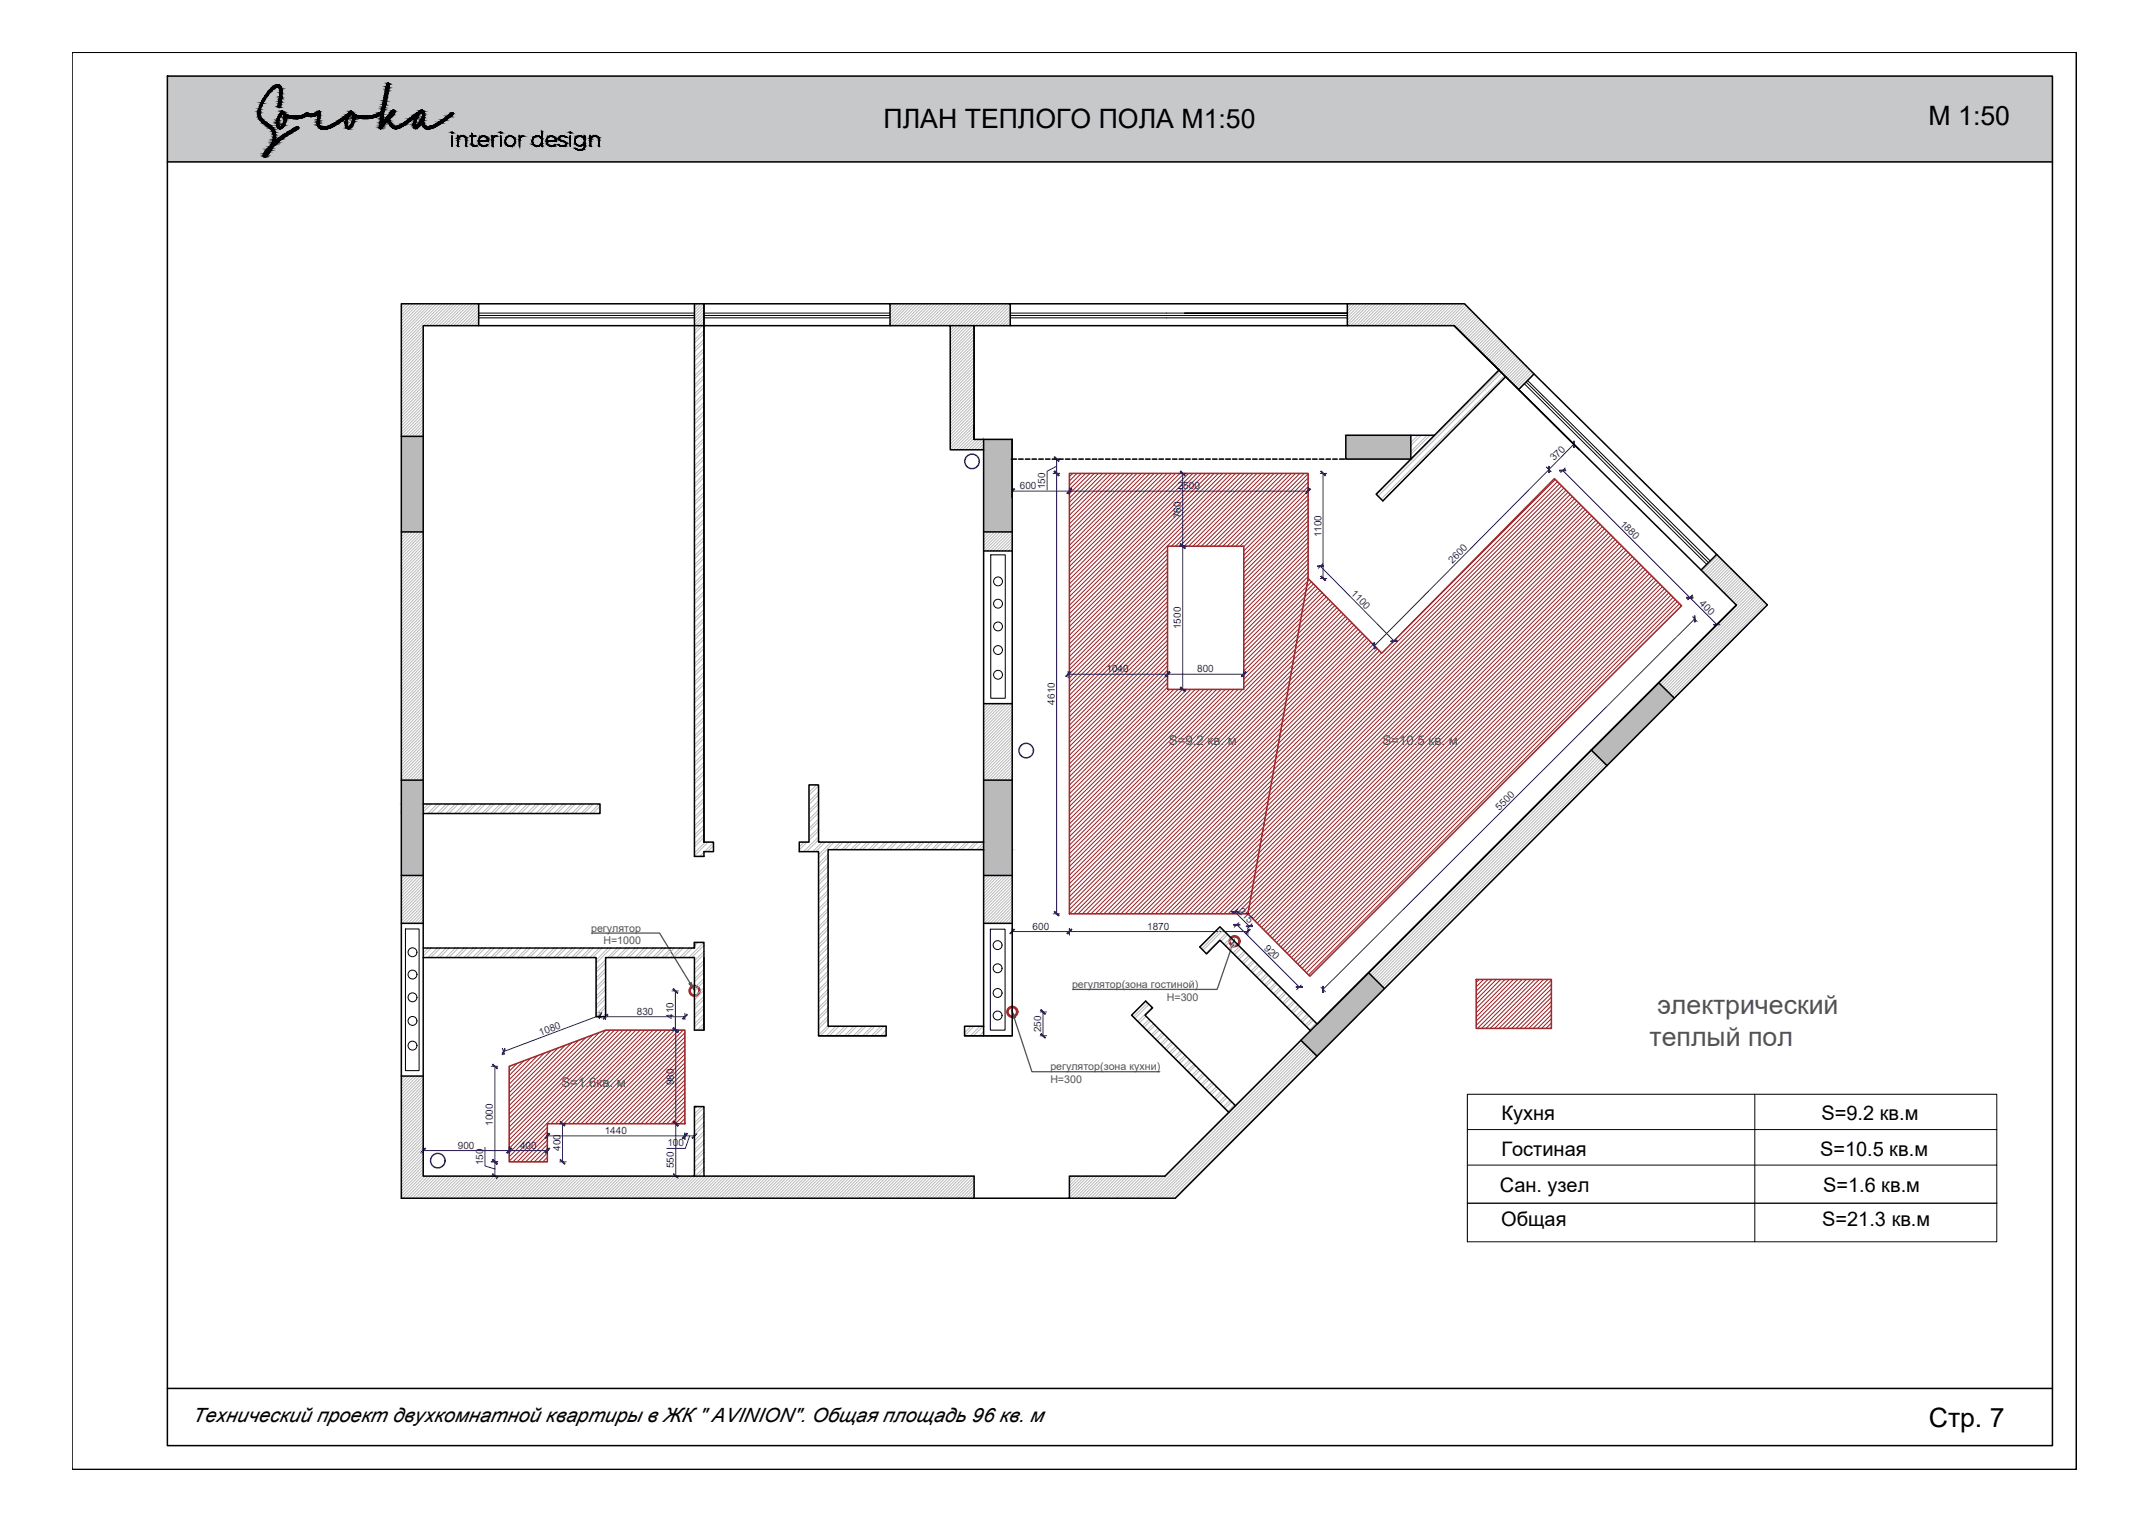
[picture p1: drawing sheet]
<svg xmlns="http://www.w3.org/2000/svg" width="420mm" height="297mm" viewBox="0 0 420 297" stroke-linecap="round" stroke-linejoin="round" font-family="sans-serif">
<defs><g id="words">
<g font-size="5.2">
<text x="172.7" y="24.9">ПЛАН ТЕПЛОГО ПОЛА М1:50</text>
<text x="376.9" y="24.5">М 1:50</text>
<text x="376.9" y="278.9">Стр. 7</text>
</g>
<g font-size="5.2" fill="#545454">
<text x="323.9" y="198.1">электрический</text>
<text x="322.4" y="204.4">теплый пол</text>
</g>
<g font-size="3.9">
<text x="293.4" y="218.9">Кухня</text>
<text x="356" y="218.9">S=9.2 кв.м</text>
<text x="293.4" y="225.8">Гостиная</text>
<text x="355.7" y="225.8">S=10.5 кв.м</text>
<text x="293.1" y="232.9">Сан. узел</text>
<text x="356.3" y="232.9">S=1.6 кв.м</text>
<text x="293.4" y="239.5">Общая</text>
<text x="356.1" y="239.5">S=21.3 кв.м</text>
<text x="37.6" y="277.9">Технический проект двухкомнатной квартиры в ЖК &quot; AVINION&quot;. Общая площадь 96 кв. м</text>
</g>
<g font-size="2.6" fill="#545454">
<text x="228.4" y="145.6">S=9.2 кв. м</text>
<text x="270.2" y="145.6">S=10.5 кв. м</text>
<text x="109.7" y="212.4">S=1.6кв. м</text>
</g>
<g font-size="2.1" fill="#545454">
<text x="115.5" y="182">регулятор</text>
<text x="117.9" y="184.5">Н=1000</text>
<text x="209.5" y="193.1">регулятор(зона гостиной)</text>
<text x="228" y="195.6">Н=300</text>
<text x="205.3" y="209.2">регулятор(зона кухни)</text>
<text x="205.3" y="211.7">Н=300</text>
</g>
<g font-size="2" fill="#250095">
<text x="199.3" y="95.6">600</text>
<text x="204.2" y="95.6" transform="rotate(-90 204.2 95.6)">150</text>
<text x="230.2" y="95.6">2500</text>
<text x="303.7" y="90.2" transform="rotate(-46 303.7 90.2)">370</text>
<text x="230.7" y="101.3" transform="rotate(-90 230.7 101.3)">760</text>
<text x="258.2" y="105" transform="rotate(-90 258.2 105)">1100</text>
<text x="316.5" y="102.5" transform="rotate(45 316.5 102.5)">1880</text>
<text x="283.9" y="110.3" transform="rotate(-45 283.9 110.3)">2600</text>
<text x="263.9" y="116.1" transform="rotate(45 263.9 116.1)">1100</text>
<text x="332" y="118" transform="rotate(45 332 118)">400</text>
<text x="230.7" y="123" transform="rotate(-90 230.7 123)">1500</text>
<text x="216.2" y="131.4">1040</text>
<text x="234" y="131.4">800</text>
<text x="206.1" y="137.7" transform="rotate(-90 206.1 137.7)">4610</text>
<text x="293.1" y="158.4" transform="rotate(-45 293.1 158.4)">5500</text>
<text x="241.9" y="178.2" transform="rotate(44 241.9 178.2)">215</text>
<text x="201.8" y="181.7">600</text>
<text x="224.2" y="181.7">1870</text>
<text x="246.9" y="185.4" transform="rotate(44 246.9 185.4)">920</text>
<text x="105.6" y="202.4" transform="rotate(-21 105.6 202.4)">1080</text>
<text x="124.4" y="198.3">830</text>
<text x="131.6" y="199.1" transform="rotate(-90 131.6 199.1)">410</text>
<text x="203.5" y="201.7" transform="rotate(-90 203.5 201.7)">250</text>
<text x="131.7" y="212.1" transform="rotate(-90 131.7 212.1)">980</text>
<text x="96.3" y="220" transform="rotate(-90 96.3 220)">1000</text>
<text x="118.2" y="221.6">1440</text>
<text x="89.5" y="224.5">900</text>
<text x="94.4" y="227.7" transform="rotate(-90 94.4 227.7)">150</text>
<text x="101.6" y="224.5">400</text>
<text x="109.5" y="224.9" transform="rotate(-90 109.5 224.9)">400</text>
<text x="130.4" y="224">100</text>
<text x="131.7" y="228.3" transform="rotate(-90 131.7 228.3)">550</text>
</g>
</g></defs>
<path d="M32.7 14.9l368.4 16.7v-16.7zM32.7 14.9l368.4 16.7h-368.4z" fill="#c7c8ca" stroke="#c7c8ca" stroke-width=".2"/>
<g fill="none" stroke="#991b1e" stroke-width=".2">
<path d="M209.7 92.5l-.7 .6M210.5 92.5l-1.5 1.5M211.3 92.5l-2.3 2.3M212.2 92.5l-3.2 3.1M213 92.5l-4 4M213.9 92.5l-4.9 4.8M214.7 92.5l-5.7 5.7M215.5 92.5l-6.5 6.5M216.4 92.5l-7.4 7.3M217.2 92.5l-8.2 8.2M218 92.5l-9 9M218.8 92.5l-9.8 9.9"/>
<path d="M219.7 92.5l-10.7 10.7M220.5 92.5l-11.5 11.5M221.4 92.5l-12.4 12.4M222.2 92.5l-13.2 13.2M223 92.5l-14 14.1M223.9 92.5l-14.9 14.9M224.7 92.5l-15.7 15.7M225.5 92.5l-16.5 16.6M226.4 92.5l-17.4 17.4M227.2 92.5l-18.2 18.2M228.1 92.5l-19.1 19.1M228.9 92.5l-19.9 19.9"/>
<path d="M229.7 92.5l-20.7 20.8M230.6 92.5l-21.6 21.6M231.4 92.5l-22.4 22.4M232.3 92.5l-23.3 23.3M233.1 92.5l-24.1 24.1M233.9 92.5l-24.9 24.9M234.8 92.5l-25.8 25.8M235.6 92.5l-26.6 26.6M236.5 92.5l-27.5 27.4M237.3 92.5l-28.3 28.3M238.1 92.5l-29.1 29.1M239 92.5l-30 29.9"/>
<path d="M239.8 92.5l-30.8 30.8M240.7 92.5l-31.7 31.6M241.5 92.5l-32.5 32.5M242.3 92.5l-33.3 33.3M243.1 92.5l-14.2 14.2M244 92.5l-14.3 14.2M244.8 92.5l-14.2 14.2M245.6 92.5l-14.2 14.2M246.5 92.5l-14.2 14.2M247.3 92.5l-14.2 14.2M248.2 92.5l-14.3 14.2M249 92.5l-14.2 14.2"/>
<path d="M249.8 92.5l-14.2 14.2M250.7 92.5l-14.2 14.2M251.5 92.5l-14.2 14.2M252.4 92.5l-14.3 14.2M253.2 92.5l-14.2 14.2M254 92.5l-14.2 14.2M254.9 92.5l-14.2 14.2M255.6 92.6l-14.1 14.1M255.6 94.2l-12.5 12.6M255.6 96.8l-12.5 12.5M255.6 93.4l-13.3 13.3M255.6 95.1l-12.5 12.6"/>
<path d="M255.6 95.9l-12.5 12.6M255.6 97.6l-12.5 12.6M255.6 98.4l-12.5 12.6M255.6 99.3l-12.5 12.6M303.9 93.7l-29.7 29.8M304.4 94.1l-84.5 84.5M304.8 94.5l-84 84.1M305.2 95l-83.6 83.6M305.6 95.4l-83.2 83.2M306 95.8l-82.7 82.8M306.4 96.2l-82.3 82.4M306.9 96.6l-82 82"/>
<path d="M307.3 97l-81.5 81.6M307.7 97.5l-81.1 81.1M308.1 97.9l-80.7 80.7M308.6 98.3l-80.3 80.3M308.9 98.7l-79.8 79.9M309.4 99.2l-79.5 79.4M309.8 99.6l-79 79M310.2 100l-78.6 78.6M228.2 107.5l-19.2 19.1M228.2 108.3l-19.2 19.2M228.2 111.7l-19.2 19.1M228.2 112.5l-19.2 19.2"/>
<path d="M228.2 113.4l-19.2 19.1M228.2 114.2l-19.2 19.2M228.2 115l-19.2 19.2M228.2 115.9l-19.2 19.1M228.2 119.2l-19.2 19.2M228.2 109.2l-19.2 19.1M228.2 110l-19.2 19.2M228.2 110.8l-19.2 19.2M228.2 116.7l-19.2 19.2M228.2 117.6l-19.2 19.1M228.2 118.4l-19.2 19.2M255.6 100.1l-12.5 12.6"/>
<path d="M255.6 100.9l-12.5 12.6M255.6 101.8l-12.5 12.6M255.6 102.6l-12.5 12.6M255.6 103.5l-12.5 12.5M255.6 104.3l-12.5 12.6M255.6 105.1l-12.5 12.6M255.6 106l-12.5 12.5M255.6 106.8l-12.5 12.6M255.6 107.7l-12.5 12.5M255.6 108.5l-12.5 12.5M255.6 109.3l-12.5 12.6M255.6 110.2l-12.5 12.5"/>
<path d="M255.6 111l-12.5 12.6M255.6 111.9l-12.5 12.5M255.6 112.7l-12.5 12.5M255.9 113.3l-12.8 12.8M256.3 113.7l-13.2 13.2M256.7 114.1l-13.6 13.7M257.1 114.5l-14 14.1M257.5 114.9l-14.4 14.5M258 115.4l-14.9 14.9M258.4 115.8l-15.3 15.3M258.8 116.2l-15.7 15.8M259.2 116.6l-16.1 16.2"/>
<path d="M259.6 117.1l-16.5 16.5M260 117.5l-16.9 17M260.5 117.9l-51.5 51.4M260.8 118.3l-51.8 51.9M261.3 118.8l-52.3 52.2M261.7 119.2l-52.7 52.7M262.1 119.6l-53.1 53.1M310.6 100.4l-78.1 78.2M311.1 100.8l-77.8 77.8M311.5 101.2l-77.4 77.4M311.9 101.7l-76.9 76.9M312.3 102.1l-76.5 76.5"/>
<path d="M312.7 102.5l-76 76.1M313.1 102.9l-75.6 75.7M313.5 103.3l-75.2 75.3M314 103.8l-74.8 74.8M314.4 104.2l-74.4 74.4M314.8 104.6l-73.9 74M315.2 105l-73.5 73.6M315.7 105.4l-73.2 73.2M316.1 105.8l-72.7 72.8M316.5 106.3l-72.5 72.4M316.9 106.7l-72.4 72.5M317.3 107.1l-72.5 72.5"/>
<path d="M317.7 107.5l-72.4 72.5M318.2 107.9l-72.5 72.5M318.6 108.3l-72.5 72.5M319 108.8l-72.5 72.4M319.4 109.2l-72.4 72.5M319.9 109.6l-72.5 72.5M320.2 110l-72.4 72.5M320.7 110.5l-72.5 72.4M321.1 110.9l-72.5 72.5M321.5 111.3l-72.5 72.5M321.9 111.7l-72.4 72.5M322.4 112.1l-72.5 72.5"/>
<path d="M322.8 112.5l-72.5 72.6M323.2 113l-72.5 72.4M323.6 113.4l-72.5 72.5M324 113.8l-72.5 72.5M324.4 114.2l-72.4 72.5M324.9 114.7l-72.5 72.4M325.3 115.1l-72.5 72.5M325.7 115.5l-72.5 72.5M326.1 115.9l-72.5 72.5M326.5 116.3l-72.5 72.5M327 116.7l-72.5 72.5M327.4 117.2l-72.5 72.5"/>
<path d="M327.8 117.6l-72.5 72.5M328.2 118l-72.5 72.5M228.2 120.1l-19.2 19.1M228.2 122.6l-19.2 19.1M228.2 123.4l-19.2 19.2M228.2 124.3l-19.2 19.1M228.2 120.9l-19.2 19.2M228.2 121.8l-19.2 19.1M228.2 125.1l-19.2 19.1M228.2 125.9l-19.2 19.2M228.2 126.8l-19.2 19.1M228.2 127.6l-19.2 19.1"/>
<path d="M228.2 128.5l-19.2 19.1M228.2 129.3l-19.2 19.1M228.2 130.1l-19.2 19.2M228.2 131l-19.2 19.1M228.2 131.8l-19.2 19.1M228.2 132.6l-19.2 19.2M228.2 133.5l-19.2 19.1M228.2 134.3l-19.2 19.1M228.6 134.7l-19.6 19.6M229.4 134.7l-20.4 20.4M230.2 134.7l-21.2 21.3M231.1 134.7l-22.1 22.1"/>
<path d="M231.9 134.7l-22.9 22.9M232.7 134.7l-23.7 23.8M233.6 134.7l-24.6 24.6M234.4 134.7l-25.4 25.5M235.3 134.7l-26.3 26.3M236.1 134.7l-27.1 27.1M236.9 134.7l-27.9 28M237.8 134.7l-28.8 28.8M238.6 134.7l-29.6 29.7M239.5 134.7l-30.5 30.5M240.3 134.7l-31.3 31.3M241.1 134.7l-32.1 32.1"/>
<path d="M242 134.7l-33 33M242.8 134.7l-33.8 33.8M262.5 120l-53.5 53.5M263 120.5l-54 53.9M263.3 120.9l-54.3 54.3M263.8 121.3l-54.8 54.8M264.2 121.7l-55.2 55.2M264.6 122.1l-55.6 55.6M265 122.6l-56 56M265.4 123l-55.5 55.6M265.8 123.4l-55.1 55.2M266.3 123.8l-54.8 54.8"/>
<path d="M266.7 124.3l-54.3 54.3M267.1 124.7l-53.9 53.9M267.5 125.1l-53.4 53.5M267.9 125.5l-53 53.1M268.3 126l-52.6 52.6M268.8 126.4l-52.2 52.2M269.2 126.8l-51.8 51.8M269.6 127.2l-51.4 51.4M270 127.6l-50.9 51M289.1 191.4l-.6 .6M289.9 191.4l-1.4 1.4M290.8 191.4l-2.3 2.3"/>
<path d="M291.6 191.4l-3.1 3.1M292.4 191.4l-3.9 4M293.3 191.4l-4.8 4.8M294.1 191.4l-5.6 5.6M295 191.4l-6.5 6.5M295.8 191.4l-7.3 7.3M296.6 191.4l-8.1 8.1M297.5 191.4l-9 9M298.3 191.4l-9.6 9.6M299.2 191.4l-9.7 9.6M300 191.4l-9.6 9.6M300.8 191.4l-9.6 9.6"/>
<path d="M301.7 191.4l-9.6 9.6M302.5 191.4l-9.6 9.6M303.2 191.5l-9.5 9.5M303.2 192.4l-8.6 8.6M303.2 193.2l-7.8 7.8M303.2 194.1l-6.9 6.9M303.2 194.9l-6.1 6.1M303.2 195.7l-5.3 5.3M303.2 196.6l-4.4 4.4M303.2 197.4l-3.6 3.6M303.2 198.3l-2.7 2.7M303.2 199.1l-1.9 1.9"/>
<path d="M303.2 199.9l-1.1 1.1M99.7 208.3l-.2 .2M101 207.8l-1.5 1.6M102.3 207.3l-2.8 2.9M103.7 206.8l-4.2 4.2M105.1 206.3l-5.6 5.6M106.4 205.8l-6.9 6.9M107.7 205.3l-8.2 8.2M109.1 204.8l-9.6 9.5M110.4 204.3l-10.9 10.9M111.7 203.8l-12.2 12.2M113.1 203.3l-13.6 13.6"/>
<path d="M114.5 202.8l-15 14.9M115.8 202.3l-16.3 16.2M117.1 201.8l-17.6 17.6M118.4 201.3l-18.9 18.9M119.3 201.3l-19.8 19.8M120.1 201.3l-20.6 20.6M120.9 201.3l-21.4 21.4M121.8 201.3l-22.3 22.3M122.6 201.3l-23.1 23.1M123.4 201.3l-23.9 24M124.3 201.3l-24.8 24.8M125.1 201.3l-25.6 25.6"/>
<path d="M126 201.3l-18.3 18.3M126.8 201.3l-18.3 18.3M127.6 201.3l-18.2 18.3M128.5 201.3l-18.3 18.3M129.3 201.3l-18.3 18.3M130.2 201.3l-18.3 18.3M131 201.3l-18.3 18.3M131.8 201.3l-18.2 18.3M132.7 201.3l-18.3 18.3M133.5 201.3l-18.3 18.3M133.8 201.8l-17.7 17.8M133.8 202.7l-16.9 16.9"/>
<path d="M133.8 203.5l-16.1 16.1M133.8 204.3l-15.2 15.3M133.8 205.2l-14.4 14.4M133.8 206l-13.5 13.6M133.8 206.9l-12.7 12.7M133.8 207.7l-11.9 11.9M133.8 208.5l-11 11.1M133.8 209.4l-10.2 10.2M133.8 210.2l-9.4 9.4M133.8 211l-8.5 8.6M133.8 211.9l-7.7 7.7M133.8 212.7l-6.9 6.9"/>
<path d="M133.8 213.5l-6 6.1M133.8 214.4l-5.2 5.2M133.8 215.2l-4.4 4.4M133.8 216l-3.5 3.6M133.8 216.9l-2.7 2.7M133.8 217.7l-1.8 1.9M133.8 218.6l-1 1M133.8 219.4l-.2 .2M303.2 200.8l-.2 .2M107 220.3l-6.8 6.7M107 221.1l-5.9 5.9M107 222l-5.1 5"/>
<path d="M107 222.8l-4.3 4.2M107 223.7l-3.4 3.3M107 224.5l-2.6 2.5M107 225.3l-1.8 1.7M107 226.2l-.9 .8M107 227h-.1"/>
</g>
<path d="M14.1 10.2h391.7v277h-391.7zM32.7 14.9h368.4v267.6h-368.4z" fill="none" stroke="#000" stroke-width=".3"/>
<g fill="none" stroke="#000" stroke-width=".2">
<path d="M286.8 213.8h103.4v28.9h-103.4zM342.9 213.8v28.9M286.8 220.7h103.4M286.8 227.7h103.4"/>
<circle cx="195" cy="118" r=".87"/>
<circle cx="195" cy="113.6" r=".87"/>
<circle cx="195" cy="122.4" r=".87"/>
<circle cx="195" cy="127" r=".87"/>
<circle cx="195" cy="131.9" r=".87"/>
<circle cx="80.6" cy="190.5" r=".87"/>
<circle cx="80.6" cy="194.9" r=".87"/>
<circle cx="80.6" cy="186.1" r=".87"/>
<circle cx="80.6" cy="199.5" r=".87"/>
<circle cx="195" cy="198.5" r=".87"/>
<circle cx="195" cy="184.7" r=".87"/>
<circle cx="195" cy="189.2" r=".87"/>
<circle cx="195" cy="194" r=".87"/>
<circle cx="80.6" cy="204.3" r=".87"/>
</g>
<path d="M288.5 191.4h14.7v9.6h-14.7z" fill="none" stroke="#991b1e" stroke-width=".3"/>
<path d="M209 92.5h46.6v20.5l14.4 14.6 33.8-34.1 24.8 24.9-72.6 72.4-12.1-12.2h-34.9zM228.2 106.7h14.9v28h-14.9zM255.6 113l-11.7 65.6M99.5 208.4l18.8-7.1h15.5v18.3h-26.8v7.4h-7.5z" fill="none" stroke="#991b1e" stroke-width=".3"/>
<g fill="none" stroke="#250095" stroke-width=".2">
<path d="M197.8 95.4v1.3M205.8 92.5h1.3M205.9 89.7h1.3M206.5 91.1l-1.9 1v3.7M206.5 89.7v88.9M209 95.4v1.3M230.5 92.5h1.3M231.1 92.5v42.2M255.6 95.3v.7h-57.8M258 92.5h1.3M258.6 92.5v20.5M302.2 91.3l.9 .9"/>
<path d="M305.4 91.9l30.1 30.2M305.9 91.5l-.9 .8M307.1 86.3l.5 .5-39 39.4M230.5 106.7h1.3M258 113h1.3M258 110.7l14.4 14.6M258.5 110.2l-.9 .9M330.7 116.3l-.9 .9M208.7 131.2v1.3M208.7 131.8h34.4M228.2 131.2v1.3M230.5 134.7h1.3"/>
<path d="M243.1 131.1v1.2M268.1 125.7l.9 .9M272.9 124.8l-.9 .9M330.8 120.5l.9 1M331.2 121l-72.6 72.4M335.9 121.7l-.9 .9M205.8 178.6h1.3M241.3 178.2l2.9 2.8M241.8 177.7l-.9 .9M117 197.8l.5 1.1M117.3 198.4l-18.9 7.1M118.3 198v1.3"/>
<path d="M118.3 198.7h15.5M131.3 193.6h1.3M132 193.6v7.7M133.8 198v1.3M197.8 181.3v.7h46.1M203.3 197.8h1.2M203.8 197.8v4.6M209 181.5v1.2M241.7 180.7l12.2 12.2M242.1 180.3l-.9 .9M243.9 181.5v1.2M244.7 180.5l-.9 .9"/>
<path d="M254.3 192.5l-.9 .9M258.1 192.9l.9 .9M96 208.4h1.3M96.7 208.4v21.4M98.2 204.9l.4 1.2M109.4 219.6h1.2M109.9 219.6v7.4M131.3 201.3h1.3M132.1 201.3v18.3h.7h-.7v10.2h.7M203.3 202.4h1.2M82.7 224.1v1.3M82.7 224.8h24.3"/>
<path d="M94.8 224.2v3.7l1.9 .5M96 229.8h1.3M96 227h1.3M99.5 224.1v1.3M107 221.4v1.3M107 224.1v1.3M107 222h28.7M109.4 227h1.2M133.8 221.4v1.3M134.8 222l-.9 2.4h-3.6M135.7 221.4v1.3"/>
</g>
<!-- layer: 0 -->
<g fill="#250095" stroke="#250095" stroke-width=".2">
<path d="M83.1 224.4l-.7 .9 .8-.8zM83.1 224.4l-.7 .9-.2-.1z"/>
<path d="M99 225.2l.1 .1 .8-.9zM99.9 224.4l.1 .1-.9 .8z"/>
<path d="M99.9 224.4l-.8 .9 .9-.8zM99.9 224.4l-.8 .9-.1-.1z"/>
<path d="M106.5 225.2l.1 .1 .7-.9zM107.3 224.4l.1 .1-.8 .8z"/>
<path d="M96.3 229.4v.1l.9 .7zM96.3 229.5l.9 .7-.1 .1z"/>
<path d="M96.3 226.7l.8 .8 .1-.1zM96.3 226.7v-.1l.9 .8z"/>
<path d="M96.3 226.6v.1l.9 .7zM96.3 226.7l.9 .7-.1 .1z"/>
<path d="M96.3 208l.8 .8h.1zM96.3 208l.9 .8-.9-.8z"/>
<path d="M109.5 226.6v.1l.9 .7zM109.5 226.7l.9 .7-.1 .1z"/>
<path d="M109.5 219.2l.8 .9 .1-.1zM109.5 219.2v-.1l.9 .9z"/>
<path d="M107.3 221.5l-.7 .9 .8-.8zM107.3 221.5l-.7 .9-.1-.1z"/>
<path d="M134.2 221.5l-.8 .8 .1 .1zM134.2 221.5l.1 .1-.8 .8z"/>
<path d="M134.2 221.5l-.7 .9 .8-.8zM134.2 221.5l-.7 .9-.1-.1z"/>
<path d="M136.1 221.5l-.9 .8 .1 .1zM136.1 221.5l.1 .1-.9 .8z"/>
<path d="M131.6 229.5l.9 .7-.8-.8zM131.6 229.5l.9 .7-.1 .1z"/>
<path d="M131.6 219.2l.8 .9 .1-.1zM131.6 219.2l.1-.1 .8 .9z"/>
<path d="M131.6 219.2l.9 .8-.8-.9zM131.6 219.2l.9 .8-.1 .1z"/>
<path d="M131.6 200.9l.8 .9 .1-.1zM131.6 200.9l.1-.1 .8 .9z"/>
<path d="M133.4 199.1l.1 .1 .7-1zM134.2 198.2l.1 .1-.8 .9z"/>
<path d="M118.7 198.2l-.7 1 .8-.9zM118.7 198.2l-.7 1-.1-.1z"/>
<path d="M117.5 197.8l-.5 1.1 .1 .1zM117.5 197.8l-.4 1.2z"/>
<path d="M98.6 204.9l-.4 1.2zM98.6 204.9l-.4 1.2-.1-.1z"/>
<path d="M243.4 182.4l.1 .1 .7-.9zM244.2 181.6l.1 .1-.8 .8z"/>
<path d="M209.4 181.6l-.8 .9 .9-.8zM208.5 182.4l.9-.8-.8 .9z"/>
<path d="M208.5 182.4l.1 .1 .8-.9zM209.4 181.6l.1 .1-.9 .8z"/>
<path d="M198.2 181.6l-.8 .9 .9-.8zM197.3 182.4l.9-.8-.8 .9z"/>
<path d="M206 178.2l1 .7-.9-.8zM206 178.2l1 .7-.1 .1z"/>
<path d="M206 92.1l.9 .9 .1-.1zM206 92.1l.1-.1 .9 .9z"/>
<path d="M206 92.1l1 .8-.9-.9zM206 92.1l1 .8-.1 .1z"/>
<path d="M206 89.3l.9 .9 .1-.1zM206 89.3h.1l.9 .8z"/>
<path d="M198.2 95.5l-.8 .9 .9-.8zM198.2 95.5l-.8 .9h-.1z"/>
<path d="M208.5 96.4h.1l.8-.9zM209.4 95.5l.1 .1-.9 .8z"/>
<path d="M209.4 95.5l-.8 .9 .9-.8zM209.4 95.5l-.8 .9h-.1z"/>
<path d="M255.2 96.4h.1l.7-.9zM256 95.5l.1 .1-.8 .8z"/>
<path d="M230.7 92.1l.8 .9 .1-.1zM230.7 92l.9 .9-.9-.8z"/>
<path d="M230.7 106.3v.1l.9 .7zM230.7 106.4l.9 .7-.1 .1z"/>
<path d="M230.7 106.4l.8 .8 .1-.1zM230.7 106.4v-.1l.9 .8z"/>
<path d="M230.7 134.3l.9 .8zM230.7 134.3l.9 .8-.1 .1z"/>
<path d="M209.1 131.3l-.7 .9 .8-.8zM209.1 131.3l-.7 .9-.1-.1z"/>
<path d="M228.5 131.3l-.8 .8 .1 .1zM228.5 131.3l.1 .1-.8 .8z"/>
<path d="M228.5 131.3l-.7 .9 .8-.8zM228.5 131.3l-.7 .9-.1-.1z"/>
<path d="M243.4 131.3l-.8 .8 .1 .1zM243.4 131.3l.1 .1-.8 .8z"/>
<path d="M258.1 92.1l.8 .9 .1-.1zM258.1 92.1l.1-.1 .8 .9z"/>
<path d="M258.2 112.6l-.1 .1 .9 .7zM258.1 112.7l.9 .7-.1 .1z"/>
<path d="M257.5 110.7h1.1v-.1zM257.5 110.6h1.1l-1.1 .1z"/>
<path d="M271.9 125.2l-.1 .2 1.2-.2zM271.8 125.4l1.2-.2v.2z"/>
<path d="M268.5 125.6l.2 1.2-.1-1.2zM268.5 125.6l.2 1.2h-.2z"/>
<path d="M302.6 91.2v1.1h.2zM302.6 91.2h.2v1.1z"/>
<path d="M302.6 91.2l.2 1.1v-1.1zM302.6 91.2l.2 1.1h-.2z"/>
<path d="M307.5 86.2v1.2h.2zM307.5 86.2l.2 1.2z"/>
<path d="M304.8 92h1.2v-.1zM304.8 91.9h1.2l-1.2 .1z"/>
<path d="M329.6 116.7v.2l1.2-.2zM329.6 116.9l1.2-.2v.2z"/>
<path d="M329.6 116.9h1.2v-.2zM329.6 116.7h1.2l-1.2 .2z"/>
<path d="M334.9 122h1.2zM334.9 122.1l1.2-.1z"/>
<path d="M331.1 120.4v1.2h.1zM331.1 120.4h.1v1.2z"/>
<path d="M258.5 192.8l.1 1.1v-1.1zM258.5 192.8l.1 1.1h-.1z"/>
<path d="M241.1 180.8h1.2v-.1zM241.1 180.7h1.2l-1.2 .1z"/>
<path d="M253.3 192.8v.2l1.2-.2zM253.3 193l1.2-.2v.2z"/>
<path d="M240.7 178.2h1.2v-.1zM240.7 178.1h1.2l-1.2 .1z"/>
<path d="M243.6 180.9v.2l1.2-.2zM243.6 181.1l1.2-.2v.2z"/>
<path d="M203.5 202l-.1 .1 .9 .7zM203.4 202.1l.9 .7-.1 .1z"/>
<path d="M203.4 197.4l.8 .8 .1-.1zM203.4 197.4l.1-.1 .8 .8z"/>
<path d="M131.5 200.9l.9 .8-.8-.9zM131.5 200.9l.9 .8v.1z"/>
<path d="M131.5 193.3l.9 .8v-.1zM131.5 193.3l.1-.1 .8 .8z"/>
</g>
<!-- layer: Layer 1 -->
<g fill="none" stroke="#000" stroke-width=".2">
<path d="M53 17.2l1.1-.7 .5 .1 .3 .3 .2 .7v1.2l-.3 1.7a.29 .29 0 0 1-.1 .5 .29 .29 0 0 1-.4-.4l.3-1.5 .1-1.2a.55 .55 0 0 0-.1-.6 .55 .55 0 0 0-.5-.2l-.7 .4a7.6 7.6 0 0 0-2.6 4.9l.3 .8 1.7 1.3 .8 .8 .2 .9-.1 1.4 2-1.5 2.2-1.3a.29 .29 0 0 1 .5 .1 .29 .29 0 0 1-.3 .4l-3.5 2.2-1.3 1.2-1.1 1.7a.41 .41 0 0 1-.7 .2 .41 .41 0 0 1 .1-.7l1.5-1.8 .4-1.2-.1-.9-.3-.6-1.1-.9a2.75 2.75 0 0 1-1.2-3.9l1-1.9zM55 21.7l.4 .1 .8 .7 .8 .2 2-.1 .9-.5 1.2 .2 .7-.3a.42 .42 0 0 1 .4-.3 .42 .42 0 0 1 .4 .2l-.3 2.1a.85 .85 0 0 0 1.3 .8l.7-.2 1.6-.9 2.4-1.8a.3 .3 0 0 1 .3-.2 .3 .3 0 0 1 .3 .2l.6 .6 .7 .2h2l1.1-.3 1.2-.5 1.1-5.3a.28 .28 0 0 1 .3-.4 .28 .28 0 0 1 .2 .5l-.6 3.2-.5 2-.3 2.1 1.9-2.4a.38 .38 0 0 1 .6 .1 .38 .38 0 0 1-.1 .5l-.5 .6a.63 .63 0 0 0-.5 .5 .63 .63 0 0 0 .3 .6l.5 .8 1-.1 1.1-.7 2.9-2.1a.57 .57 0 0 1 .8-.2 .57 .57 0 0 1 .3 .7l-.2 1.7 .1 .4 .5 .3h.8l1.1-.6 2.7-1.8a.34 .34 0 0 1 .2-.3 .34 .34 0 0 1 .3 .2l-.2 .4-1.6 1.2-2.1 1.2-.8 .2-.7-.1-.5-.4-.2-.8-.7 .9a.55 .55 0 0 1-.8 .2 .55 .55 0 0 1-.1-.8l.4-1.3-2.6 1.8-.8 .4a1.76 1.76 0 0 1-2-1.6l-1 1.2a.38 .38 0 0 1-.2 .4 .38 .38 0 0 1-.4 0l.3-2.7-1 .5-1.3 .3h-1.6l-1.2-.3-.1 .2a1.93 1.93 0 0 1-1.3 2.1 1.62 1.62 0 0 1-.4-2.1l-2.4 1.6-1.5 .5a1.31 1.31 0 0 1-1.5-.4 1.31 1.31 0 0 1-.1-1.4l.1-1.1-.2 .1a2.08 2.08 0 0 1-2.1 .2l-.7 .4-.8 .2h-1.3l-1.1-.3v.2a2.02 2.02 0 0 1-1.3 2.1 1.33 1.33 0 0 1-.5-1.9l.2-.7zM55 22.5a.32 .32 0 0 1 .4-.1 .32 .32 0 0 1 .1 .4v.8l-.5 1a.31 .31 0 0 1-.4 .1 .31 .31 0 0 1-.2-.3v-.8zM68.5 22.4a.43 .43 0 0 1 .4 .5l-.2 1.2a.64 .64 0 0 1-.7 .6l-.2-.3v-.9zM82.2 22.1a.28 .28 0 0 1 .4 0 .28 .28 0 0 1 0 .4l-.1 .6-1 1.3a.24 .24 0 0 1-.3 .3 .24 .24 0 0 1-.1-.4l.4-1.3zM88.3 26.6l.1 2zM89.4 26.6l.1 .5a.91 .91 0 0 1 1.2-.5 .91 .91 0 0 1 .5 1.3l-.1 .7-.1-1.7-.4-.3-.7 .1-.4 .6-.1 1.3zM92.2 26.1l.1 .5h.7h-.1a.36 .36 0 0 0-.4 0 .36 .36 0 0 0-.2 .3v1.4l.4 .2h.4l-.2 .1h-.4l-.2-.2-.1-1.4a.27 .27 0 0 0 0-.3 .27 .27 0 0 0-.4-.1h.4zM93.8 26.9l.3-.3h.5l.5 .2 .3 .3a.3 .3 0 0 1 0 .5 .3 .3 0 0 1-.5 0h-.7a.35 .35 0 0 0-.5 0 .35 .35 0 0 0 .1 .5 .91 .91 0 0 0 1.4 .1v.2l-.4 .2h-.5l-.4-.2-.4-.6zM93.9 26.9l.4-.3h.4l.5 .4a.26 .26 0 0 1 .1 .4 .26 .26 0 0 1-.3 .1h-.9a.25 .25 0 0 1-.4 0 .25 .25 0 0 1 0-.4zM96.2 26.6l.1 .5 .2-.4 .6-.1h-.1a1.01 1.01 0 0 0-.7 1.4l-.1 .6zM97.8 26.6l.1 2z"/>
<path d="M101.5 26.6v.5l.3-.4 .5-.1-.7 .5-.1 1.5zM104.3 26.9l.3-.3h.5l.5 .2 .3 .4 .1-1.5v2.9l-.1-.6a1.01 1.01 0 0 1-1.5 .4 1.01 1.01 0 0 1-.1-1.5zM106.9 27l.5-.4h.5l.5 .2 .2 .3a.3 .3 0 0 1 0 .5 .3 .3 0 0 1-.4 0h-.9a.29 .29 0 0 0-.4 0 .29 .29 0 0 0 .1 .4 .91 .91 0 0 0 1.5 .2l-.1 .2-.4 .2h-.5l-.4-.2-.3-.5zM107.1 26.9l.4-.3h.4l.5 .4a.3 .3 0 0 1 .2 .4 .3 .3 0 0 1-.5 .1h-1.3zM109.3 26.8l.4-.2h.4l.5 .2-.3-.1a.59 .59 0 0 0-.7 0 .59 .59 0 0 0-.3 .6l1.3 .5a.62 .62 0 0 1-.2 .7 .62 .62 0 0 1-.7 .1l-.5-.2v-.1l.7 .2a.46 .46 0 0 0 .6-.1 .46 .46 0 0 0-.1-.6l-1-.4-.2-.2zM111.4 26.6l.1 2zM112.6 26.9l.3-.3h.6l.5 .2 .2 .3 .1-.5v1.8a1.02 1.02 0 0 1-.6 .9 1.02 1.02 0 0 1-1.1-.2l-.1-.1a.97 .97 0 0 0 1.3 .2 .97 .97 0 0 0 .4-1.2v-.1l-.4 .5-.4 .1-.8-.2-.3-.6v-.5zM115.3 26.6l.1 .5a.91 .91 0 0 1 1.2-.5 .91 .91 0 0 1 .5 1.3l-.1 .7-.1-1.7-.4-.3-.7 .1-.4 .5-.1 1.4z"/>
<circle cx="88.4" cy="25.9" r=".1"/>
<circle cx="97.9" cy="25.9" r=".11"/>
<circle cx="99.7" cy="27.6" r="1.02"/>
<circle cx="99.7" cy="27.6" r=".94"/>
<circle cx="105" cy="27.6" r=".94"/>
<circle cx="111.5" cy="25.9" r=".11"/>
<circle cx="113.3" cy="27.6" r=".92"/>
</g>
<g fill="#000" stroke="#000" stroke-width=".2">
<path d="M52.8 17.5h.7zM54.1 16.5h.3zM75.8 16.2h.1zM51.6 30.7h.2zM53.2 25.8h.5zM54.5 21h.1zM54.5 21h.2zM57.2 23.2h1.2zM57.6 23.2h.6zM57.9 22.7h1.8zM57.9 23.2h.3zM58.1 24.8h.2z"/>
<path d="M58.1 24.7h.1zM58.4 22.7h1.4zM59.8 22.2h.4zM59.9 22.1h.2zM60.5 22.7h.7zM63 25.3h.5zM63.6 24.8h1.4zM67.8 25.1h.6zM68.4 21.7h.2zM70.9 23.2h1.1zM74.3 25.2h.1zM79.8 23.4h.7z"/>
<path d="M81 25.1h.4zM81 25.1l.2 .1zM88.3 25.9h.2zM90.3 26.6h.2zM92.6 28.6h.3zM92.6 28.6h.2zM93.9 26.8h.1zM94.3 28.5h.6zM94.3 26.6h.4zM94.9 28.5l.2-.1zM95.2 28.3h.1zM96.9 26.6h.2z"/>
<path d="M97.8 25.9h.2zM97.8 25.8h.1zM99.3 28.5h.8zM99.4 26.6h.5zM100.4 28.1h.2zM101.8 26.7h.2zM102.2 26.6h.1zM104.8 28.6h.3zM104.8 26.6h.3zM105.5 26.8h.1zM105.8 28h.1zM107.1 26.8h.1z"/>
<path d="M107.5 28.5h.6zM107.6 26.6h.3zM108.1 28.5l.2-.1zM108.4 28.3l-.1 .1zM109.2 27h.1zM109.3 26.8h.1zM109.5 28.5h.8zM109.7 26.6h.4zM110.4 26.8h.2zM110.3 28.5l.2-.1zM110.5 26.8h.1zM111.4 25.9h.2z"/>
<path d="M111.4 25.8h.1zM112.5 26.9h.1zM113 28.5h.6zM112.8 26.7h.2zM113.2 29.4h.3zM113.8 28.3h.1zM113.8 29.2l.2-.1zM114 29h.2zM114.1 28.9l-.1 .1zM116.2 26.6h.2z"/>
<path d="M51.2 19.7l.2 .4 .3-.4zM51.2 19.7l.2 .4h-.4z"/>
<path d="M51.4 19.4l.3 .3 .1-.3zM51.4 19.4l.3 .3h-.5z"/>
<path d="M51.8 18.7v.7l.6-.7zM51.8 18.7v.7h-.4z"/>
<path d="M52.3 18l.1 .7 .4-.7zM52.3 18l.1 .7h-.6zM51.8 18.7h.6zM51.8 18.7h.6z"/>
<path d="M52.5 17.8l.3 .2 .3-.2zM52.5 17.8l.3 .2h-.5z"/>
<path d="M52.7 17.5l.4 .3 .3-.3zM52.7 17.5l.4 .3h-.6z"/>
<path d="M52.8 17.5h.7zM52.8 17.5h.6z"/>
<path d="M52.9 17.4h.6zM52.8 17.5h.7zM52.8 17.5h.7z"/>
<path d="M52.9 17.3h.7zM52.9 17.3l.6 .1h-.6z"/>
<path d="M53.2 17.1l.4 .2 .4-.2zM52.9 17.3l.3-.2 .4 .2z"/>
<path d="M53.2 17.1h.9zM53.2 17.1h.8z"/>
<path d="M53.2 17h1.1zM53.2 17l.9 .1z"/>
<path d="M54.1 16.5l.5 .1zM53.9 16.6h.7z"/>
<path d="M53.9 16.6l.8 .1zM53.7 16.7h1z"/>
<path d="M53.7 16.7l1.1 .1-.1-.1zM53.5 16.8l.2-.1 1.1 .1z"/>
<path d="M53.5 16.8l1.4 .2-.1-.2zM53.2 17l.3-.2 1.4 .2z"/>
<path d="M53.2 17h1.7zM53.2 17h1.7z"/>
<path d="M54.3 17l.6 .1zM54.3 17l.6 .1z"/>
<path d="M54.4 17.1l.6 .1-.1-.1zM54.4 17.1l.6 .1zM54.6 17.2h.4zM54.6 17.2h.4z"/>
<path d="M54.5 19.9l.4 .1v-.1zM54.5 19.9l.4 .1h-.4z"/>
<path d="M54.5 20l.4 .1zM54.5 20l.4 .1z"/>
<path d="M54.5 19.8h.5zM54.5 19.8h.5zM54.5 19.8h.5zM54.5 19.8h.5z"/>
<path d="M54.5 19.8h.5zM54.5 19.8l.4 .1z"/>
<path d="M54.6 17.2l.5 .2-.1-.2zM54.6 17.2l.5 .2h-.5z"/>
<path d="M54.6 19.3l.4 .1zM54.6 19.3l.4 .1zM54.6 19.4h.4zM54.6 19.4h.4z"/>
<path d="M54.6 19.4l.4 .1zM54.6 19.4l.4 .1z"/>
<path d="M54.6 19.5l.4 .1zM54.6 19.5l.4 .1z"/>
<path d="M54.5 19.6l.5 .2v-.2zM54.5 19.6l.5 .2h-.5zM54.5 19.8h.5zM54.5 19.8h.5z"/>
<path d="M54.6 17.4l.5 .3v-.3zM54.6 17.4l.5 .3h-.4zM54.7 17.7h.4zM54.7 17.7h.4z"/>
<path d="M54.6 19l.5 .2v-.2zM54.6 19l.5 .2h-.5z"/>
<path d="M54.6 19.2l.4 .1 .1-.1zM54.6 19.2l.4 .1h-.4z"/>
<path d="M54.7 17.7l.4 .3v-.3zM54.7 17.7l.4 .3h-.4z"/>
<path d="M54.7 18l.4 .1zM54.7 18l.4 .1z"/>
<path d="M54.7 18.1l.4 .1zM54.7 18.1l.4 .1z"/>
<path d="M54.7 18.2l.4 .1v-.1zM54.7 18.2l.4 .1h-.4z"/>
<path d="M54.7 18.3h.4zM54.7 18.3h.4z"/>
<path d="M54.7 18.3l.4 .6v-.6zM54.7 18.3l.4 .6h-.5z"/>
<path d="M54.6 18.9l.5 .1v-.1zM54.6 18.9l.5 .1h-.5z"/>
<path d="M74.9 19.8l.5 .4 .1-.4zM74.9 19.8l.5 .4h-.5z"/>
<path d="M75 19.7l.5 .1 .1-.1zM75 19.7l.5 .1h-.6z"/>
<path d="M75 19.1l.6 .6 .1-.6zM75 19.1l.6 .6h-.6z"/>
<path d="M75.1 18.7l.6 .4v-.4zM75.1 18.7l.6 .4h-.7z"/>
<path d="M75.2 18.3l.5 .4 .1-.4zM75.2 18.3l.5 .4h-.6z"/>
<path d="M75.8 16.2l.2 .1zM75.8 16.2l.2 .1z"/>
<path d="M75.3 17.8l.5 .5 .1-.5zM75.3 17.8l.5 .5h-.6z"/>
<path d="M75.3 17.6l.6 .2v-.2zM75.3 17.6l.6 .2h-.6z"/>
<path d="M75.8 16.3l.3 .1zM75.7 16.4h.4zM75.7 16.4h.4zM75.7 16.4h.4z"/>
<path d="M75.4 17.2l.6 .1zM75.4 17.2l.6 .1z"/>
<path d="M75.4 17.3l.6 .1zM75.4 17.3l.6 .1z"/>
<path d="M75.4 17.4l.6 .1zM75.4 17.4l.6 .1z"/>
<path d="M75.4 17.5l.5 .1 .1-.1zM75.4 17.5l.5 .1h-.6z"/>
<path d="M75.5 16.9l.5 .1v-.1zM75.5 16.9l.5 .1h-.5z"/>
<path d="M75.5 17l.5 .2v-.2zM75.5 17l.5 .2h-.6z"/>
<path d="M75.7 16.4l.4 .1v-.1zM75.7 16.4l.4 .1h-.5z"/>
<path d="M75.6 16.5h.5zM75.6 16.5h.5z"/>
<path d="M75.6 16.5l.5 .1zM75.6 16.5l.5 .1z"/>
<path d="M75.6 16.6l.5 .1zM75.6 16.7h.5z"/>
<path d="M75.6 16.7h.5zM75.6 16.7h.5z"/>
<path d="M75.6 16.7l.5 .1zM75.6 16.7l.5 .1z"/>
<path d="M75.5 16.8h.6zM75.5 16.8l.5 .1z"/>
<path d="M50.4 21.9l.4 .1zM50.4 21.9l.4 .1z"/>
<path d="M50.4 22l.4 .2v-.2zM50.4 22l.4 .2h-.4z"/>
<path d="M50.5 21.6l.3 .2v-.2zM50.5 21.6l.3 .2h-.4z"/>
<path d="M50.4 21.8h.4zM50.4 21.8h.4z"/>
<path d="M50.4 21.8l.4 .1zM50.4 21.8l.4 .1z"/>
<path d="M50.4 21.9h.4zM50.4 21.9h.4z"/>
<path d="M50.4 22.2h.4zM50.4 22.2h.4zM50.4 22.2h.4zM50.4 22.2h.4z"/>
<path d="M50.4 22.2l.4 .1zM50.4 22.2l.4 .1z"/>
<path d="M50.4 22.3l.4 .2v-.2zM50.4 22.3l.4 .2h-.4z"/>
<path d="M50.4 22.5l.5 .2-.1-.2zM50.4 22.5l.5 .2h-.4z"/>
<path d="M50.5 21.4l.3 .2 .1-.2zM50.5 21.4l.3 .2h-.3z"/>
<path d="M50.5 22.7l.4 .1zM50.5 22.7l.4 .1z"/>
<path d="M50.6 21.3h.3zM50.6 21.3l.3 .1z"/>
<path d="M50.5 22.8l.5 .2-.1-.2zM50.5 22.8l.5 .2h-.4z"/>
<path d="M50.6 23l.5 .1zM50.6 23l.5 .1z"/>
<path d="M50.7 20.8h.4zM50.7 20.8h.4z"/>
<path d="M50.7 20.8l.2 .5 .2-.5zM50.7 20.8l.2 .5h-.3z"/>
<path d="M50.6 23.1l.6 .2-.1-.2zM50.6 23.1l.6 .2h-.5z"/>
<path d="M50.7 20.7l.4 .1zM50.7 20.7l.4 .1z"/>
<path d="M50.7 20.8h.4zM50.7 20.8h.4z"/>
<path d="M50.8 20.5l.3 .2 .1-.2zM50.8 20.5l.3 .2h-.4z"/>
<path d="M50.7 23.3h.6zM50.7 23.3h.6z"/>
<path d="M50.7 23.3l.7 .1zM50.7 23.3l.7 .1zM50.8 23.4h.6zM50.8 23.4h.6z"/>
<path d="M51 20.2l.2 .3 .2-.3zM51 20.2l.2 .3h-.4z"/>
<path d="M50.8 23.4l1 .4-.4-.4zM50.8 23.4l1 .4h-.7z"/>
<path d="M51 20.1h.4zM51 20.1l.4 .1z"/>
<path d="M51.6 30.7h.2zM51.6 30.7h.2z"/>
<path d="M51.1 23.8l.9 .1-.2-.1zM51.1 23.8l.9 .1h-.8z"/>
<path d="M51.2 23.9h.8zM51.2 23.9h.8z"/>
<path d="M51.5 30.6h.5zM51.5 30.6l.3 .1z"/>
<path d="M51.2 23.9h.9zM51.2 23.9h.9z"/>
<path d="M51.5 30.6h.5zM51.5 30.6h.5zM51.5 30.6h.5zM51.5 30.6h.6z"/>
<path d="M51.5 30.6h.5zM51.5 30.6h.5z"/>
<path d="M51.3 23.9l.8 .1zM51.3 23.9l.8 .1z"/>
<path d="M51.3 24h.8zM51.3 24h.8z"/>
<path d="M51.5 30.5h.6zM51.5 30.5l.6 .1z"/>
<path d="M51.3 24h.9zM51.3 24h.9z"/>
<path d="M51.3 24l1.2 .2-.3-.2zM51.3 24l1.2 .2h-.9z"/>
<path d="M51.5 30.4l.6 .1 .1-.1zM51.5 30.4l.6 .1h-.6z"/>
<path d="M51.5 30.3h.8zM51.5 30.3l.7 .1z"/>
<path d="M51.6 24.2l1.2 .3-.3-.3zM51.6 24.2l1.2 .3h-.8z"/>
<path d="M51.5 30.1l.8 .2 .2-.2zM51.5 30.1l.8 .2h-.8z"/>
<path d="M51.5 30h1zM51.5 30l1 .1z"/>
<path d="M51.6 29.9l.9 .1 .1-.1zM51.6 29.9l.9 .1h-1z"/>
<path d="M51.7 29.7l.9 .2 .1-.2zM51.7 29.7l.9 .2h-1z"/>
<path d="M51.8 29.6h1zM51.7 29.7h1z"/>
<path d="M52 24.5l1 .2-.2-.2zM52 24.5l1 .2h-.8z"/>
<path d="M52 29.4l.8 .2 .1-.2zM52 29.4l.8 .2h-1z"/>
<path d="M52.2 24.7h.8zM52.2 24.7h.8z"/>
<path d="M52.1 29.4h.9zM52 29.4h.9z"/>
<path d="M52.3 24.7l.9 .2-.2-.2zM52.3 24.7l.9 .2h-.7z"/>
<path d="M52.2 29.2l.8 .2 .1-.2zM52.2 29.2l.8 .2h-.9z"/>
<path d="M52.2 29.1h.9zM52.2 29.1l.9 .1z"/>
<path d="M52.3 29l.9 .1zM52.3 29l.9 .1z"/>
<path d="M52.3 29.1h.9zM52.2 29.1h.9zM52.2 29.1h.9zM52.2 29.1h.9z"/>
<path d="M52.4 28.9h.8zM52.3 29h.9z"/>
<path d="M52.5 24.9l.8 .1zM52.5 24.9l.8 .1zM52.6 25h.7zM52.6 25h.7z"/>
<path d="M52.6 25h.7zM52.6 25h.7z"/>
<path d="M52.7 25l.7 .2-.1-.2zM52.7 25l.7 .2h-.6z"/>
<path d="M52.6 28.7l.7 .1zM52.6 28.7l.7 .1z"/>
<path d="M52.6 28.8l.6 .1 .1-.1zM52.6 28.8l.6 .1h-.8z"/>
<path d="M52.6 28.7h.8zM52.6 28.7h.7z"/>
<path d="M52.8 25.2l.8 .1-.2-.1zM52.8 25.2l.8 .1h-.6z"/>
<path d="M52.6 28.6h.8zM52.6 28.6l.8 .1z"/>
<path d="M52.8 28.5h.7zM52.6 28.6h.8z"/>
<path d="M53 25.3l.6 .1zM53 25.3l.6 .1z"/>
<path d="M53.1 25.4l.6 .4-.1-.4zM53.1 25.4l.6 .4h-.5zM53.2 25.8h.5z"/>
<path d="M52.9 28.4l.6 .1 .1-.1zM52.9 28.4l.6 .1h-.7z"/>
<path d="M53.3 25.8l.5 .1-.1-.1zM53.3 25.8l.5 .1h-.5z"/>
<path d="M53.3 27.4l.4 .1zM53.3 27.4l.4 .1z"/>
<path d="M53.3 27.5l.4 .1zM53.3 27.5l.4 .1z"/>
<path d="M53.3 25.9h.5zM53.3 25.9h.5z"/>
<path d="M53.3 25.9l.5 .1zM53.3 25.9l.5 .1z"/>
<path d="M53.4 26h.4zM53.4 26h.4z"/>
<path d="M53.4 26l.4 .3v-.3zM53.4 26l.4 .3h-.4z"/>
<path d="M53.4 27.2l.4 .2v-.2zM53.4 27.2l.4 .2h-.4z"/>
<path d="M53.4 27.4h.4zM53.4 27.4h.3z"/>
<path d="M53.4 26.3l.4 .1v-.1zM53.4 26.3l.4 .1h-.3zM53.5 26.4h.3zM53.5 26.4h.3z"/>
<path d="M53.5 26.4l.3 .2v-.2zM53.5 26.4l.3 .2h-.3z"/>
<path d="M53.5 26.6h.3zM53.5 26.6h.3z"/>
<path d="M53.5 26.6h.3zM53.5 26.6h.3z"/>
<path d="M53.5 26.6l.3 .2v-.2zM53.5 26.6l.3 .2h-.3z"/>
<path d="M53.5 26.8l.3 .1v-.1zM53.5 26.8l.3 .1h-.4z"/>
<path d="M53.4 26.9l.4 .3v-.3zM53.4 26.9l.4 .3h-.4z"/>
<path d="M53 28.2l.6 .2 .2-.2zM53 28.2l.6 .2h-.7zM52.9 28.4h.7zM52.9 28.4h.7z"/>
<path d="M53.1 28.2h.8zM53.1 28.2h.7z"/>
<path d="M53.2 28l.7 .2 .1-.2zM53.2 28l.7 .2h-.8z"/>
<path d="M53.2 27.8l.8 .2 .3-.2zM53.2 27.8l.8 .2h-.8z"/>
<path d="M53.2 27.8h1.1zM53.2 27.8h1.1z"/>
<path d="M54 24l.4 .1zM54 24l.4 .1z"/>
<path d="M54 24.1l.4 .1v-.1zM54 24.1l.4 .1h-.3z"/>
<path d="M54.1 24.2l.3 .1zM54.1 24.2l.3 .1z"/>
<path d="M54.1 23.7l.3 .2v-.2zM54.1 23.7l.3 .2h-.4z"/>
<path d="M54 23.9h.4zM54 23.9l.4 .1z"/>
<path d="M54.1 24.3l.4 .3-.1-.3zM54.1 24.3l.4 .3h-.4z"/>
<path d="M54.1 23.6h.4zM54.1 23.6h.4z"/>
<path d="M54.1 23.6l.3 .1 .1-.1zM54.1 23.6l.3 .1h-.3z"/>
<path d="M54.1 23.5h.4zM54.1 23.5l.4 .1z"/>
<path d="M54.1 24.6l.5 .1-.1-.1zM54.1 24.6l.5 .1h-.4z"/>
<path d="M53.3 27.6l1 .2 .3-.2zM53.3 27.6l1 .2h-1.1z"/>
<path d="M53.8 27.6h.8zM53.7 27.6h.9zM53.7 27.6h.9zM53.7 27.6h.9z"/>
<path d="M54.2 23.2h.4zM54.2 23.2h.4z"/>
<path d="M54.2 23.2l.3 .3 .1-.3zM54.2 23.2l.3 .3h-.4z"/>
<path d="M54.2 24.7h.4zM54.2 24.7h.4z"/>
<path d="M53.8 27.5h.8zM53.8 27.5l.8 .1z"/>
<path d="M54.2 24.7h.5zM54.2 24.7h.5z"/>
<path d="M54.2 24.7h.5zM54.2 24.7h.5z"/>
<path d="M54.2 24.7l.6 .1zM54.2 24.7l.6 .1z"/>
<path d="M54.4 20.9h.4zM54.4 20.9l.3 .1z"/>
<path d="M54 27.4l.6 .1 .2-.1zM53.8 27.5l.2-.1 .6 .1z"/>
<path d="M54.3 20.7l.5 .1zM54.3 20.7l.5 .1z"/>
<path d="M54.3 20.8h.5zM54.3 20.8h.5zM54.4 20.8h.4zM54.4 20.8h.4z"/>
<path d="M54.4 20.8h.4zM54.4 20.8l.4 .1zM54.4 20.9h.4zM54.4 20.9h.4z"/>
<path d="M54.4 20.4l.4 .1zM54.4 20.4l.4 .1z"/>
<path d="M54.4 20.5l.4 .1zM54.4 20.5l.4 .1z"/>
<path d="M54.3 20.6l.5 .1zM54.3 20.6l.5 .1zM54.3 20.7h.5zM54.3 20.7h.5z"/>
<path d="M54.3 20.7h.5zM54.3 20.7h.5z"/>
<path d="M54 27.4h.8zM54 27.4h.8z"/>
<path d="M54.4 22.7h.4zM54.4 22.7h.4z"/>
<path d="M54.4 22.7l.2 .5 .2-.5zM54.4 22.7l.2 .5h-.4z"/>
<path d="M54.6 25.2h.2zM54.6 25.2h.2z"/>
<path d="M54.4 20.1l.5 .1zM54.4 20.1l.5 .1z"/>
<path d="M54.4 20.2h.5zM54.4 20.2h.5z"/>
<path d="M54.4 20.2l.4 .2 .1-.2zM54.4 20.2l.4 .2h-.4z"/>
<path d="M54.1 27.3h.8zM54 27.4h.8z"/>
<path d="M54.4 20.1h.5zM54.4 20.1h.5z"/>
<path d="M54.5 25.2h.4zM54.5 25.2h.3z"/>
<path d="M54.2 27.2h.8zM54.1 27.3h.8z"/>
<path d="M54.5 22.5l.3 .2 .2-.2zM54.5 22.5l.3 .2h-.4z"/>
<path d="M54.2 27.2h.9zM54.2 27.2h.8z"/>
<path d="M54.6 22.4h.5zM54.6 22.4l.4 .1z"/>
<path d="M54.4 25.1h.7zM54.4 25.1l.5 .1z"/>
<path d="M54.6 22.4h.5zM54.6 22.4h.5z"/>
<path d="M54.3 25h.8zM54.3 25l.8 .1z"/>
<path d="M55.1 21.7h.1zM55.1 21.7h.1z"/>
<path d="M54.6 22.3h.6zM54.6 22.3h.6z"/>
<path d="M54.6 22.3h.6zM54.6 22.3h.6z"/>
<path d="M54.6 22.3h.6zM54.6 22.4h.5z"/>
<path d="M55.1 21.7h.2zM55 21.7h.3z"/>
<path d="M55.2 22.3h.6zM55.2 22.3h.6z"/>
<path d="M54.3 24.9h.9zM54.3 24.9l.8 .1z"/>
<path d="M55 21.7l.4 .1zM55 21.7l.4 .1z"/>
<path d="M54.4 27l.7 .2 .2-.2zM54.2 27.2l.2-.2 .7 .2z"/>
<path d="M55.3 22.4h.7zM55.3 22.4h.7z"/>
<path d="M54.2 24.8l1 .1 .1-.1zM54.2 24.8l1 .1h-.9z"/>
<path d="M55 21.8h.4zM55 21.8h.4z"/>
<path d="M54.8 24.7l.6 .1zM54.8 24.8h.6z"/>
<path d="M54.2 24.8h1.2zM54.2 24.8h1.2z"/>
<path d="M54.2 24.8h1.2zM54.2 24.8h1.1z"/>
<path d="M55 21.8l.4 .1zM55 21.8l.4 .1z"/>
<path d="M54.6 26.9h.8zM54.4 27h.9z"/>
<path d="M55 21.9l.5 .1-.1-.1zM55 21.9l.5 .1h-.6z"/>
<path d="M55 24.7h.4zM54.9 24.7h.5z"/>
<path d="M54.9 24.7h.5zM54.8 24.7h.6z"/>
<path d="M54.9 22h.6zM54.8 22h.7z"/>
<path d="M54.8 22h.8zM54.8 22h.8z"/>
<path d="M55.1 24.5l.3 .2 .1-.2zM55.1 24.5l.3 .2h-.4z"/>
<path d="M54.8 22l.8 .1zM54.8 22l.8 .1z"/>
<path d="M54.8 22.1h.9zM54.8 22.1h.9z"/>
<path d="M55.1 24.4h.5zM55.1 24.4l.4 .1z"/>
<path d="M54.8 22.1l.9 .1zM54.8 22.1l.9 .1z"/>
<path d="M55.3 24.3l.3 .1 .1-.1zM55.3 24.3l.3 .1h-.5z"/>
<path d="M54.7 22.2l1.1 .1-.1-.1zM54.7 22.2l1.1 .1h-1.2z"/>
<path d="M55.4 23.9h.4zM55.4 23.9h.4z"/>
<path d="M55.4 23.9l.3 .4 .1-.4zM55.4 23.9l.3 .4h-.4z"/>
<path d="M55.2 22.3h.7zM55.2 22.3h.7z"/>
<path d="M54.9 26.6l.5 .3 .5-.3zM54.6 26.9l.3-.3 .5 .3z"/>
<path d="M55.5 23.6l.3 .3 .1-.3zM55.5 23.6l.3 .3h-.4z"/>
<path d="M55.3 22.3l.7 .1zM55.3 22.3l.7 .1z"/>
<path d="M55.6 23.3l.3 .1v-.1zM55.6 23.3l.3 .1h-.4z"/>
<path d="M55.5 23.4l.4 .2v-.2zM55.5 23.4l.4 .2h-.4z"/>
<path d="M55 26.6h1zM54.9 26.6h1z"/>
<path d="M55.3 22.4l.9 .1zM55.3 22.4l.9 .1h-.8z"/>
<path d="M55.6 22.9l.4 .1zM55.6 22.9l.4 .1z"/>
<path d="M55.6 23h.4zM55.6 23h.4z"/>
<path d="M55.6 23l.4 .1zM55.6 23l.4 .1z"/>
<path d="M55.6 23.1l.4 .1zM55.6 23.1l.4 .1z"/>
<path d="M55.6 23.2l.3 .1 .1-.1zM55.6 23.2l.3 .1h-.3z"/>
<path d="M55.5 22.9h.5zM55.5 22.9h.5z"/>
<path d="M55.4 22.5h1zM55.4 22.5h1z"/>
<path d="M55.4 22.5l1.2 .1zM55.4 22.5l1.2 .1z"/>
<path d="M55.4 26.3l.6 .3 .4-.3zM55 26.6l.4-.3 .6 .3z"/>
<path d="M55.6 26.2h1zM55.4 26.3h1z"/>
<path d="M55.7 26.2h.9zM55.6 26.2h1z"/>
<path d="M55.5 22.6l1.6 .1zM55.5 22.6l1.6 .1z"/>
<path d="M55.7 26.1h1zM55.7 26.2h.9z"/>
<path d="M55.8 26.1h1zM55.7 26.1h1zM55.7 26.1h1zM55.7 26.1h1z"/>
<path d="M56.2 25.8l.6 .3 .5-.3zM55.8 26.1l.4-.3 .6 .3z"/>
<path d="M55.5 22.7h1.8zM55.5 22.7h1.8z"/>
<path d="M55.5 22.7h2zM55.5 22.7h2z"/>
<path d="M56.5 25.7l.8 .1 .2-.1zM56.2 25.8l.3-.1 .8 .1z"/>
<path d="M56.7 25.5l.8 .2 .2-.2zM56.5 25.7l.2-.2 .8 .2z"/>
<path d="M55.5 22.7h2.2zM55.5 22.7h2.2z"/>
<path d="M56.9 25.4l.8 .1 .2-.1zM56.7 25.5l.2-.1 .8 .1z"/>
<path d="M57.1 25.3l.8 .1 .3-.1zM56.9 25.4l.2-.1 .8 .1z"/>
<path d="M58 23.2h.2zM57.9 23.2h.3z"/>
<path d="M58.1 24.7l.2 .1zM58.1 24.7l.2 .1zM58 24.8h.3z"/>
<path d="M58 24.8h.3zM57.9 24.8h.4z"/>
<path d="M57.3 25.2l.9 .1 .1-.1zM57.1 25.3l.2-.1 .9 .1z"/>
<path d="M57.3 23.2h1zM57.3 23.2h.9zM57.6 23.2h.6z"/>
<path d="M57.9 24.8l.4 .1zM57.8 24.9h.5z"/>
<path d="M57.8 24.9h.6zM57.6 24.9h.8zM57.6 24.9h.8zM57.6 24.9h.8z"/>
<path d="M57.4 25.1h.9zM57.3 25.1h1z"/>
<path d="M57.3 25.1h1zM57.3 25.2h1z"/>
<path d="M57.6 24.9l.8 .1zM57.6 25h.8z"/>
<path d="M57.6 25h.8zM57.6 25h.8z"/>
<path d="M57.5 25l.9 .1zM57.5 25.1h.9z"/>
<path d="M57.5 25.1h.9zM57.4 25.1h.9zM57.4 25.1h.9zM57.4 25.1h.9z"/>
<path d="M57.2 23.2h1.2zM57.2 23.2h1.1z"/>
<path d="M57 23.1h1.6zM57 23.1l1.4 .1zM57.2 23.2h1.2z"/>
<path d="M56.9 23.1h1.8zM56.9 23.1h1.7z"/>
<path d="M56.8 23.1h2zM56.8 23.1h1.9z"/>
<path d="M56.6 23h2.4zM56.6 23l2.2 .1z"/>
<path d="M59.3 22.4h2.7zM59.3 22.4h2.7z"/>
<path d="M56.2 22.9l2.8 .1 .3-.1zM56.2 22.9l2.8 .1h-2.4z"/>
<path d="M56 22.9h3.4zM56 22.9h3.3z"/>
<path d="M56 22.9h3.5zM56 22.9h3.4z"/>
<path d="M59.5 22.3h2.7zM59.5 22.3h2.7z"/>
<path d="M55.5 22.8h4zM55.5 22.8l4 .1z"/>
<path d="M55.5 22.7h4.2zM55.5 22.7l4 .1z"/>
<path d="M55.5 22.7h4.2zM55.5 22.7h4.2z"/>
<path d="M58.2 22.7h1.6zM57.9 22.7h1.8zM57.7 22.7h2z"/>
<path d="M58.4 22.7h1.4zM58.3 22.7h1.5z"/>
<path d="M58.3 22.7h1.5zM58.3 22.7h1.5z"/>
<path d="M58.3 22.7h1.5zM58.2 22.7h1.6z"/>
<path d="M58.7 22.6h1.2zM58.4 22.7h1.4zM58.4 22.7h1.4z"/>
<path d="M58.8 22.6h1.1zM58.8 22.6h1.1z"/>
<path d="M58.8 22.6h1.1zM58.7 22.6h1.2z"/>
<path d="M60 22.6h1.7zM60 22.6h1.7z"/>
<path d="M58.9 22.6h1.1zM58.8 22.6h1.1z"/>
<path d="M59.9 22.1h.2zM59.9 22.1h.2z"/>
<path d="M59.9 22.1h.2zM59.8 22.1h.3z"/>
<path d="M59.8 22.1l.4 .1zM59.8 22.1l.4 .1zM59.8 22.2h.4z"/>
<path d="M59.8 22.2h.5zM59.8 22.2h.5z"/>
<path d="M59.8 22.2h.5zM59.7 22.2h.6z"/>
<path d="M59.7 22.2h.6zM59.7 22.2h.6z"/>
<path d="M59.7 22.2h.7zM59.7 22.2h.7zM59.7 22.2h.7zM59.7 22.2h.7z"/>
<path d="M59.7 22.2h.7zM59.6 22.2h.8z"/>
<path d="M59.6 22.2h.8zM59.6 22.2h.8z"/>
<path d="M59.6 22.2l1.1 .1zM59.5 22.3h1.2z"/>
<path d="M60.5 22.7l.4 .1zM60.6 22.8h.3z"/>
<path d="M60.9 22.3h1.7zM60.9 22.3h1.7z"/>
<path d="M59.5 22.3h1.4zM59.5 22.3h1.4z"/>
<path d="M60.1 22.7h1.4zM60.1 22.7h1.1z"/>
<path d="M60 22.6h1.6zM60 22.6h1.6zM60 22.6h1.6zM60 22.6h1.7z"/>
<path d="M60 22.6h1.6zM60 22.6h1.6z"/>
<path d="M60.1 22.6h1.5zM60.1 22.6l1.4 .1z"/>
<path d="M60 22.6h1.7zM60 22.6h1.7z"/>
<path d="M61.8 22h.8zM61.8 22h.8z"/>
<path d="M59.1 22.5h2.8zM58.9 22.6h2.8z"/>
<path d="M59.3 22.4h2.7zM59.1 22.5h2.8z"/>
<path d="M62 23.7h.4zM62 23.7h.4z"/>
<path d="M59.4 22.4h2.7zM59.3 22.4h2.7z"/>
<path d="M62.1 24.7h.5zM62.1 24.7h.5z"/>
<path d="M59.5 22.3h2.7zM59.5 22.3h2.7z"/>
<path d="M59.5 22.3h2.7zM59.5 22.3l2.6 .1z"/>
<path d="M62 23.8h.3zM62 23.8h.3z"/>
<path d="M62 23.8l.3 .1zM62 23.8l.3 .1z"/>
<path d="M62 23.9l.3 .1v-.1zM62 23.9l.3 .1h-.3z"/>
<path d="M62 24l.3 .1zM62 24l.3 .1z"/>
<path d="M62 24.1h.3zM62 24.1h.3z"/>
<path d="M62 24.1l.4 .3-.1-.3zM62 24.1l.4 .3h-.4z"/>
<path d="M62 23.6h.4zM62 23.6h.4z"/>
<path d="M62 23.6l.4 .1zM62 23.6l.4 .1z"/>
<path d="M62 23.7h.4zM62 23.7l.3 .1z"/>
<path d="M62 24.4l.4 .1zM62 24.4l.4 .1z"/>
<path d="M62.3 21.7l.2 .1zM62.3 21.8h.2zM62.3 21.8h.2zM62.3 21.8h.2z"/>
<path d="M62.1 23.4l.3 .1zM62.1 23.4l.3 .1z"/>
<path d="M62 23.5l.4 .1v-.1zM62 23.5l.4 .1h-.4z"/>
<path d="M62 24.5h.4zM62 24.5h.4z"/>
<path d="M62.1 24.5l.5 .2zM62.1 24.5l.5 .2h-.5z"/>
<path d="M62.3 21.8h.2zM62.1 21.8h.4z"/>
<path d="M62.1 22.9l.4 .2v-.2zM62.1 22.9l.4 .2h-.4z"/>
<path d="M62.1 23.1l.3 .3 .1-.3zM62.1 23.1l.3 .3h-.3z"/>
<path d="M62.1 21.8l.5 .1zM61.9 21.9h.7z"/>
<path d="M62.2 22.7l.3 .2v-.2zM62.2 22.7l.3 .2h-.4z"/>
<path d="M61.9 21.9l.7 .1zM61.8 22h.8z"/>
<path d="M61.8 22l.8 .1zM61.6 22.1h1z"/>
<path d="M61.6 22.1l1 .1zM61.5 22.2h1.1z"/>
<path d="M61.5 22.2h1.1zM61.2 22.2h1.4z"/>
<path d="M61.2 22.2l1.4 .1zM60.9 22.3h1.7z"/>
<path d="M59.5 22.3h3.1zM59.5 22.3h3.1z"/>
<path d="M62.2 22.3h.4zM62.2 22.3h.4z"/>
<path d="M62.2 22.3l.4 .2v-.2zM62.2 22.3l.4 .2h-.4z"/>
<path d="M62.2 22.5l.3 .2 .1-.2zM62.2 22.5l.3 .2h-.3z"/>
<path d="M62.1 24.7h.6zM62.1 24.7h.6z"/>
<path d="M62.1 24.7h.7zM62.1 24.7h.7z"/>
<path d="M62.2 24.7l.8 .1zM62.2 24.7l.8 .1z"/>
<path d="M63 25.3h.5zM63.1 25.3h.4z"/>
<path d="M62.2 24.8h.9zM62.2 24.8h.9z"/>
<path d="M62.2 24.8h1.2zM62.2 24.8h1.2z"/>
<path d="M62.9 25.2h.9zM62.9 25.2l.6 .1z"/>
<path d="M62.6 25.2h1.5zM62.6 25.2h1.2z"/>
<path d="M62.6 25.1h1.6zM62.6 25.1l1.5 .1z"/>
<path d="M62.4 25l1.8 .1 .4-.1zM62.4 25l1.8 .1h-1.6z"/>
<path d="M62.3 24.9h2.4zM62.3 24.9l2.3 .1z"/>
<path d="M64.9 24.3h1zM64.9 24.3h1z"/>
<path d="M62.2 24.8l2.5 .1 .2-.1zM62.2 24.8l2.5 .1h-2.4z"/>
<path d="M63.6 24.8h1.4zM63.4 24.8h1.5z"/>
<path d="M64.1 24.7l.9 .1 .3-.1zM63.6 24.8l.5-.1 .9 .1zM63.6 24.8h1.4z"/>
<path d="M64.3 24.6h1.1zM64.1 24.7h1.2z"/>
<path d="M64.6 24.4l.8 .2 .2-.2zM64.3 24.6l.3-.2 .8 .2z"/>
<path d="M64.8 24.3l.8 .1 .2-.1zM64.6 24.4l.2-.1 .8 .1z"/>
<path d="M64.8 24.3h1.1zM64.8 24.3h1z"/>
<path d="M64.9 24.3h1zM64.8 24.3h1.1z"/>
<path d="M65 24.2h1zM64.9 24.3h1z"/>
<path d="M65.5 24l.5 .2 .4-.2zM65 24.2l.5-.2 .5 .2z"/>
<path d="M65.9 23.7l.5 .3 .4-.3zM65.5 24l.4-.3 .5 .3z"/>
<path d="M66.4 23.4l.4 .3 .4-.3zM65.9 23.7l.5-.3 .4 .3z"/>
<path d="M66.4 23.4h.8zM66.4 23.4h.8z"/>
<path d="M66.5 23.3h.8zM66.4 23.4h.8z"/>
<path d="M66.6 23.3h.8zM66.5 23.3h.8z"/>
<path d="M66.6 23.2l.8 .1zM66.6 23.2l.8 .1z"/>
<path d="M66.6 23.3h.8zM66.6 23.3h.8z"/>
<path d="M67.5 24h.3zM67.5 24h.3z"/>
<path d="M66.8 23.1h.8zM66.8 23.1h.8z"/>
<path d="M66.8 23.1h.8zM66.6 23.2h.8z"/>
<path d="M67.6 22.5h.8zM67.6 22.5h.8z"/>
<path d="M67.5 23.7l.3 .1zM67.5 23.7l.3 .1z"/>
<path d="M67.5 23.8l.3 .2v-.2zM67.5 23.8l.3 .2h-.3z"/>
<path d="M67.5 24l.3 .1v-.1zM67.5 24l.3 .1h-.3z"/>
<path d="M67.5 24.1l.3 .1zM67.5 24.1l.3 .1z"/>
<path d="M67.5 24.2l.4 .4-.1-.4zM67.5 24.2l.4 .4h-.4z"/>
<path d="M67.8 22.3h.8zM67.8 22.3h.8z"/>
<path d="M67.8 25.1l.4 .1zM68 25.2h.2z"/>
<path d="M67.5 24.6h.4zM67.5 24.6h.4z"/>
<path d="M67.9 22.3h.7zM67.9 22.3h.7z"/>
<path d="M67.5 24.6l.5 .1zM67.5 24.6l.5 .1z"/>
<path d="M67.6 23.3l.2 .4 .2-.4zM67.6 23.3l.2 .4h-.3z"/>
<path d="M67.6 23.1h.4zM67.6 23.1h.4z"/>
<path d="M67.6 23.1l.4 .1zM67.6 23.2h.4z"/>
<path d="M67.6 23.2h.4zM67.6 23.2l.4 .1z"/>
<path d="M67.5 24.7h.6zM67.5 24.7h.6z"/>
<path d="M67.6 24.7h.5zM67.6 24.7h.5z"/>
<path d="M67.6 24.7l.5 .1zM67.6 24.7l.5 .1z"/>
<path d="M67.2 22.8l.8 .3 .2-.3zM66.8 23.1l.4-.3 .8 .3z"/>
<path d="M68.2 22h.7zM68.2 22h.7z"/>
<path d="M67.4 22.7l.8 .1 .1-.1zM67.2 22.8l.2-.1 .8 .1z"/>
<path d="M67.8 25.1h.6zM67.8 25.1h.6z"/>
<path d="M67.6 22.5l.7 .2 .1-.2zM67.4 22.7l.2-.2 .7 .2z"/>
<path d="M67.7 22.4h.8zM67.7 22.4l.7 .1h-.8z"/>
<path d="M67.8 22.4h.7zM67.7 22.4h.8z"/>
<path d="M67.7 25l.7 .1 .1-.1zM67.7 25l.7 .1h-.6z"/>
<path d="M67.9 22.3h.7zM67.9 22.3h.7z"/>
<path d="M67.8 22.3h.8zM67.8 22.4h.7z"/>
<path d="M68.6 22.3h.6zM68.6 22.3h.6z"/>
<path d="M67.9 22.3h.7zM67.9 22.3h.7z"/>
<path d="M67.7 24.9h.9zM67.7 24.9l.8 .1z"/>
<path d="M68.4 21.7h.3zM68.4 21.7h.3z"/>
<path d="M68.4 21.7l.3 .1zM68.4 21.7l.3 .1z"/>
<path d="M67.6 24.8h1.1zM67.6 24.8h1.1z"/>
<path d="M67.6 24.8l1.1 .1zM67.6 24.8l1.1 .1z"/>
<path d="M67.6 24.9h1.1zM67.6 24.9h1z"/>
<path d="M68.4 21.8l.4 .1zM68.4 21.8l.4 .1z"/>
<path d="M68.2 24.7h.6zM68.1 24.7h.7z"/>
<path d="M68.1 24.7l.7 .1zM68.1 24.7l.7 .1z"/>
<path d="M67.6 24.8h1.2zM67.6 24.8h1.1z"/>
<path d="M68.4 21.9h.4zM68.4 21.9h.4z"/>
<path d="M68.4 21.9h.5zM68.4 21.9h.5z"/>
<path d="M68.4 24.7h.4zM68.4 24.7h.4z"/>
<path d="M68.3 24.7h.5zM68.2 24.7h.6z"/>
<path d="M68.3 21.9l.6 .1zM68.3 21.9l.6 .1z"/>
<path d="M68.5 24.5l.3 .2 .1-.2zM68.5 24.5l.3 .2h-.4z"/>
<path d="M68.3 22h.6zM68.2 22h.7z"/>
<path d="M68.9 22.9h.5zM68.9 22.9h.5z"/>
<path d="M68.9 23h.4zM68.9 23h.4z"/>
<path d="M68.2 22h.8zM68.2 22h.8z"/>
<path d="M68.2 22l.8 .1zM68.2 22l.8 .1z"/>
<path d="M68.2 22.1l.9 .1-.1-.1zM68 22.2l.2-.1 .9 .1z"/>
<path d="M68.7 24.2l.4 .1zM68.7 24.2l.4 .1z"/>
<path d="M68.7 24.3l.2 .2 .2-.2zM68.7 24.3l.2 .2h-.4z"/>
<path d="M68 22.2h1.2zM68 22.2h1.2z"/>
<path d="M68 22.2l1.2 .1zM67.9 22.3h1.3z"/>
<path d="M68.8 23.9l.3 .3 .1-.3zM68.8 23.9l.3 .3h-.4z"/>
<path d="M68.6 22.3h.6zM68.6 22.3h.6z"/>
<path d="M68.6 22.3h.7zM68.6 22.3h.7z"/>
<path d="M68.9 23.7l.3 .2v-.2zM68.9 23.7l.3 .2h-.4z"/>
<path d="M68.9 23.6h.4zM68.9 23.6l.3 .1z"/>
<path d="M68.7 22.3l.6 .1zM68.7 22.3l.6 .1z"/>
<path d="M68.9 22.9l.4 .1zM68.9 22.9l.4 .1z"/>
<path d="M68.9 23l.4 .1zM68.9 23l.4 .1z"/>
<path d="M68.9 23.1h.4zM68.9 23.1h.4z"/>
<path d="M68.9 23.1l.4 .1zM68.9 23.1l.4 .1z"/>
<path d="M68.9 23.2l.4 .1zM68.9 23.2l.4 .1z"/>
<path d="M68.9 23.3l.4 .3v-.3zM68.9 23.3l.4 .3h-.4z"/>
<path d="M68.7 22.4h.7zM68.7 22.4h.7z"/>
<path d="M68.7 22.4l1 .1-.3-.1zM68.7 22.4l1 .1h-.9z"/>
<path d="M68.9 22.9h.5zM68.9 22.9h.4z"/>
<path d="M69.4 22.9h4.1zM69.4 22.9h4.1z"/>
<path d="M68.8 22.5h1zM68.8 22.5h1z"/>
<path d="M68.9 22.5l1.2 .1zM68.9 22.5l1.2 .1z"/>
<path d="M68.9 22.6l1.5 .1zM68.9 22.6l1.5 .1z"/>
<path d="M68.9 22.7h2zM68.9 22.7h2z"/>
<path d="M71.1 23.2h.2zM70.9 23.2h.4z"/>
<path d="M68.9 22.7h2.5zM68.9 22.7h2.5z"/>
<path d="M68.9 22.7h2.6zM68.9 22.7h2.6z"/>
<path d="M70.8 23.2h1.2zM70.8 23.2h1.2z"/>
<path d="M70.5 23.1h1.7zM70.5 23.1l1.5 .1z"/>
<path d="M70.2 23.1h2.5zM70.2 23.1h2z"/>
<path d="M70 23h2.8zM70 23l2.7 .1z"/>
<path d="M69.6 22.9l3.2 .1 .5-.1zM69.6 22.9l3.2 .1h-2.8z"/>
<path d="M69.4 22.9h4.1zM69.4 22.9h3.9z"/>
<path d="M69.4 22.9h4.1zM69.4 22.9h4.1z"/>
<path d="M68.9 22.8h4.8zM68.9 22.8l4.6 .1z"/>
<path d="M68.9 22.7h4.9zM68.9 22.7l4.8 .1z"/>
<path d="M71.7 22.7h2.2zM71.6 22.7h2.3zM71.6 22.7h2.3zM71.6 22.7h2.3z"/>
<path d="M71.6 22.7h2.3zM71.5 22.7h2.4z"/>
<path d="M68.9 22.7h5zM68.9 22.7h4.9z"/>
<path d="M72.2 22.7h1.7zM72.2 22.7h1.7z"/>
<path d="M72.2 22.7h1.7zM72.1 22.7h1.8z"/>
<path d="M72.1 22.7h1.8zM71.7 22.7h2.2z"/>
<path d="M72.4 22.7h1.5zM72.3 22.7h1.6z"/>
<path d="M72.3 22.7h1.6zM72.3 22.7h1.6z"/>
<path d="M72.5 22.7h1.5zM72.4 22.7h1.5z"/>
<path d="M73.1 22.5l.9 .2 .3-.2zM72.5 22.7l.6-.2 .9 .2z"/>
<path d="M74.3 24h.4zM74.3 24h.4z"/>
<path d="M74.3 24h.4zM74.3 24h.4z"/>
<path d="M73.2 22.5h1.2zM73.1 22.5h1.2z"/>
<path d="M74.3 25.2h.1zM74.3 25.2h.2z"/>
<path d="M74.5 22.4h.4zM74.5 22.4h.4z"/>
<path d="M74.5 22.4h.4zM74.5 22.4h.4z"/>
<path d="M73.4 22.4h1.1zM73.2 22.5h1.2z"/>
<path d="M74.2 25.1h.3zM74.2 25.1l.3 .1z"/>
<path d="M74.2 25h.4zM74.2 25l.3 .1z"/>
<path d="M74.2 24.9h.4zM74.2 24.9l.4 .1z"/>
<path d="M74.2 24.9h.5zM74.2 24.9h.4z"/>
<path d="M74.3 23.7l.4 .2v-.2zM74.3 23.7l.4 .2h-.4z"/>
<path d="M74.3 23.9h.4zM74.3 23.9h.4z"/>
<path d="M74.3 23.9l.4 .1zM74.3 23.9l.4 .1zM74.3 24h.4zM74.3 24h.4z"/>
<path d="M74.7 24h.6zM74.7 24h.6z"/>
<path d="M74.2 24.8h.5zM74.2 24.8l.5 .1z"/>
<path d="M74.4 23.5l.3 .2v-.2zM74.4 23.5l.3 .2h-.4z"/>
<path d="M74.4 23.1l.4 .1zM74.4 23.1l.4 .1z"/>
<path d="M74.4 23.2l.4 .1zM74.4 23.2l.4 .1z"/>
<path d="M74.4 23.3l.4 .1v-.1zM74.4 23.3l.4 .1h-.4z"/>
<path d="M74.4 23.4l.3 .1 .1-.1zM74.4 23.4l.3 .1h-.3z"/>
<path d="M74.5 22.9l.3 .1zM74.5 22.9l.3 .1z"/>
<path d="M74.5 23l.3 .1v-.1zM74.5 23l.3 .1h-.4z"/>
<path d="M74.2 24.7h.6zM74.2 24.7h.6z"/>
<path d="M74.2 24.7l.5 .1 .1-.1zM74.2 24.7l.5 .1h-.5z"/>
<path d="M74.5 22.7l.3 .2 .1-.2zM74.5 22.7l.3 .2h-.3z"/>
<path d="M73.6 22.3l1.3 .1zM73.4 22.4h1.5z"/>
<path d="M74.5 22.4h.4zM74.5 22.4h.4z"/>
<path d="M74.5 22.4l.4 .1zM74.5 22.4l.4 .1z"/>
<path d="M74.5 22.5l.4 .2v-.2zM74.5 22.5l.4 .2h-.4z"/>
<path d="M74.2 22l.8 .1zM74 22.1h1z"/>
<path d="M74 22.1l.9 .2 .1-.2zM73.6 22.3l.4-.2 .9 .2z"/>
<path d="M74.2 24.5l.6 .2 .2-.2zM74.2 24.5l.6 .2h-.6z"/>
<path d="M74.5 21.8h.5zM74.5 21.8h.5z"/>
<path d="M74.5 21.8l.5 .1zM74.5 21.8l.5 .1h-.6z"/>
<path d="M74.4 21.9h.6zM74.4 21.9h.6z"/>
<path d="M74.4 21.9h.6zM74.2 22h.8z"/>
<path d="M74.6 21.6h.4zM74.6 21.6h.4z"/>
<path d="M74.5 21.6l.5 .1zM74.5 21.6l.5 .1z"/>
<path d="M74.5 21.7h.5zM74.5 21.8h.5z"/>
<path d="M74.6 21.3l.5 .1v-.1zM74.6 21.3l.5 .1h-.5z"/>
<path d="M74.6 21.4l.4 .2 .1-.2zM74.6 21.4l.4 .2h-.4z"/>
<path d="M74.7 21.1l.4 .2 .1-.2zM74.7 21.1l.4 .2h-.5z"/>
<path d="M74.3 24.2l.7 .3 .2-.3zM74.3 24.2l.7 .3h-.8z"/>
<path d="M74.7 21.1h.5zM74.7 21.1h.5z"/>
<path d="M74.7 20.9l.5 .2 .1-.2zM74.7 20.9l.5 .2h-.5z"/>
<path d="M74.3 24l.9 .2 .1-.2zM74.3 24l.9 .2h-.9z"/>
<path d="M74.8 20.5l.5 .4v-.4zM74.8 20.5l.5 .4h-.6z"/>
<path d="M74.7 24h.6zM74.7 24h.6z"/>
<path d="M74.8 20.4h.6zM74.8 20.4h.6z"/>
<path d="M74.8 20.4l.5 .1 .1-.1zM74.8 20.4l.5 .1h-.5z"/>
<path d="M74.8 23.9h.6zM74.7 24h.6z"/>
<path d="M74.9 20.2l.5 .2v-.2zM74.9 20.2l.5 .2h-.6z"/>
<path d="M75.5 23h.9zM75.5 23h.9z"/>
<path d="M75.5 23h.9zM75.5 23h.9z"/>
<path d="M75 23.7h.6zM75 23.7h.6z"/>
<path d="M75 23.7l.4 .2 .2-.2zM75 23.7l.4 .2h-.6z"/>
<path d="M75 23.6h.6zM75 23.7h.6z"/>
<path d="M75.1 23.5h.6zM75.1 23.5h.7z"/>
<path d="M75.1 23.5h.6zM75.1 23.5h.6z"/>
<path d="M75.1 23.5h.6zM75.1 23.5l.5 .1z"/>
<path d="M75.8 23.5h.4zM75.8 23.5h.4z"/>
<path d="M75.3 23.2l.8 .1zM75.3 23.3h.8z"/>
<path d="M75.3 23.3h.8zM75.2 23.3h.9z"/>
<path d="M75.2 23.3l.9 .1zM75.2 23.3l.9 .1z"/>
<path d="M75.2 23.4l1 .1zM75.1 23.5h1.1z"/>
<path d="M75.4 23.1h.8zM75.4 23.1l.7 .1z"/>
<path d="M75.8 23.5l.4 .1v-.1zM75.8 23.5l.4 .1h-.4z"/>
<path d="M75.8 23.6h.4zM75.8 23.6h.4z"/>
<path d="M75.8 23.6l.5 .1zM75.8 23.6l.5 .1z"/>
<path d="M75.8 23.7l.5 .1zM75.8 23.7l.5 .1z"/>
<path d="M75.9 23.8l.5 .2-.1-.2zM75.9 23.8l.5 .2h-.5z"/>
<path d="M75.5 23l.7 .1 .2-.1zM75.5 23l.7 .1h-.8z"/>
<path d="M75.5 23h.9zM75.5 23h.9z"/>
<path d="M75.9 24l.6 .2-.1-.2zM75.9 24l.6 .2h-.4z"/>
<path d="M75.6 22.9h.9zM75.6 22.9l.8 .1z"/>
<path d="M76.1 24.2l.6 .2-.2-.2zM76.1 24.2l.6 .2h-.6z"/>
<path d="M76.1 24.4l.7 .1-.1-.1zM76.1 24.4l.7 .1h-.6z"/>
<path d="M75.7 22.7l.8 .2 .2-.2zM75.7 22.7l.8 .2h-.9z"/>
<path d="M76.2 24.5l.7 .1zM76.2 24.5l.7 .1z"/>
<path d="M75.8 22.6l.9 .1 .1-.1zM75.7 22.7l.1-.1 .9 .1z"/>
<path d="M76.2 24.6l.7 .1zM76.2 24.6l.7 .1z"/>
<path d="M76.8 21.5h.2zM76.8 21.5h.2z"/>
<path d="M76.3 24.7h.7zM76.3 24.7h.7z"/>
<path d="M76.8 21.5l.2 .1zM76.7 21.6h.3z"/>
<path d="M75.9 22.4l.9 .2 .2-.2zM75.9 22.4l.9 .2h-1z"/>
<path d="M76.7 21.6h.4zM76.7 21.6h.4z"/>
<path d="M76.4 24.7h.7zM76.4 24.7h.7z"/>
<path d="M76.7 21.6l.4 .1v-.1zM76.5 21.7l.2-.1 .4 .1z"/>
<path d="M76.5 21.7l.7 .1zM76.4 21.8h.8z"/>
<path d="M76.2 22.1l.8 .3 .1-.3zM76.2 22.1l.8 .3h-1.1z"/>
<path d="M76.4 21.8l.8 .1v-.1zM76.4 21.8l.8 .1h-.8z"/>
<path d="M76.4 21.9l.8 .1v-.1zM76.2 22l.2-.1 .8 .1z"/>
<path d="M76.2 22h1zM76.2 22l.9 .1z"/>
<path d="M76.4 24.7h.8zM76.4 24.7h.8z"/>
<path d="M76.4 24.7h.8zM76.4 24.7h.8z"/>
<path d="M77.3 25.2h.2zM77.3 25.2h.1z"/>
<path d="M77.1 25.2h.4zM77.1 25.2h.4zM77.3 25.2h.2zM77.3 25.2h.2z"/>
<path d="M77 25.1h.8zM77 25.1l.5 .1z"/>
<path d="M76.8 25.1h1.2zM76.8 25.1h1z"/>
<path d="M76.7 25h1.4zM76.7 25l1.3 .1z"/>
<path d="M76.5 24.8h1.9zM76.5 24.8h2z"/>
<path d="M76.5 24.8l1.6 .2 .3-.2zM76.5 24.8l1.6 .2h-1.4z"/>
<path d="M77.6 24.7h1.1zM77.5 24.7h1.2z"/>
<path d="M77.5 24.7h1.2zM77.2 24.7h1.5z"/>
<path d="M76.4 24.7l2.1 .1 .2-.1zM76.4 24.7l2.1 .1h-2z"/>
<path d="M77.7 24.7h1zM77.6 24.7h1.1z"/>
<path d="M77.6 24.7h1.1zM77.6 24.7h1.1z"/>
<path d="M77.8 24.6h1zM77.7 24.7h1z"/>
<path d="M78 24.5h.9zM77.8 24.6h1z"/>
<path d="M78.1 24.5h.9zM78 24.5h.9z"/>
<path d="M78.4 24.3l.6 .2 .3-.2zM78.1 24.5l.3-.2 .6 .2z"/>
<path d="M78.6 24.1l.7 .2 .2-.2zM78.4 24.3l.2-.2 .7 .2z"/>
<path d="M78.8 24.1h.8zM78.6 24.1h.9z"/>
<path d="M79.2 23.8l.4 .3 .4-.3zM78.8 24.1l.4-.3 .4 .3z"/>
<path d="M79.4 23.7h.8zM79.2 23.8h.8z"/>
<path d="M80.2 23h.8zM80.2 23h.8z"/>
<path d="M80.4 22.9h.8zM80.4 22.9h.8z"/>
<path d="M80.4 22.9h.8zM80.4 22.9h.8z"/>
<path d="M79.7 23.4l.5 .3 .3-.3zM79.4 23.7l.3-.3 .5 .3z"/>
<path d="M80 23.2l.8 .1zM80 23.2l.8 .1z"/>
<path d="M80 23.3l.5 .1 .3-.1zM79.8 23.4l.2-.1 .5 .1zM79.7 23.4h.8z"/>
<path d="M80.8 24.5h.3zM80.8 24.5h.3z"/>
<path d="M80.8 24.7h.4zM80.8 24.7h.4z"/>
<path d="M80 23.2h.8zM80 23.2h.8z"/>
<path d="M80.2 23l.6 .2 .2-.2zM80 23.2l.2-.2 .6 .2z"/>
<path d="M80.3 23h.8zM80.2 23h.8z"/>
<path d="M80.3 23h.8zM80.3 23h.8z"/>
<path d="M80.8 24.2l.3 .2v-.2zM80.8 24.2l.3 .2h-.3z"/>
<path d="M80.8 24.4l.3 .1zM80.8 24.4l.3 .1z"/>
<path d="M80.8 24.5h.3zM80.8 24.5h.3zM80.8 24.5h.3zM80.8 24.5h.3z"/>
<path d="M80.8 24.5l.3 .2v-.2zM80.8 24.5l.3 .2h-.3z"/>
<path d="M80.8 24.7h.4zM80.8 24.7h.4z"/>
<path d="M81.2 22.9h.4zM81.2 22.9h.4z"/>
<path d="M80.4 22.9h.8zM80.3 23h.8z"/>
<path d="M80.8 24l.4 .1zM80.8 24l.4 .1z"/>
<path d="M80.8 24.1h.4zM80.8 24.1h.4z"/>
<path d="M80.8 24.1l.3 .1 .1-.1zM80.8 24.1l.3 .1h-.3z"/>
<path d="M81.2 24.7h.7zM81.2 24.7h.7z"/>
<path d="M80.9 23.8l.3 .2 .1-.2zM80.9 23.8l.3 .2h-.4z"/>
<path d="M81 23.6l.3 .2v-.2zM81 23.6l.3 .2h-.4z"/>
<path d="M81.4 22.2h.8zM81.4 22.2h.8zM81.4 22.2h.8zM81.4 22.2h.8z"/>
<path d="M81.1 23.2l.2 .4 .2-.4zM81.1 23.2l.2 .4h-.3z"/>
<path d="M81.1 23h.4zM81.1 23h.5z"/>
<path d="M81.1 23l.4 .2v-.2zM81.1 23l.4 .2h-.4z"/>
<path d="M80.9 25h.6zM80.9 25l.5 .1zM81 25.1h.4z"/>
<path d="M81.6 22h.8zM81.6 22h.8z"/>
<path d="M81.2 22.9l.4 .1zM81.2 22.9l.4 .1z"/>
<path d="M81.2 23h.4zM81.2 23h.4z"/>
<path d="M80.9 24.9h.7zM80.9 24.9l.6 .1z"/>
<path d="M80.5 22.9h1.1zM80.4 22.9h1.2z"/>
<path d="M80.8 24.9h.8zM80.8 24.9h.8z"/>
<path d="M80.8 22.6l.8 .3 .2-.3zM80.5 22.9l.3-.3 .8 .3z"/>
<path d="M80.8 24.7h1zM80.8 24.7h1z"/>
<path d="M80.8 24.7l.8 .2 .2-.2zM80.8 24.7l.8 .2h-.8z"/>
<path d="M81.3 24.7h.6zM81.2 24.7h.7z"/>
<path d="M81.2 24.7h.7zM81.2 24.7h.6z"/>
<path d="M81.9 21.8h.9zM81.9 21.8h.9z"/>
<path d="M81.1 22.4l.7 .2 .1-.2zM80.8 22.6l.3-.2 .7 .2z"/>
<path d="M81.9 23.9h.5zM81.9 23.9h.5z"/>
<path d="M81.1 22.4h.8zM81.1 22.4h.8z"/>
<path d="M81.2 22.3h.8zM81.2 22.3h.8zM81.1 22.3h.9zM81.1 22.3h.9z"/>
<path d="M81.1 22.3h.9zM81.1 22.4h.8z"/>
<path d="M81.4 24.5l.5 .2 .1-.2zM81.4 24.5l.5 .2h-.6z"/>
<path d="M81.3 22.2h.8zM81.2 22.3h.8z"/>
<path d="M81.6 24.4l.4 .1 .1-.1zM81.4 24.5l.2-.1 .4 .1z"/>
<path d="M81.4 22.2h.7zM81.3 22.2h.8z"/>
<path d="M81.4 22.2h.8zM81.4 22.2h.7z"/>
<path d="M81.7 24.3h.5zM81.6 24.3h.6z"/>
<path d="M81.6 24.3h.6zM81.6 24.3l.5 .1h-.5z"/>
<path d="M81.5 22.1h.7zM81.5 22.1l.7 .1h-.8z"/>
<path d="M81.8 24.1l.4 .2 .1-.2zM81.8 24.1l.4 .2h-.5z"/>
<path d="M81.6 22h.7zM81.5 22.1h.7zM81.5 22.1h.7zM81.5 22.1h.7z"/>
<path d="M81.8 24h.5zM81.8 24l.5 .1z"/>
<path d="M82.4 22h.5zM82.4 22h.5z"/>
<path d="M81.6 22h.8zM81.6 22h.7z"/>
<path d="M82.4 23.9h.4zM82.4 23.9h.4z"/>
<path d="M82.4 23.9h.4zM82.4 23.9h.4z"/>
<path d="M81.9 23.9l.4 .1 .1-.1zM81.9 23.9l.4 .1h-.5z"/>
<path d="M82.4 21.5h.1zM82.3 21.5h.2z"/>
<path d="M82.5 24.1h.3zM82.5 24.1h.3zM82.5 24.1h.3zM82.5 24.1h.3zM82.5 24.1h.3zM82.5 24.1h.3z"/>
<path d="M82.3 21.5h.2zM82.3 21.5h.2z"/>
<path d="M82.3 21.5l.3 .1zM82.2 21.6h.4z"/>
<path d="M82.6 22.5h.4zM82.6 22.5h.4z"/>
<path d="M82.2 21.6h.5zM82.1 21.6h.6z"/>
<path d="M82.1 21.6l.7 .2-.1-.2zM81.9 21.8l.2-.2 .7 .2z"/>
<path d="M82.2 23.6l.6 .2v-.2zM82.2 23.6l.6 .2h-.8zM82 23.8h.8zM82 23.8h.8z"/>
<path d="M82 23.8l.8 .1zM81.9 23.9h.9z"/>
<path d="M82.4 23.9h.4zM82.4 23.9h.4z"/>
<path d="M82.4 23.9l.4 .2v-.2zM82.4 23.9l.4 .2h-.3z"/>
<path d="M81.9 21.8l1 .1-.1-.1zM81.9 21.8l1 .1h-1.1z"/>
<path d="M82.3 23.3l.5 .1zM82.3 23.3l.5 .1z"/>
<path d="M82.2 23.4h.6zM82.2 23.4h.6z"/>
<path d="M82.2 23.4l.6 .2v-.2zM82.2 23.4l.6 .2h-.6z"/>
<path d="M82.5 24.1h.3zM82.5 24.1h.3z"/>
<path d="M82.5 24.1l.4 .1zM82.5 24.1l.4 .1z"/>
<path d="M81.8 21.9l1.1 .1zM81.6 22h1.3zM81.6 22h1.3zM81.6 22h1.3z"/>
<path d="M82.4 23.2l.5 .1zM82.4 23.2l.5 .1z"/>
<path d="M82.3 23.3h.6zM82.3 23.3h.5z"/>
<path d="M82.5 24.2l.5 .2-.1-.2zM82.5 24.2l.5 .2h-.5z"/>
<path d="M81.6 22h1.3zM81.6 22h1.3z"/>
<path d="M82.4 22l.6 .1zM82.4 22l.6 .1z"/>
<path d="M82.5 23l.4 .1zM82.5 23l.4 .1z"/>
<path d="M82.5 23.1h.4zM82.4 23.1h.5z"/>
<path d="M82.4 23.1h.5zM82.4 23.1l.5 .1z"/>
<path d="M82.5 22.1h.5zM82.5 22.1h.5z"/>
<path d="M82.5 22.1l.5 .1v-.1zM82.5 22.1l.5 .1h-.4z"/>
<path d="M82.6 22.2l.4 .2v-.2zM82.6 22.2l.4 .2h-.4z"/>
<path d="M82.6 22.4l.4 .1zM82.6 22.4l.4 .1z"/>
<path d="M82.5 22.8l.5 .2v-.2zM82.5 22.8l.5 .2h-.5z"/>
<path d="M82.5 23h.5zM82.5 23h.4z"/>
<path d="M82.6 22.5l.4 .3v-.3zM82.6 22.5l.4 .3h-.5z"/>
<path d="M82.5 24.4l.7 .2zM82.5 24.4l.7 .2h-.6z"/>
<path d="M82.6 24.6l.6 .1zM82.6 24.6l.6 .1z"/>
<path d="M82.6 24.7h.8zM82.6 24.7h.8z"/>
<path d="M82.7 24.7h.8zM82.7 24.7h.8zM82.7 24.7h.8zM82.7 24.7h.8z"/>
<path d="M83.5 25.2h.1zM83.5 25.2h.1z"/>
<path d="M82.7 24.7h.9zM82.7 24.7h.9z"/>
<path d="M82.7 24.7h.9zM82.7 24.7h.9z"/>
<path d="M83.5 25.2h.1zM83.5 25.2h.1zM83.5 25.2h.1z"/>
<path d="M83.4 25.2h.3zM83.4 25.2h.2z"/>
<path d="M83.3 25.2h.5zM83.3 25.2h.4z"/>
<path d="M83.3 25.2h.5zM83.3 25.2h.6z"/>
<path d="M83.3 25.2h.5zM83.3 25.2h.5z"/>
<path d="M83.2 25.2h.9zM83.2 25.2h.7z"/>
<path d="M83.1 25.1h1.1zM83.1 25.1l1 .1z"/>
<path d="M83.1 25.1h1.3zM83.1 25.1h1.1z"/>
<path d="M83 25h1.7zM83 25l1.4 .1z"/>
<path d="M82.8 24.9h2.1zM82.8 24.9l1.9 .1z"/>
<path d="M82.8 24.9h2.1zM82.8 24.9h2.1z"/>
<path d="M82.7 24.7l2.2 .2 .3-.2zM82.7 24.7l2.2 .2h-2.1z"/>
<path d="M83.9 24.7h1.3zM83.9 24.7h1.3z"/>
<path d="M83.8 24.7h1.4zM83.6 24.7h1.6z"/>
<path d="M84.1 24.7h1.2zM83.9 24.7h1.3z"/>
<path d="M84.4 24.6h1.1zM84.1 24.7h1.2z"/>
<path d="M84.6 24.5h.9zM84.4 24.6h1.1z"/>
<path d="M84.8 24.4h.9zM84.6 24.5h.9zM84.6 24.5h.9zM84.6 24.5h.9z"/>
<path d="M85 24.3l.7 .1 .2-.1zM84.8 24.4l.2-.1 .7 .1z"/>
<path d="M85.2 24.2l.7 .1 .2-.1zM85 24.3l.2-.1 .7 .1z"/>
<path d="M85.5 24.1l.6 .1 .2-.1zM85.2 24.2l.3-.1 .6 .1z"/>
<path d="M85.7 23.9l.6 .2 .2-.2zM85.5 24.1l.2-.2 .6 .2z"/>
<path d="M85.7 23.9h.9zM85.7 23.9h.8z"/>
<path d="M85.8 23.8h.8zM85.7 23.9h.9z"/>
<path d="M85.9 23.8h.8zM85.9 23.8h.7z"/>
<path d="M86.1 23.6l.6 .2 .2-.2zM85.9 23.8l.2-.2 .6 .2z"/>
<path d="M86.2 23.6h.8zM86.1 23.6h.8z"/>
<path d="M86.4 23.4l.6 .2 .2-.2zM86.2 23.6l.2-.2 .6 .2z"/>
<path d="M87.1 22.9l.1 .5 .7-.5zM86.4 23.4l.7-.5 .1 .5z"/>
<path d="M87.2 22.8h.8zM87.1 22.9h.8z"/>
<path d="M87.4 22.7l.6 .1 .2-.1zM87.2 22.8l.2-.1 .6 .1z"/>
<path d="M88.3 25.9l.1 .1zM88.3 26h.1z"/>
<path d="M87.7 22.5l.5 .2 .2-.2zM87.4 22.7l.3-.2 .5 .2z"/>
<path d="M88.3 26.6l.1 2zM88.3 26.6l.1 2z"/>
<path d="M87.7 22.5h.7zM87.7 22.5h.7h-.7z"/>
<path d="M88.3 25.8l.2 .1zM88.3 25.8l.2 .1z"/>
<path d="M88.3 22h.2zM88.3 22h.2zM88.3 22h.2z"/>
<path d="M88.3 22l.2 .1zM88.2 22.1h.3zM88.2 22.1h.3zM88.2 22.1h.3z"/>
<path d="M87.8 22.4h.7zM87.8 22.4l.6 .1z"/>
<path d="M88.2 22.1l.3 .1v-.1zM88 22.2l.2-.1 .3 .1z"/>
<path d="M87.9 22.3l.6 .1zM87.8 22.4h.7z"/>
<path d="M87.8 22.4h.7zM87.8 22.4h.7z"/>
<path d="M88 22.2h.5zM88 22.2h.5z"/>
<path d="M88 22.2l.5 .1zM87.9 22.3h.6z"/>
<path d="M87.9 22.3h.6zM87.9 22.3h.6z"/>
<path d="M89.4 26.6h.1zM89.4 26.6h.1z"/>
<path d="M89.4 26.6l.1 .3zM89.4 26.6l.1 .3z"/>
<path d="M89.4 26.9l.1 .1zM89.4 26.9l.1 .1z"/>
<path d="M89.4 27l.1 .1zM89.4 27l.1 .1z"/>
<path d="M89.4 27.6l.1 .1zM89.4 27.6l.1 .1z"/>
<path d="M89.4 27.7l.1 .3zM89.4 27.7l.1 .3z"/>
<path d="M89.4 28h.1zM89.4 28h.1z"/>
<path d="M89.4 28l.1 .3zM89.4 28l.1 .3z"/>
<path d="M89.4 28.3l.1 .1zM89.4 28.3l.1 .1z"/>
<path d="M89.4 28.4l.1 .1zM89.4 28.4l.1 .1z"/>
<path d="M89.4 27.1l.2 .1zM89.4 27.1l.2 .1z"/>
<path d="M89.4 27.2l.1 .3 .1-.3zM89.4 27.2l.1 .3z"/>
<path d="M89.4 27.1h.2zM89.4 27.1h.2z"/>
<path d="M89.6 26.9v.2zM89.6 26.9l-.1 .2z"/>
<path d="M89.8 26.7l-.1 .2 .3-.2zM89.6 26.9l.2-.2z"/>
<path d="M89.9 26.7h.1zM89.8 26.7h.2z"/>
<path d="M90 26.6h.4zM89.9 26.7h.1z"/>
<path d="M90.3 26.6h.3zM90.1 26.6h.5z"/>
<path d="M90.1 26.6h.6zM90 26.6h.7z"/>
<path d="M90 26.6h.7zM90 26.6h.7z"/>
<path d="M90.4 26.6l.4 .1zM90.4 26.6l.4 .1z"/>
<path d="M90.7 26.7l.3 .1zM90.7 26.7l.3 .1z"/>
<path d="M90.8 26.8h.2zM90.8 26.8h.2z"/>
<path d="M90.9 26.8l.2 .2zM90.9 26.8l.2 .2z"/>
<path d="M91 27.1l.2 .3zM91 27.1l.2 .3z"/>
<path d="M91.1 27.4l.1 .2zM91.1 27.4l.1 .2z"/>
<path d="M91.1 27.6l.1 .4zM91.1 27.6l.1 .4z"/>
<path d="M91.1 28l.1 .4zM91.1 28l.1 .4z"/>
<path d="M91.1 28.4l.1 .1zM91.1 28.4l.1 .1z"/>
<path d="M92.2 26.1l.1 .2zM92.2 26.1l.1 .2z"/>
<path d="M92.2 26.3l.1 .2zM92.2 26.3l.1 .2z"/>
<path d="M92.2 26.5l.1 .1zM92.2 26.5l.1 .1z"/>
<path d="M92.2 26.6h.2zM92.1 26.6h.3z"/>
<path d="M92.2 26.7l.1 .2zM92.2 26.7l.1 .2z"/>
<path d="M92.2 26.9l.1 .6zM92.2 26.9l.1 .6z"/>
<path d="M92.2 27.5l.1 .3zM92.2 27.5l.1 .3z"/>
<path d="M92.2 27.8l.1 .2zM92.2 27.8l.1 .2z"/>
<path d="M92.2 28l.1 .1zM92.2 28l.1 .1z"/>
<path d="M92.2 28.2l.1 .1zM92.2 28.2l.1 .1z"/>
<path d="M92.2 28.3h.2zM92.2 28.3h.2z"/>
<path d="M92.3 28.3l.1 .1zM92.3 28.3l.1 .1z"/>
<path d="M92.3 28.4l.2 .1zM92.3 28.4l.2 .1z"/>
<path d="M92.4 28.5h.2zM92.4 28.5h.2z"/>
<path d="M92.4 28.5h.4zM92.4 28.5h.4z"/>
<path d="M92.5 28.6h.4zM92.5 28.6h.4z"/>
<path d="M91.8 26.6h1.2zM91.8 26.6h1.2z"/>
<path d="M91.8 26.6h1.2zM91.8 26.6h1.2z"/>
<path d="M91.8 26.6h1.2zM91.8 26.6h1.2z"/>
<path d="M92.4 28.5h.6zM92.4 28.5l.5 .1z"/>
<path d="M93 28.5h.1zM93 28.5h.1zM93 28.5h.1z"/>
<path d="M93 28.5h.1zM92.8 28.5h.2z"/>
<path d="M93.5 27.4l.1 .1zM93.5 27.4l.1 .1z"/>
<path d="M93.5 27.7l.2 .3zM93.5 27.7l.2 .3z"/>
<path d="M93.6 27.2v.1zM93.6 27.2v.1z"/>
<path d="M93.6 28l.2 .2zM93.6 28l.2 .2z"/>
<path d="M93.7 27v.2zM93.7 27l-.1 .2z"/>
<path d="M93.8 28.2l.1 .1zM93.8 28.2l.1 .1z"/>
<path d="M93.8 26.9v.1zM93.8 26.9l-.1 .1z"/>
<path d="M93.8 28.3l.3 .1zM93.8 28.3l.3 .1z"/>
<path d="M93.9 26.7h.2zM93.9 26.7l.1 .1z"/>
<path d="M93.9 28.4l.3 .1zM93.9 28.4l.3 .1z"/>
<path d="M94 28.5h.3zM94 28.5h.3z"/>
<path d="M94.1 26.7h.1zM93.9 26.7h.2z"/>
<path d="M94.3 28.5l.5 .1zM94.3 28.6h.5z"/>
<path d="M94.1 26.6h.2zM94.1 26.6h.3z"/>
<path d="M94.1 26.6h.2zM94.1 26.7h.1z"/>
<path d="M94.1 28.5h.5zM94.1 28.5h.5z"/>
<path d="M94.3 26.6h.5zM94.1 26.6h.7zM94.1 26.6h.7zM94.1 26.6h.7z"/>
<path d="M94.4 26.6h.5zM94.4 26.6h.5z"/>
<path d="M94.6 26.6l.4 .1zM94.6 26.6l.4 .1zM94.8 26.7h.2zM94.8 26.7h.2z"/>
<path d="M94.2 28.5h.7zM94.2 28.5h.7z"/>
<path d="M94.8 26.7l.3 .1zM94.8 26.7l.3 .1z"/>
<path d="M94.7 28.5h.3zM94.6 28.5h.3z"/>
<path d="M94.9 28.5h.1zM94.7 28.5h.3z"/>
<path d="M95 26.8l.2 .1zM95 26.8l.2 .1z"/>
<path d="M94.9 28.5h.2zM94.9 28.5h.1z"/>
<path d="M95.1 26.9h.1zM95.1 26.9h.1z"/>
<path d="M95.1 26.9l.2 .2zM95.1 26.9l.2 .2z"/>
<path d="M95.2 28.3h.1zM95.1 28.4l.1-.1z"/>
<path d="M95.2 27.1h.2zM95.2 27.1h.2z"/>
<path d="M95.2 27.1l.2 .2zM95.2 27.1l.2 .2z"/>
<path d="M95.3 27.3l.1 .1zM95.3 27.3l.1 .1z"/>
<path d="M93.5 27.5h1.9zM93.5 27.5h1.9z"/>
<path d="M93.5 27.5l1.9 .1zM93.5 27.5l1.9 .1zM93.5 27.6h1.9zM93.5 27.6h1.9zM93.5 27.6h1.9zM93.5 27.6h1.9z"/>
<path d="M96.2 27.1h.2zM96.2 27.1h.2z"/>
<path d="M96.2 26.6l.1 .1zM96.2 26.6l.1 .1z"/>
<path d="M96.2 26.7l.1 .2zM96.2 26.7l.1 .2z"/>
<path d="M96.2 26.9l.1 .1zM96.2 26.9l.1 .1z"/>
<path d="M96.2 27l.1 .1zM96.2 27l.1 .1z"/>
<path d="M96.2 27.4l.1 .1zM96.2 27.4l.1 .1z"/>
<path d="M96.2 27.5l.1 .1zM96.2 27.5l.1 .1z"/>
<path d="M96.2 27.6l.1 .2zM96.2 27.6l.1 .2z"/>
<path d="M96.2 27.8l.1 .1zM96.2 27.8l.1 .1z"/>
<path d="M96.2 27.9l.1 .1zM96.2 27.9l.1 .1z"/>
<path d="M96.2 28l.1 .3zM96.2 28l.1 .3z"/>
<path d="M96.2 28.3l.1 .2zM96.2 28.3l.1 .2z"/>
<path d="M96.2 28.5l.1 .1zM96.2 28.5l.1 .1z"/>
<path d="M96.2 27.1l.1 .3 .1-.3zM96.2 27.1l.1 .3z"/>
<path d="M96.4 26.9v.2zM96.4 26.9l-.1 .2z"/>
<path d="M96.5 26.8v.1zM96.5 26.8l-.1 .1z"/>
<path d="M96.8 26.6h.3zM96.8 26.6h.3z"/>
<path d="M96.6 26.7h.2zM96.5 26.8l.1-.1z"/>
<path d="M96.6 26.7h.2zM96.6 26.7h.2z"/>
<path d="M96.9 26.6h.2zM96.9 26.6h.2z"/>
<path d="M96.8 26.6h.2zM96.8 26.6h.3z"/>
<path d="M96.8 26.6h.2zM96.6 26.7h.2z"/>
<path d="M96.9 26.6h.2zM96.9 26.6h.2z"/>
<path d="M96.9 26.6h.2zM96.8 26.6h.3z"/>
<path d="M97.8 25.9l.1 .1zM97.8 26h.1z"/>
<path d="M97.8 26.6l.1 2zM97.8 26.6l.1 2z"/>
<path d="M97.8 25.8l.2 .1zM97.8 25.8l.2 .1z"/>
<path d="M98.7 27.4l.1 .3zM98.7 27.4l.1 .3z"/>
<path d="M98.7 27.7l.1 .2zM98.7 27.7l.1 .2z"/>
<path d="M98.7 27.3l.1 .1zM98.7 27.3v.1z"/>
<path d="M98.7 27.9l.2 .2zM98.7 27.9l.2 .2z"/>
<path d="M98.8 28.1l.2 .1zM98.8 28.1l.2 .1z"/>
<path d="M98.9 27l.1 .1zM98.9 27l.1 .1z"/>
<path d="M98.8 27.1v.2l.2-.2zM98.8 27.1l-.1 .2z"/>
<path d="M98.9 28.2l.2 .1zM98.9 28.2l.2 .1z"/>
<path d="M99 28.3l.4 .2zM99 28.3l.4 .2z"/>
<path d="M99.1 26.8l-.1 .2 .2-.2zM99.1 26.8l-.2 .2z"/>
<path d="M99.3 28.5l.7 .1zM99.5 28.6h.5z"/>
<path d="M99.2 28.5h.3zM99.2 28.5h.3z"/>
<path d="M99.3 28.5h.5zM99.3 28.5h.5z"/>
<path d="M99.3 26.6l-.1 .2 .3-.2zM99.1 26.8l.2-.2zM99.1 26.8h.1zM99.1 26.8h.1z"/>
<path d="M99.3 26.6h.3zM99.3 26.6h.2z"/>
<path d="M99.4 26.6h.7zM99.3 26.6h.8z"/>
<path d="M99.6 26.6h.5zM99.6 26.6h.5z"/>
<path d="M99.9 26.6l.3 .1zM99.9 26.6l.3 .1z"/>
<path d="M100 26.7l.4 .1zM100 26.7l.4 .1z"/>
<path d="M100.1 28.4h.2zM100.1 28.4h.2z"/>
<path d="M100.1 28.4v.1l.2-.1zM99.8 28.5l.3-.1z"/>
<path d="M100.3 26.8l.2 .1zM100.3 26.8l.2 .1z"/>
<path d="M100.4 26.9l.2 .2zM100.4 26.9l.2 .2z"/>
<path d="M100.4 28.2l-.1 .2zM100.4 28.2l-.1 .2h-.2z"/>
<path d="M100.5 27.1l.2 .2zM100.5 27.1l.2 .2z"/>
<path d="M100.6 27.3l.1 .1zM100.6 27.3l.1 .1z"/>
<path d="M100.6 27.4l.1 .3zM100.6 27.4l.1 .3z"/>
<path d="M100.6 27.7l.1 .1zM100.6 27.7l.1 .1z"/>
<path d="M100.6 27.8v.3zM100.6 27.8v.3h-.2z"/>
<path d="M101.5 27.1h.1zM101.5 27.1h.1z"/>
<path d="M101.5 26.7v.2zM101.5 26.7v.2z"/>
<path d="M101.5 27.6v.2zM101.5 27.6v.2z"/>
<path d="M101.5 27.8v.1zM101.5 27.8v.1z"/>
<path d="M101.5 27.9v.1zM101.5 27.9v.1z"/>
<path d="M101.5 28v.3zM101.5 28v.3z"/>
<path d="M101.5 28.3v.2zM101.5 28.3v.2z"/>
<path d="M101.5 27.1l.1 .3v-.3zM101.5 27.1l.1 .3z"/>
<path d="M101.6 26.9v.2zM101.6 26.9l-.1 .2z"/>
<path d="M101.8 26.8l-.1 .1zM101.8 26.8l-.2 .1z"/>
<path d="M101.9 26.7h.2zM101.8 26.7h.2z"/>
<path d="M102 26.6h.3zM102 26.6h.3z"/>
<path d="M102 26.6h.3zM101.9 26.7h.2z"/>
<path d="M102.2 26.6h.1zM102.2 26.6h.1z"/>
<path d="M102.2 26.6h.1zM102.2 26.6h.1z"/>
<path d="M102.1 26.6h.2zM102 26.6h.3zM102 26.6h.3zM102 26.6h.3z"/>
<path d="M104 27.6l.1 .1zM104 27.6l.1 .1z"/>
<path d="M104 27.7l.1 .2zM104 27.7l.1 .2z"/>
<path d="M104 27.3l.1 .3zM104 27.3l.1 .3z"/>
<path d="M104 27.9l.2 .2zM104 27.9l.2 .2z"/>
<path d="M104.1 27.1v.2zM104.1 27.1l-.1 .2z"/>
<path d="M104.1 28.1l.3 .2zM104.1 28.1l.3 .2z"/>
<path d="M104.2 27v.1zM104.2 27l-.1 .1z"/>
<path d="M104.3 26.9h.1zM104.3 26.9l-.1 .1z"/>
<path d="M104.3 28.3h.1zM104.3 28.3h.1z"/>
<path d="M104.3 28.3l.3 .2zM104.3 28.3l.3 .2z"/>
<path d="M104.4 26.8v.1l.1-.1zM104.3 26.9l.1-.1z"/>
<path d="M104.4 26.7h.2zM104.4 26.7l.1 .1z"/>
<path d="M104.5 28.5h.3zM104.5 28.5h.3z"/>
<path d="M104.5 28.5h.6zM104.5 28.5h.6z"/>
<path d="M104.6 26.6h.2zM104.6 26.6h.3z"/>
<path d="M104.6 26.6h.2zM104.4 26.7l.2-.1z"/>
<path d="M104.8 28.6h.3zM104.8 28.6h.4z"/>
<path d="M104.8 26.6h.5zM104.6 26.6h.7z"/>
<path d="M104.7 28.5h.6zM104.7 28.5l.5 .1z"/>
<path d="M104.6 26.6h.8zM104.6 26.6h.8z"/>
<path d="M104.9 26.6h.5zM104.9 26.6h.5z"/>
<path d="M105 26.6h.4zM105 26.6h.4z"/>
<path d="M104.6 28.5h.8zM104.6 28.5h.7z"/>
<path d="M105.2 26.6l.4 .2zM105.2 26.6l.4 .2zM105.5 26.8h.1z"/>
<path d="M105.2 28.5h.2zM105.1 28.5h.3z"/>
<path d="M105.4 28.4h.2zM105.2 28.5l.2-.1z"/>
<path d="M105.6 26.8l.2 .2zM105.6 26.8l.2 .2z"/>
<path d="M105.5 28.3h.1zM105.5 28.3l-.1 .1z"/>
<path d="M105.7 28.2l-.1 .1zM105.5 28.3l.2-.1z"/>
<path d="M105.7 27l.2 .1zM105.7 27l.2 .1z"/>
<path d="M105.8 27.1l.1 .1zM105.8 27.1l.1 .1z"/>
<path d="M105.8 28v.1l.1-.1zM105.8 28v.1z"/>
<path d="M105.9 25.7l.1 .1zM105.9 25.7l.1 .1z"/>
<path d="M105.9 25.8l.1 .2zM105.9 25.8l.1 .2z"/>
<path d="M105.9 26l.1 .1zM105.9 26l.1 .1z"/>
<path d="M105.9 26.1l.1 .1zM105.9 26.1l.1 .1z"/>
<path d="M105.9 26.2l.1 .3zM105.9 26.2l.1 .3z"/>
<path d="M105.9 26.5l.1 .2zM105.9 26.5l.1 .2z"/>
<path d="M105.9 26.7l.1 .3zM105.9 26.7l.1 .3z"/>
<path d="M105.9 27l.1 .1zM105.9 27l.1 .1z"/>
<path d="M105.9 27.1l.1 .1zM105.9 27.1l.1 .1z"/>
<path d="M105.8 27.2l.2 .2v-.2zM105.8 27.2l.2 .2z"/>
<path d="M105.9 27.4l.1 .4zM105.9 27.4l.1 .4h-.1z"/>
<path d="M105.9 27.8l.1 .2v-.2zM105.9 27.8l.1 .2h-.2zM105.8 28h.2zM105.8 28h.2z"/>
<path d="M105.9 28l.1 .3zM105.9 28l.1 .3z"/>
<path d="M105.9 28.3l.1 .1zM105.9 28.3l.1 .1z"/>
<path d="M105.9 28.5h.1zM105.9 28.5h.1z"/>
<path d="M106.8 27.3l.1 .1zM106.8 27.3l.1 .1z"/>
<path d="M106.8 27.4l.1 .1zM106.8 27.4l.1 .1z"/>
<path d="M106.8 27.7l.1 .3zM106.8 27.7l.1 .3z"/>
<path d="M106.9 27.2v.1zM106.9 27.2l-.1 .1z"/>
<path d="M106.8 28l.3 .2zM106.8 28l.3 .2z"/>
<path d="M106.9 27v.2zM106.9 27v.2z"/>
<path d="M107 28.2l.1 .1zM107 28.2l.1 .1z"/>
<path d="M107 26.9v.1zM107 26.9l-.1 .1z"/>
<path d="M107 28.3l.3 .1zM107 28.3l.3 .1z"/>
<path d="M107.2 26.7h.1zM107.2 26.7l-.1 .1z"/>
<path d="M107.2 28.4l.2 .1zM107.2 28.4l.2 .1z"/>
<path d="M107.2 28.5h.4zM107.2 28.5h.4z"/>
<path d="M107.3 26.7h.2zM107.2 26.7h.1z"/>
<path d="M107.5 28.5l.5 .1zM107.5 28.6h.5z"/>
<path d="M107.4 28.5h.5zM107.4 28.5h.5z"/>
<path d="M107.3 26.6h.3zM107.3 26.6h.4z"/>
<path d="M107.3 26.6h.3zM107.3 26.7h.2z"/>
<path d="M107.6 26.6h.5zM107.3 26.6h.8zM107.3 26.6h.8zM107.3 26.6h.8z"/>
<path d="M107.7 26.6h.4zM107.7 26.6h.4z"/>
<path d="M107.9 26.6l.3 .1zM107.9 26.6l.3 .1z"/>
<path d="M107.4 28.5h.7zM107.4 28.5h.7z"/>
<path d="M108.1 26.7h.1zM108.1 26.7h.1z"/>
<path d="M108.1 26.7l.2 .1zM108.1 26.7l.2 .1z"/>
<path d="M108 28.5h.2zM107.9 28.5h.2z"/>
<path d="M108.1 28.5h.2zM108 28.5h.2z"/>
<path d="M108.2 26.8l.2 .1zM108.2 26.8l.2 .1z"/>
<path d="M108.1 28.5h.2zM108.1 28.5h.2z"/>
<path d="M108.3 26.9h.1zM108.3 26.9h.1z"/>
<path d="M108.4 26.9l.1 .2zM108.4 26.9l.1 .2z"/>
<path d="M108.5 27.1h.1zM108.5 27.1h.1z"/>
<path d="M108.5 27.1l.1 .2zM108.5 27.1l.1 .2z"/>
<path d="M108.5 27.3l.2 .1zM108.5 27.3l.2 .1z"/>
<path d="M106.8 27.5h1.9zM106.8 27.5h1.9z"/>
<path d="M106.8 27.5l1.9 .1zM106.8 27.5l1.9 .1zM106.8 27.6h1.9zM106.8 27.6h1.9zM106.8 27.6h1.9zM106.8 27.6h1.9z"/>
<path d="M109.2 28.3h.1zM109.2 28.3h.1zM109.2 28.3h.1zM109.2 28.3h.1z"/>
<path d="M109.2 27.1l.1 .1zM109.2 27.1l.1 .1z"/>
<path d="M109.2 28.3l.2 .1zM109.2 28.3l.2 .1z"/>
<path d="M109.2 27l.1 .1v-.1zM109.2 27l.1 .1z"/>
<path d="M109.2 27.2h.1zM109.2 27.2h.1z"/>
<path d="M109.2 27.2l.2 .1zM109.2 27.2l.2 .1z"/>
<path d="M109.3 26.8v.1l.1-.1zM109.3 26.8v.1z"/>
<path d="M109.3 27.3l.2 .1zM109.3 27.3l.2 .1z"/>
<path d="M109.2 28.4l.3 .1zM109.2 28.4l.3 .1z"/>
<path d="M109.4 27.4l.3 .1zM109.4 27.4l.3 .1z"/>
<path d="M109.3 28.5h.5zM109.3 28.5h.5z"/>
<path d="M109.5 28.5l.7 .1zM109.8 28.6h.4z"/>
<path d="M109.4 26.7v.1l.2-.1zM109.4 26.7l-.1 .1z"/>
<path d="M109.5 26.7h.1zM109.4 26.7h.2z"/>
<path d="M109.5 27.5h.3zM109.5 27.5h.3z"/>
<path d="M109.5 27.5l.6 .1zM109.5 27.5l.6 .1z"/>
<path d="M109.5 26.6h.3zM109.5 26.6h.4z"/>
<path d="M109.5 26.6h.3zM109.5 26.7h.1z"/>
<path d="M109.5 28.5h.3zM109.5 28.5h.3z"/>
<path d="M109.5 28.5h.4zM109.5 28.5h.4z"/>
<path d="M109.5 26.6h.4zM109.5 26.6h.4z"/>
<path d="M109.7 26.6h.6zM109.6 26.6h.7z"/>
<path d="M109.8 27.6h.4zM109.8 27.6h.4z"/>
<path d="M109.8 27.6l.6 .1zM109.8 27.6l.6 .1zM110.2 27.7h.2zM110.2 27.7h.2z"/>
<path d="M109.6 26.6h.7zM109.6 26.6h.7z"/>
<path d="M109.9 26.6h.4zM109.9 26.6h.4z"/>
<path d="M110 26.6l.5 .1zM110 26.6l.5 .1z"/>
<path d="M110.1 28.5h.2zM110 28.5h.3z"/>
<path d="M110 28.5h.3zM109.9 28.5h.4z"/>
<path d="M110.2 27.7l.3 .1zM110.2 27.7l.3 .1z"/>
<path d="M110.2 28.5h.2zM110.1 28.5h.2z"/>
<path d="M110.3 26.7l.3 .1zM110.3 26.7l.3 .1zM110.4 26.8h.2z"/>
<path d="M110.3 28.5h.2zM110.2 28.5h.2z"/>
<path d="M110.4 27.8l.2 .1zM110.4 27.8l.2 .1z"/>
<path d="M110.5 27.9h.1zM110.5 27.9h.1z"/>
<path d="M110.6 27.9l.1 .1zM110.6 27.9l.1 .1z"/>
<path d="M110.6 28.2v.1zM110.6 28.2l-.1 .1z"/>
<path d="M110.6 28l.1 .2zM110.6 28l.1 .2z"/>
<path d="M111.4 25.9l.1 .1zM111.4 26h.1z"/>
<path d="M111.4 26.6l.1 2zM111.4 26.6l.1 2z"/>
<path d="M111.4 25.8l.2 .1zM111.4 25.8l.2 .1z"/>
<path d="M112.3 27.7l.2 .3zM112.3 27.7l.2 .3z"/>
<path d="M112.3 27.3l.1 .4zM112.3 27.3v.4z"/>
<path d="M112.4 28l.3 .3zM112.4 28l.3 .3z"/>
<path d="M112.5 27l-.1 .3zM112.5 27l-.2 .3z"/>
<path d="M112.5 29h.1zM112.5 29h.1z"/>
<path d="M112.5 29l.2 .1zM112.5 29l.2 .1z"/>
<path d="M112.6 29.1l.3 .1zM112.6 29.1l.3 .1z"/>
<path d="M112.6 28.3h.2zM112.6 28.3h.2z"/>
<path d="M112.6 28.3l.5 .1zM112.6 28.3l.5 .1z"/>
<path d="M112.7 26.7l-.1 .2 .2-.2zM112.7 26.7l-.2 .2z"/>
<path d="M112.7 29.2h.3zM112.7 29.2h.3z"/>
<path d="M113 28.5h.6zM113.1 28.5h.5z"/>
<path d="M112.8 29.2l.5 .1zM112.8 29.2l.5 .1z"/>
<path d="M112.8 28.4l.6 .1zM112.8 28.4l.6 .1z"/>
<path d="M112.9 26.6h.2zM112.8 26.7h.2z"/>
<path d="M112.9 26.6h.3zM112.9 26.6h.2z"/>
<path d="M113.2 29.4h.3zM113.3 29.4h.2z"/>
<path d="M113.1 26.6h.3zM113.1 26.6h.3zM113.1 26.6h.3z"/>
<path d="M113.1 26.6h.5zM113.1 26.6h.5z"/>
<path d="M113.1 26.6h.6zM112.9 26.6h.8z"/>
<path d="M113.1 29.4h.6zM113.1 29.4h.4z"/>
<path d="M113.2 26.6h.5zM113.2 26.6h.5z"/>
<path d="M112.9 28.5h.8zM112.9 28.5h.7z"/>
<path d="M113.4 26.6h.4zM113.4 26.6h.4z"/>
<path d="M113.5 28.4h.2zM113.5 28.4l.2 .1z"/>
<path d="M113.6 26.6l.3 .2zM113.6 26.6l.3 .2z"/>
<path d="M113 29.3h.8zM113 29.3l.7 .1z"/>
<path d="M113.6 29.3h.2zM113.3 29.3h.5z"/>
<path d="M112.9 29.3h.9zM112.9 29.3h.9z"/>
<path d="M113.8 26.8h.2zM113.8 26.8h.2z"/>
<path d="M113.8 28.3h.1zM113.5 28.4l.3-.1z"/>
<path d="M113.8 29.2h.1zM113.6 29.3l.2-.1z"/>
<path d="M113.9 26.8l.2 .1zM113.9 26.8l.2 .1z"/>
<path d="M113.8 29.2h.2zM113.8 29.2h.1z"/>
<path d="M113.9 26.9l.3 .2zM113.9 26.9l.3 .2z"/>
<path d="M114 28.2l-.1 .1zM113.8 28.3l.2-.1z"/>
<path d="M114.1 27.1h.1zM114.1 27.1h.1z"/>
<path d="M114.1 27.9l.1 .1zM114.1 27.9l.1 .1zM114.1 28h.1z"/>
<path d="M114.1 28v.1l.1-.1zM114.1 28l-.1 .1z"/>
<path d="M114.2 28.8v.1zM114.2 28.8l-.1 .1z"/>
<path d="M114.2 26.6l.1 .1zM114.2 26.6l.1 .1z"/>
<path d="M114.2 26.7l.1 .1zM114.2 26.7l.1 .1z"/>
<path d="M114.2 26.8l.1 .3zM114.2 26.8l.1 .3z"/>
<path d="M114.1 27.1l.2 .3v-.3zM114.1 27.1l.2 .3z"/>
<path d="M114.2 27.4l.1 .4zM114.2 27.4l.1 .4z"/>
<path d="M114.2 27.8l.1 .1zM114.2 27.8l.1 .1h-.2z"/>
<path d="M114.2 27.9l.1 .1zM114.2 27.9l.1 .1z"/>
<path d="M114.2 28l.1 .3zM114.2 28l.1 .3z"/>
<path d="M114.2 28.3h.1zM114.2 28.3h.1z"/>
<path d="M114.2 28.5l.1 .2zM114.2 28.5l.1 .2z"/>
<path d="M114.2 28.7v.1zM114.2 28.7v.1z"/>
<path d="M115.3 26.6h.1zM115.3 26.6h.1z"/>
<path d="M115.3 26.6l.1 .3zM115.3 26.6l.1 .3z"/>
<path d="M115.3 26.9l.1 .1zM115.3 26.9l.1 .1z"/>
<path d="M115.3 27l.1 .1zM115.3 27l.1 .1z"/>
<path d="M115.3 27.6l.1 .1zM115.3 27.6l.1 .1z"/>
<path d="M115.3 27.7l.1 .3zM115.3 27.7l.1 .3z"/>
<path d="M115.3 28h.1zM115.3 28h.1z"/>
<path d="M115.3 28l.1 .3zM115.3 28l.1 .3z"/>
<path d="M115.3 28.3l.1 .1zM115.3 28.3l.1 .1z"/>
<path d="M115.3 28.4l.1 .1zM115.3 28.4l.1 .1z"/>
<path d="M115.3 27.1l.2 .1zM115.3 27.1l.2 .1z"/>
<path d="M115.3 27.2l.1 .3 .1-.3zM115.3 27.2l.1 .3z"/>
<path d="M115.3 27.1h.2zM115.3 27.1h.2z"/>
<path d="M115.6 26.9l-.1 .2zM115.6 26.9l-.2 .2z"/>
<path d="M115.7 26.7l-.1 .2 .3-.2zM115.6 26.9l.1-.2z"/>
<path d="M115.8 26.7h.1zM115.7 26.7h.2z"/>
<path d="M115.9 26.6h.4zM115.8 26.7h.1z"/>
<path d="M116.2 26.6h.3zM116 26.6h.5z"/>
<path d="M116 26.6h.6zM115.9 26.6h.7z"/>
<path d="M115.9 26.6h.8zM115.9 26.6h.8z"/>
<path d="M116.3 26.6l.4 .1zM116.3 26.6l.4 .1z"/>
<path d="M116.6 26.7l.3 .1zM116.6 26.7l.3 .1z"/>
<path d="M116.7 26.8h.2zM116.7 26.8h.2z"/>
<path d="M116.8 26.8l.2 .2zM116.8 26.8l.2 .2z"/>
<path d="M117 27.1l.1 .3zM117 27.1l.1 .3z"/>
<path d="M117 27.4l.1 .2zM117 27.4l.1 .2z"/>
<path d="M117 27.6l.1 .4zM117 27.6l.1 .4z"/>
<path d="M117 28l.1 .4zM117 28l.1 .4z"/>
<path d="M117 28.4l.1 .1zM117 28.4l.1 .1z"/>
</g>
<g fill="none" stroke="#000" stroke-width=".3">
<path d="M32.7 31.6h368.4M93.5 59.4h80.4v4.2h-80.4M135.7 59.4v108h1.9v-1h1.8v-1.8h-1.8v-105.2M173.9 59.4h23.5v4.2h-7v22.3h7.4M197.4 59.4h88.8l13.6 13.7-3 3-2.6-2.5M263.3 59.4v4.2h-65.9M173.9 63.6h11.8v24.3h6.5M185.7 63.6h4.7v22.3v-2.7M263.3 63.6h20.9M292.9 72.3l1.3 1.3-24 24.3-1.3-1.3 11.4-11.5M299.8 73.1l35.7 35.2-3.1 3.1-35.6-35.3M78.4 85.3h4.3"/>
<path d="M192.2 85.9v78.7h-32.2v-11.2h-1.9v11.2h-1.9v1.8h3.8v36h13.2v-1.9h-11.4v-34.5h30.4v34.5M197.8 85.9v116.5h-9.3v-1.9h3.7M197.8 85.9v11.4M275.7 85.1v4.6h-12.7v-4.6h17.3M280.3 85.1l12.6-12.8-8.7-8.7 24.4 24.3M78.4 103.9h4.3M192.2 103.9h5.6M192.2 107.7h5.6M332.4 111.4l6.9 6.9-111.6 111.5h-18.7v4.4h-18.6M335.5 108.3l9.9 9.9-115.7 116h-20.7M339.3 118.3l-81.9 81.8-19-19-3.9 4 1.3 1.3 2.6-2.7 17.7 17.7M192.2 137.5h5.6"/>
<path d="M324.1 133.4l3.1 3M78.4 152.5h4.3M82.7 157.1v1.9M192.2 152.5h5.6M311 146.6l3.1 3M78.4 171.1h4.3M192.2 171.1h5.6M192.2 164.6v1.4M78.4 180.4h4.3M82.7 185.3v1.8M135.7 184.2v1.1M137.6 187.1v14.2h-1.9v-14.2h-17.4v11.6h-1.8v-11.6h-33.8v42.7h53v-13.5h1.9v13.5h52.8v4.4h-112v-174.8h15.1v4.2h-10.8v93.5h34.5v1.9h-34.5v26.3h53v-1.1h1.9v17.1"/>
<path d="M192.2 180.4h5.6M267.4 190.1l3.1 3.1M78.4 210.3h4.3M135.7 216.3h.4M160 202.4h13.2M188.5 202.4h9.3M192.2 200.5v1.9M241.5 216.1l-17.7-17.7 1.4-1.5-1.3-1.3-2.8 2.8 19 19M254.2 203.3l3.2 3.1M135.7 229.8h1.9M32.7 271.3h368.4"/>
</g>
<g fill="none" stroke="#991b1e" stroke-width=".51">
<circle cx="135.7" cy="193.6" r=".95"/>
<circle cx="197.8" cy="197.7" r=".95"/>
<circle cx="241.3" cy="183.9" r=".95"/>
</g>
<g fill="#545454" stroke="#545454" stroke-width=".2">
<path d="M134.6 192.2l.5-.2 .5 1.4z"/>
<path d="M197.7 197.5l.7 1.4-.4 .1z"/>
<path d="M241.2 183.7l-.3 1.5-.5-.2z"/>
</g>
<path d="M115.6 182.3h13.3l6 9.8M198.2 198.9l3.5 10.5h24.9M240.7 185.1l-2.8 8.3h-28.3" fill="none" stroke="#545454" stroke-width=".25"/>
<g fill="none" stroke="#bababa" stroke-width=".2">
<path d="M78.9 59.4l-.5 .4M79.4 59.4l-1 1M80 59.4l-1.6 1.6M80.6 59.4l-2.2 2.2M81.2 59.4l-2.8 2.7M81.8 59.4l-3.4 3.3M82.4 59.4l-4 3.9M83 59.4l-4.6 4.5M83.6 59.4l-5.2 5.1M84.1 59.4l-5.7 5.7M84.7 59.4l-6.3 6.2M85.3 59.4l-6.9 6.8"/>
<path d="M85.9 59.4l-7.5 7.4M86.5 59.4l-8.1 8M87.1 59.4l-4.3 4.2M87.7 59.4l-4.4 4.2M88.3 59.4l-4.4 4.2M88.8 59.4l-4.3 4.2M89.4 59.4l-4.3 4.2M90 59.4l-4.3 4.2M90.6 59.4l-4.3 4.2M91.2 59.4l-4.3 4.2M91.8 59.4l-4.4 4.2M92.4 59.4l-4.4 4.2"/>
<path d="M92.9 59.4l-4.3 4.2M93.5 59.4l-4.3 4.2M93.5 59.9l-3.7 3.7M135.7 59.4h.1M136.3 59.4l-.6 .6M136.9 59.4l-1.2 1.2M137.5 59.4l-1.8 1.7M137.6 59.9l-1.9 1.8M174.4 59.4l-.5 .4M175 59.4l-1.1 1M175.6 59.4l-1.7 1.6M176.2 59.4l-2.3 2.2"/>
<path d="M176.8 59.4l-2.9 2.8M177.4 59.4l-3.5 3.4M177.9 59.4l-4 3.9M178.5 59.4l-4.3 4.2M179.1 59.4l-4.3 4.2M179.7 59.4l-4.3 4.2M180.3 59.4l-4.3 4.2M180.9 59.4l-4.3 4.2M181.5 59.4l-4.3 4.2M182 59.4l-4.3 4.2M182.6 59.4l-4.3 4.2M183.2 59.4l-4.3 4.2"/>
<path d="M183.8 59.4l-4.3 4.2M184.4 59.4l-4.3 4.2M185 59.4l-4.3 4.2M185.6 59.4l-4.3 4.2M186.1 59.4l-4.3 4.2M186.7 59.4l-4.3 4.2M187.3 59.4l-4.3 4.2M187.9 59.4l-4.3 4.2M188.5 59.4l-4.3 4.2M189.1 59.4l-4.3 4.2M189.6 59.4l-4.2 4.2M190.2 59.4l-4.5 4.5"/>
<path d="M190.8 59.4l-5.1 5.1M191.4 59.4l-5.7 5.7M192 59.4l-6.3 6.3M192.6 59.4l-6.9 6.9M193.2 59.4l-7.5 7.5M193.7 59.4l-8 8.1M194.3 59.4l-8.6 8.6M194.9 59.4l-4.2 4.2M195.5 59.4l-4.3 4.2M196.1 59.4l-4.3 4.2M196.7 59.4l-4.3 4.2M197.3 59.4l-4.3 4.2"/>
<path d="M197.4 59.8l-3.8 3.8M263.5 59.4l-.2 .2M264.1 59.4l-.8 .8M264.7 59.4l-1.4 1.4M265.3 59.4l-2 2M265.9 59.4l-2.6 2.5M266.5 59.4l-3.2 3.1M267.1 59.4l-3.8 3.7M267.6 59.4l-4.3 4.2M268.2 59.4l-4.3 4.2M268.8 59.4l-4.3 4.2M269.4 59.4l-4.3 4.2"/>
<path d="M270 59.4l-4.3 4.2M270.6 59.4l-4.3 4.2M271.1 59.4l-4.2 4.2M271.7 59.4l-4.3 4.2M272.3 59.4l-4.3 4.2M272.9 59.4l-4.3 4.2M273.5 59.4l-4.3 4.2M274.1 59.4l-4.3 4.2M274.7 59.4l-4.3 4.2M275.2 59.4l-4.2 4.2M275.8 59.4l-4.2 4.2M276.4 59.4l-4.3 4.2"/>
<path d="M277 59.4l-4.3 4.2M277.6 59.4l-4.3 4.2M278.2 59.4l-4.3 4.2M278.8 59.4l-4.3 4.2M279.3 59.4l-4.2 4.2M279.9 59.4l-4.2 4.2M280.5 59.4l-4.2 4.2M281.1 59.4l-4.3 4.2M281.7 59.4l-4.3 4.2M282.3 59.4l-4.3 4.2M282.9 59.4l-4.3 4.2M283.4 59.4l-4.2 4.2"/>
<path d="M284 59.4l-4.2 4.2M284.6 59.4l-4.2 4.2M285.2 59.4l-4.2 4.2M285.8 59.4l-4.3 4.2M286.3 59.5l-4.2 4.1M286.6 59.7l-3.9 3.9M82.7 63.7l-4.3 4.3M82.7 64.3l-4.3 4.3M82.7 64.9l-4.3 4.3M82.7 65.5l-4.3 4.2M82.7 66.1l-4.3 4.2M82.7 66.6l-4.3 4.3"/>
<path d="M82.7 67.2l-4.3 4.3M82.7 67.8l-4.3 4.3M82.7 68.4l-4.3 4.3M82.7 69l-4.3 4.3M82.7 69.6l-4.3 4.2M82.7 70.2l-4.3 4.2M82.7 70.8l-4.3 4.2M82.7 71.3l-4.3 4.3M82.7 71.9l-4.3 4.3M82.7 72.5l-4.3 4.3M82.7 73.1l-4.3 4.3M82.7 73.7l-4.3 4.2"/>
<path d="M82.7 74.3l-4.3 4.2M82.7 74.9l-4.3 4.2M82.7 75.4l-4.3 4.3M82.7 76l-4.3 4.3M82.7 76.6l-4.3 4.3M82.7 77.2l-4.3 4.3M82.7 77.8l-4.3 4.3M82.7 78.4l-4.3 4.2M82.7 79l-4.3 4.2M82.7 79.5l-4.3 4.3M93.5 60.5l-3.1 3.1M93.5 61.1l-2.5 2.5"/>
<path d="M93.5 61.7l-1.9 1.9M93.5 62.3l-1.4 1.3M93.5 62.8l-.8 .8M93.5 63.4l-.2 .2M137.6 60.5l-1.9 1.8M137.6 61.1l-1.9 1.8M137.6 61.6l-1.9 1.9M137.6 62.2l-1.5 1.4M137.6 62.8l-1.9 1.9M137.6 63.4l-1.9 1.8M137.6 65.2l-1.9 1.8M137.6 66.3l-1.9 1.9"/>
<path d="M137.6 69.8l-1.9 1.9M137.6 70.4l-1.9 1.9M137.6 73.9l-1.9 1.9M137.6 77.4l-1.9 1.9M137.6 64.6l-1.9 1.8M137.6 68.1l-1.9 1.8M137.6 71.6l-1.9 1.9M137.6 73.3l-1.9 1.9M137.6 75.1l-1.9 1.9M137.6 76.9l-1.9 1.9M137.6 78.6l-1.9 1.9M137.6 66.9l-1.9 1.9"/>
<path d="M137.6 68.7l-1.9 1.8M137.6 72.2l-1.9 1.9M137.6 75.7l-1.9 1.9M137.6 79.2l-1.9 1.9M190.4 63.9l-4.7 4.7M190.4 64.5l-4.7 4.7M190.4 65.1l-4.7 4.7M190.4 65.7l-4.7 4.7M190.4 66.3l-4.7 4.7M190.4 66.9l-4.7 4.7M190.4 67.5l-4.7 4.7M190.4 68l-4.7 4.7"/>
<path d="M190.4 68.6l-4.7 4.7M190.4 69.2l-4.7 4.7M190.4 69.8l-4.7 4.7M190.4 70.4l-4.7 4.7M190.4 71l-4.7 4.7M190.4 71.6l-4.7 4.7M190.4 72.2l-4.7 4.6M190.4 72.7l-4.7 4.7M190.4 73.3l-4.7 4.7M190.4 73.9l-4.7 4.7M190.4 74.5l-4.7 4.7M190.4 75.1l-4.7 4.7"/>
<path d="M190.4 75.7l-4.7 4.6M190.4 76.3l-4.7 4.6M190.4 76.8l-4.7 4.7M190.4 77.4l-4.7 4.7M190.4 78l-4.7 4.7M190.4 78.6l-4.7 4.7M190.4 79.2l-4.7 4.7M190.4 79.8l-4.7 4.6M197.4 60.4l-3.2 3.2M197.4 61l-2.6 2.6M197.4 61.6l-2 2M197.4 62.2l-1.5 1.4"/>
<path d="M197.4 62.7l-.9 .9M197.4 63.3l-.3 .3M286.9 60l-3.6 3.6M287.2 60.3l-3.3 3.3M287.5 60.6l-3.2 3.2M287.8 60.9l-3.2 3.2M288.1 61.2l-3.2 3.2M288.4 61.5l-3.2 3.2M288.7 61.8l-3.2 3.2M288.9 62.1l-3.1 3.1M289.2 62.4l-3.1 3.1M289.5 62.7l-3.1 3.1"/>
<path d="M289.8 63l-3.1 3.1M290.1 63.3l-3.1 3.1M290.4 63.6l-3.1 3.1M290.7 63.9l-3.1 3.1M291 64.2l-3.1 3.1M291.3 64.4l-3.2 3.2M291.5 64.7l-3.1 3.2M291.8 65l-3.1 3.2M292.1 65.3l-3.1 3.2M292.4 65.6l-3.1 3.2M292.7 65.9l-3.1 3.2M293 66.2l-3.1 3.1"/>
<path d="M293.3 66.5l-3.1 3.1M293.6 66.8l-3.1 3.1M293.9 67.1l-3.1 3.1M294.2 67.4l-3.1 3.1M294.5 67.7l-3.1 3.1M294.8 68l-3.1 3.1M295 68.3l-3 3.1M295.3 68.6l-3 3.1M295.6 68.9l-3 3M295.9 69.2l-3.1 3M296.2 69.5l-27.2 27.2M296.5 69.8l-27.2 27.2"/>
<path d="M296.8 70.1l-3.1 3M297.1 70.4l-27.2 27.2M297.4 70.7l-3.1 3M297.7 71l-3.1 3M298 71.2l-3.1 3.1M298.3 71.5l-3.1 3.1M298.6 71.8l-3.1 3.1M298.9 72.1l-3.1 3.1M299.2 72.4l-3.1 3.1M299.5 72.7l-3.1 3M299.7 73l-3 3M82.7 80.1l-4.3 4.3"/>
<path d="M82.7 80.7l-4.3 4.3M82.7 81.3l-4 4M82.7 81.9l-3.4 3.4M82.7 82.5l-2.8 2.8M82.7 83.1l-2.2 2.2M82.7 83.6l-1.6 1.7M82.7 84.2l-1.1 1.1M82.7 84.8l-.5 .5M137.6 82.1l-1.9 1.9M137.6 85.7l-1.9 1.8M137.6 89.8l-1.9 1.8M137.6 93.3l-1.9 1.8"/>
<path d="M137.6 96.2l-1.9 1.9M137.6 96.8l-1.9 1.9M137.6 98l-1.9 1.8M137.6 98.6l-1.9 1.8M137.6 99.8l-1.9 1.8M137.6 80.4l-1.9 1.9M137.6 83.9l-1.9 1.9M137.6 87.4l-1.9 1.9M137.6 89.2l-1.9 1.8M137.6 90.9l-1.9 1.9M137.6 92.7l-1.9 1.9M137.6 94.5l-1.9 1.8"/>
<path d="M137.6 81l-1.9 1.9M137.6 82.7l-1.9 1.9M137.6 84.5l-1.9 1.9M137.6 86.2l-1.9 1.9M137.6 88l-1.9 1.9M137.6 91.5l-1.9 1.9M137.6 95.1l-1.9 1.8M190.4 80.4l-4.7 4.6M190.4 81l-4.7 4.6M190.4 81.5l-4.7 4.7M190.4 82.1l-4.7 4.7M190.4 82.7l-4.7 4.7"/>
<path d="M190.4 83.3l-4.7 4.6M190.4 83.9l-4.1 4M190.4 84.5l-3.5 3.4M190.4 85.1l-2.9 2.8M190.4 85.7l-2.3 2.2M190.7 85.9l-2 2M191.3 85.9l-2 2M191.9 85.9l-2 2M192.2 87.9h.1M192.2 86.1l-1.8 1.8M192.2 86.7l-1.2 1.2M192.2 87.3l-.6 .6"/>
<path d="M276 85.1l-.3 .2M277.1 85.1l-1.4 1.4M277.7 85.1l-2 2M278.9 85.1l-3.2 3.1M279.3 88.7l-9.1 9.1M279.5 85.1l-3.8 3.7M78.8 103.9l-.4 .4M79.4 103.9l-1 1M80 103.9l-1.6 1.6M80.6 103.9l-2.2 2.2M81.2 103.9l-2.8 2.8M81.8 103.9l-3.4 3.4"/>
<path d="M82.4 103.9l-4 4M82.7 104.2l-4.3 4.2M82.7 104.7l-4.3 4.3M82.7 105.3l-4.3 4.3M82.7 105.9l-4.3 4.3M82.7 106.5l-4.3 4.3M82.7 107.1l-4.3 4.3M82.7 107.7l-4.3 4.2M82.7 108.3l-4.3 4.2M82.7 108.9l-4.3 4.2M82.7 109.4l-4.3 4.3M82.7 110l-4.3 4.3"/>
<path d="M82.7 110.6l-4.3 4.3M82.7 111.2l-4.3 4.3M82.7 111.8l-4.3 4.2M82.7 112.4l-4.3 4.2M82.7 113l-4.3 4.2M82.7 113.6l-4.3 4.2M82.7 114.1l-4.3 4.3M82.7 114.7l-4.3 4.3M82.7 115.3l-4.3 4.3M82.7 115.9l-4.3 4.3M82.7 116.5l-4.3 4.2M82.7 117.1l-4.3 4.2"/>
<path d="M82.7 117.7l-4.3 4.2M82.7 118.2l-4.3 4.3M82.7 118.8l-4.3 4.3M82.7 119.4l-4.3 4.3M82.7 120l-4.3 4.3M137.6 101.5l-1.9 1.8M137.6 102.1l-1.9 1.8M137.6 103.9l-1.9 1.8M137.6 105l-1.9 1.9M137.6 108.5l-1.9 1.9M137.6 112.6l-1.9 1.9M137.6 113.8l-1.9 1.9"/>
<path d="M137.6 116.1l-1.9 1.9M137.6 117.3l-1.9 1.9M137.6 117.9l-1.9 1.9M137.6 119.1l-1.9 1.9M137.6 119.7l-1.9 1.9M137.6 103.3l-1.9 1.8M137.6 106.8l-1.9 1.8M137.6 110.3l-1.9 1.9M137.6 112l-1.9 1.9M137.6 115.6l-1.9 1.8M137.6 100.3l-1.9 1.9M137.6 105.6l-1.9 1.9"/>
<path d="M137.6 107.4l-1.9 1.8M137.6 109.1l-1.9 1.9M137.6 110.9l-1.9 1.8M137.6 114.4l-1.9 1.9M192.6 103.9l-.4 .4M193.2 103.9l-1 1M193.7 103.9l-1.5 1.6M194.3 103.9l-2.1 2.2M194.9 103.9l-2.7 2.8M195.5 103.9l-3.3 3.3M196.1 103.9l-3.8 3.8M196.7 103.9l-3.8 3.8"/>
<path d="M197.3 103.9l-3.8 3.8M197.8 104l-3.7 3.7M197.8 104.6l-3.1 3.1M197.8 105.2l-2.5 2.5M197.8 105.7l-1.9 2M197.8 106.3l-1.3 1.4M197.8 106.9l-.8 .8M197.8 107.5l-.2 .2M335.7 108.6l-3.1 3M336 108.9l-3.1 3M336.3 109.1l-3.1 3.1M336.6 109.4l-3.1 3.1"/>
<path d="M336.9 109.7l-3.1 3.1M337.2 110l-3.1 3.1M337.4 110.3l-3 3M337.7 110.6l-3 3M338 110.9l-3 3M338.3 111.2l-3 3M338.6 111.5l-3 3M338.9 111.8l-3 3M339.2 112.1l-3 3M339.5 112.4l-3 3M339.8 112.7l-3 3M340.1 113l-3.1 3"/>
<path d="M340.4 113.3l-3.1 3M340.7 113.6l-3.1 3M341 113.8l-3.1 3.1M341.3 114.1l-3.1 3.1M341.6 114.4l-3.1 3M341.9 114.7l-3.1 3M342.2 115l-3.1 3M342.5 115.3l-18.3 18.2M342.8 115.6l-18.3 18.2M343.1 115.9l-18.3 18.2M343.4 116.2l-18.3 18.2M343.6 116.4l-18.2 18.3"/>
<path d="M343.9 116.7l-18.2 18.3M344.2 117l-18.2 18.3M344.5 117.3l-18.2 18.2M344.8 117.6l-18.2 18.2M344.8 118.8l-17.6 17.6M345.1 117.9l-18.2 18.2M82.7 120.6l-4.3 4.3M82.7 121.2l-4.3 4.2M82.7 121.8l-4.3 4.2M82.7 122.3l-4.3 4.3M82.7 122.9l-4.3 4.3M82.7 123.5l-4.3 4.3"/>
<path d="M82.7 124.1l-4.3 4.3M82.7 124.7l-4.3 4.3M82.7 125.3l-4.3 4.3M82.7 125.8l-4.3 4.3M82.7 126.4l-4.3 4.3M82.7 127l-4.3 4.3M82.7 127.6l-4.3 4.3M82.7 128.2l-4.3 4.3M82.7 128.8l-4.3 4.3M82.7 129.4l-4.3 4.3M82.7 129.9l-4.3 4.4M82.7 130.5l-4.3 4.3"/>
<path d="M82.7 131.1l-4.3 4.3M82.7 131.7l-4.3 4.3M82.7 132.3l-4.3 4.3M82.7 132.9l-4.3 4.3M82.7 133.4l-4.3 4.4M82.7 134l-4.3 4.4M82.7 134.6l-4.3 4.4M82.7 135.2l-4.3 4.3M82.7 135.8l-4.3 4.3M82.7 136.4l-4.3 4.3M82.7 137l-4.3 4.3M82.7 137.6l-4.3 4.3"/>
<path d="M82.7 138.1l-4.3 4.4M82.7 138.7l-4.3 4.3M82.7 139.3l-4.3 4.3M82.7 139.9l-4.3 4.3M137.6 120.8l-1.9 1.9M137.6 121.4l-1.9 1.9M137.6 122.6l-1.9 1.9M137.6 123.2l-1.9 1.9M137.6 124.9l-1.9 1.9M137.6 126.1l-1.9 1.9M137.6 126.7l-1.9 1.9M137.6 130.2l-1.9 1.9"/>
<path d="M137.6 133.7l-1.9 1.9M137.6 134.9l-1.9 1.9M137.6 136.7l-1.9 1.8M137.6 137.3l-1.9 1.8M137.6 124.3l-1.9 1.9M137.6 127.9l-1.9 1.8M137.6 129.6l-1.9 1.9M137.6 131.4l-1.9 1.9M137.6 133.2l-1.9 1.8M137.6 138.4l-1.9 1.9M137.6 128.5l-1.9 1.8M137.6 132l-1.9 1.8"/>
<path d="M137.6 135.5l-1.9 1.8M137.6 139l-1.9 1.9M192.4 137.5l-.2 .2M193 137.5l-.8 .8M193.6 137.5l-1.4 1.4M194.2 137.5l-2 2M194.8 137.5l-2.6 2.6M195.4 137.5l-3.2 3.1M195.9 137.5l-3.7 3.7M196.5 137.5l-4.3 4.3M197.1 137.5l-4.9 4.9M197.7 137.5l-5.5 5.5"/>
<path d="M197.8 138l-5.6 5.6M197.8 138.6l-5.6 5.6M197.8 139.2l-5.6 5.6M197.8 139.8l-5.6 5.5M82.7 140.5l-4.3 4.3M82.7 141.1l-4.3 4.3M82.7 141.7l-4.3 4.3M82.7 142.3l-4.3 4.3M82.7 142.8l-4.3 4.3M82.7 143.4l-4.3 4.3M82.7 144l-4.3 4.3M82.7 144.6l-4.3 4.3"/>
<path d="M82.7 145.2l-4.3 4.3M82.7 145.8l-4.3 4.3M82.7 146.4l-4.3 4.2M82.7 147l-4.3 4.2M82.7 147.5l-4.3 4.3M82.7 148.1l-4.3 4.3M82.7 148.7l-3.7 3.8M82.7 149.3l-3.1 3.2M82.7 149.9l-2.5 2.6M82.7 150.5l-1.9 2M82.7 151.1l-1.3 1.4M82.7 151.7l-.8 .8"/>
<path d="M82.7 152.2l-.2 .3M83.7 157.1l-1 1M84.3 157.1l-1.6 1.6M85.5 157.1l-1.9 1.9M86 157.1l-1.8 1.9M87.2 157.1l-1.8 1.9M87.8 157.1l-1.8 1.9M89 157.1l-1.9 1.9M89.6 157.1l-1.9 1.9M90.7 157.1l-1.8 1.9M91.3 157.1l-1.8 1.9M92.5 157.1l-1.9 1.9"/>
<path d="M93.1 157.1l-1.9 1.9M94.3 157.1l-1.9 1.9M94.9 157.1l-1.9 1.9M96 157.1l-1.9 1.9M96.6 157.1l-1.9 1.9M97.8 157.1l-1.9 1.9M98.4 157.1l-1.9 1.9M99.6 157.1l-1.9 1.9M100.1 157.1l-1.9 1.9M101.3 157.1l-1.9 1.9M101.9 157.1l-1.9 1.9M103.1 157.1l-1.9 1.9"/>
<path d="M103.7 157.1l-1.9 1.9M104.8 157.1l-1.9 1.9M105.4 157.1l-1.9 1.9M106.6 157.1l-1.9 1.9M107.2 157.1l-1.9 1.9M108.3 157.1l-1.8 1.9M108.9 157.1l-1.9 1.9M110.1 157.1l-1.9 1.9M110.7 157.1l-1.9 1.9M111.8 157.1l-1.8 1.9M112.4 157.1l-1.8 1.9M113.6 157.1l-1.9 1.9"/>
<path d="M114.2 157.1l-1.9 1.9M115.4 157.1l-1.9 1.9M115.9 157.1l-1.8 1.9M117.1 157.1l-1.8 1.9M117.2 157.6l-1.3 1.4M117.2 158.8l-.2 .2M137.6 140.2l-1.9 1.8M137.6 140.8l-1.9 1.8M137.6 152.5l-1.9 1.9M137.6 156l-1.9 1.9M137.6 159.5l-1.9 1.9M137.6 142l-1.9 1.8"/>
<path d="M137.6 143.7l-1.9 1.9M137.6 145.5l-1.9 1.8M137.6 147.2l-1.9 1.9M137.6 149l-1.9 1.8M137.6 150.7l-1.9 1.9M137.6 154.3l-1.9 1.8M137.6 157.8l-1.9 1.9M137.6 142.6l-1.9 1.8M137.6 144.3l-1.9 1.8M137.6 146.1l-1.9 1.8M137.6 147.8l-1.9 1.9M137.6 149.6l-1.9 1.8"/>
<path d="M137.6 151.3l-1.9 1.9M137.6 153.1l-1.9 1.9M137.6 154.8l-1.9 1.9M137.6 156.6l-1.9 1.9M137.6 158.4l-1.9 1.8M158.4 153.4l-.3 .3M159.5 153.4l-1.4 1.4M160 154.7l-1.9 1.9M160 156.5l-1.9 1.9M160 158.3l-1.9 1.8M160 153.6l-1.9 1.8M160 155.3l-1.9 1.9"/>
<path d="M160 157.1l-1.9 1.8M160 158.8l-1.9 1.9M197.8 140.3l-5.6 5.6M197.8 140.9l-5.6 5.6M197.8 141.5l-5.6 5.6M197.8 142.1l-5.6 5.6M197.8 142.7l-5.6 5.6M197.8 143.3l-5.6 5.6M197.8 143.9l-5.6 5.6M197.8 144.4l-5.6 5.6M197.8 145l-5.6 5.6M197.8 145.6l-5.6 5.6"/>
<path d="M197.8 146.2l-5.6 5.6M197.8 146.8l-5.6 5.6M197.8 147.4l-5.1 5.1M197.8 147.9l-4.5 4.6M197.8 148.5l-3.9 4M197.8 149.1l-3.3 3.4M197.8 149.7l-2.7 2.8M197.8 150.3l-2.1 2.2M197.8 150.9l-1.6 1.6M197.8 151.5l-1 1M197.8 152l-.4 .5M311.1 146.7l-43.6 43.5"/>
<path d="M311.3 147l-43.5 43.5M311.6 147.2l-43.5 43.6M311.9 147.5l-43.5 43.6M312.2 147.8l-43.5 43.6M312.5 148.1l-43.5 43.6M312.8 148.4l-43.5 43.6M313.1 148.7l-43.5 43.5M313.4 149l-43.5 43.5M313.7 149.3l-43.5 43.5M314 149.6l-43.5 43.5M78.5 171.1l-.1 .1M79.1 171.1l-.7 .7"/>
<path d="M79.7 171.1l-1.3 1.3M80.3 171.1l-1.9 1.8M80.8 171.1l-2.4 2.4M81.4 171.1l-3 3M82 171.1l-3.6 3.6M82.6 171.1l-4.2 4.2M82.7 171.6l-4.3 4.3M82.7 172.1l-4.3 4.4M82.7 172.7l-4.3 4.4M82.7 173.3l-4.3 4.3M82.7 173.9l-4.3 4.3M82.7 174.5l-4.3 4.3"/>
<path d="M82.7 175.1l-4.3 4.3M82.7 175.7l-4.3 4.3M82.7 176.2l-4.1 4.2M82.7 176.8l-3.6 3.6M82.7 177.4l-3 3M82.7 178l-2.4 2.4M82.7 178.6l-1.8 1.8M82.7 179.2l-1.2 1.2M82.7 179.8l-.6 .6M137.6 161.3l-1.9 1.9M137.6 163l-1.9 1.9M137.6 163.6l-1.9 1.9"/>
<path d="M137.6 166.6l-.8 .8M137.6 167.1l-.2 .3M137.6 160.1l-1.9 1.9M137.6 161.9l-1.9 1.9M137.8 164.6l-2.1 2.1M138.4 164.6l-2.7 2.7M139.4 164.7l-1.7 1.7M139.4 165.3l-1.1 1.1M157.2 164.6l-1 .9M157.7 164.6l-1.5 1.5M160 160.6l-1.9 1.8M160 160l-1.9 1.9"/>
<path d="M160 161.8l-1.9 1.8M160 163.5l-3 2.9M160 162.4l-1.9 1.8M160 164.1l-2.4 2.3M160.7 164.6l-1.9 1.8M161.3 164.6l-1.9 1.8M161.8 166.9l-1.8 1.9M161.8 168.7l-1.8 1.9M161.8 169.3l-1.8 1.9M161.8 170.4l-1.8 1.9M161.8 171l-1.8 1.9M161.8 172.8l-1.8 1.9"/>
<path d="M161.8 174.6l-1.8 1.8M161.8 175.7l-1.8 1.9M161.8 177.5l-1.8 1.9M161.8 178.1l-1.8 1.8M161.8 179.3l-1.8 1.8M161.8 179.8l-1.8 1.9M161.8 172.2l-1.8 1.9M161.8 174l-1.8 1.9M161.8 167.5l-1.8 1.9M161.8 176.3l-1.8 1.9M162.4 164.6l-2.4 2.5M163 164.6l-3 3.1"/>
<path d="M164.2 164.6l-1.5 1.4M164.8 164.6l-1.5 1.4M165.9 164.6l-1.4 1.4M166.5 164.6l-1.5 1.4M167.7 164.6l-1.5 1.4M168.3 164.6l-1.5 1.4M169.4 164.6l-1.4 1.4M170 164.6l-1.4 1.4M171.2 164.6l-1.5 1.4M171.8 164.6l-1.5 1.4M173 164.6l-1.5 1.4M173.6 164.6l-1.5 1.4"/>
<path d="M174.7 164.6l-1.4 1.4M175.3 164.6l-1.5 1.4M176.5 164.6l-1.5 1.4M177.1 164.6l-1.5 1.4M178.3 164.6l-1.5 1.4M178.8 164.6l-1.4 1.4M180 164.6l-1.5 1.4M180.6 164.6l-1.5 1.4M181.8 164.6l-1.5 1.4M182.4 164.6l-1.5 1.4M183.5 164.6l-1.4 1.4M184.1 164.6l-1.5 1.4"/>
<path d="M185.3 164.6l-1.5 1.4M185.9 164.6l-1.5 1.4M187.1 164.6l-1.5 1.4M187.6 164.6l-1.4 1.4M188.8 164.6l-1.5 1.4M189.4 164.6l-1.5 1.4M190.6 164.6l-1.5 1.4M191.2 164.6l-1.5 1.4M192.2 164.7l-1.4 1.3M192.2 165.3l-.8 .7M192.3 171.1h-.1M192.9 171.1l-.7 .6"/>
<path d="M193.4 171.1l-1.2 1.2M194 171.1l-1.8 1.8M194.6 171.1l-2.4 2.4M195.2 171.1l-3 2.9M195.8 171.1l-3.6 3.5M196.4 171.1l-4.2 4.1M196.9 171.1l-4.7 4.7M197.5 171.1l-5.3 5.3M197.8 171.4l-5.6 5.6M197.8 172l-5.6 5.6M197.8 172.6l-5.6 5.6M197.8 173.2l-5.6 5.5"/>
<path d="M197.8 173.8l-5.6 5.5M197.8 174.3l-5.6 5.6M197.8 174.9l-5.5 5.5M197.8 175.5l-4.9 4.9M197.8 176.1l-4.3 4.3M197.8 176.7l-3.7 3.7M197.8 177.3l-3.2 3.1M197.8 177.9l-2.6 2.5M197.8 178.4l-2 2M197.8 179l-1.4 1.4M197.8 179.6l-.8 .8M82.7 180.4h.1"/>
<path d="M83.7 185.3l-1 .9M84.3 185.3l-1.6 1.5M85.5 185.3l-1.9 1.8M86 185.3l-1.9 1.8M87.2 185.3l-1.9 1.8M87.8 185.3l-1.9 1.8M89 185.3l-1.9 1.8M89.6 185.3l-1.9 1.8M90.7 185.3l-1.9 1.8M91.3 185.3l-1.9 1.8M92.5 185.3l-1.9 1.8M93.1 185.3l-1.9 1.8"/>
<path d="M94.2 185.3l-1.8 1.8M94.8 185.3l-1.9 1.8M96 185.3l-1.9 1.8M96.6 185.3l-1.9 1.8M97.8 185.3l-1.9 1.8M98.3 185.3l-1.8 1.8M99.5 185.3l-1.9 1.8M100.1 185.3l-1.9 1.8M101.3 185.3l-1.9 1.8M101.8 185.3l-1.8 1.8M103 185.3l-1.8 1.8M103.6 185.3l-1.8 1.8"/>
<path d="M104.8 185.3l-1.9 1.8M105.4 185.3l-1.9 1.8M106.5 185.3l-1.8 1.8M107.1 185.3l-1.8 1.8M108.3 185.3l-1.8 1.8M108.9 185.3l-1.9 1.8M110.1 185.3l-1.9 1.8M110.6 185.3l-1.8 1.8M111.8 185.3l-1.8 1.8M112.4 185.3l-1.8 1.8M113.6 185.3l-1.9 1.8M114.2 185.3l-1.9 1.8"/>
<path d="M115.3 185.3l-1.8 1.8M115.9 185.3l-1.8 1.8M117.1 185.3l-1.9 1.8M117.7 185.3l-1.9 1.8M118.3 198.7h.1M118.3 189.3l-1.8 1.8M118.3 189.9l-1.8 1.8M118.3 192.8l-1.8 1.9M118.3 193.4l-1.8 1.9M118.3 194.6l-1.8 1.8M118.3 195.2l-1.8 1.8M118.3 198.1l-.5 .6"/>
<path d="M118.3 187.6l-1.8 1.8M118.3 191.1l-1.8 1.8M118.3 196.4l-1.8 1.8M118.3 188.1l-1.8 1.9M118.3 191.7l-1.8 1.8M118.3 196.9l-1.7 1.8M118.9 185.3l-2.4 2.3M119.5 185.3l-3 2.9M120.6 185.3l-1.8 1.8M121.2 185.3l-1.9 1.8M122.4 185.3l-1.9 1.8M123 185.3l-1.9 1.8"/>
<path d="M124.1 185.3l-1.8 1.8M124.7 185.3l-1.8 1.8M125.9 185.3l-1.9 1.8M126.5 185.3l-1.9 1.8M127.7 185.3l-1.9 1.8M128.3 185.3l-1.9 1.8M129.4 185.3l-1.9 1.8M130 185.3l-1.9 1.8M131.2 185.3l-1.9 1.8M131.8 185.3l-1.9 1.8M132.9 185.3l-1.9 1.8M133.5 185.3l-1.9 1.8"/>
<path d="M134.7 185.3l-1.9 1.8M135.3 185.3l-1.9 1.8M135.8 184.2h-.1M136.4 184.2l-.7 .6M137.6 187.7l-1.9 1.8M137.6 191.2l-1.9 1.9M137.6 193l-1.9 1.8M137.6 194.7l-1.9 1.9M137.6 195.3l-1.9 1.9M137.6 197.1l-1.9 1.8M137.6 198.2l-1.9 1.9M137.6 198.8l-1.9 1.9"/>
<path d="M137.6 200l-1.3 1.3M137.6 184.2l-3 2.9M137.6 185.9l-1.9 1.9M137.6 189.4l-1.9 1.9M137.6 196.5l-1.9 1.8M137.6 184.8l-2.4 2.3M137.6 186.5l-1.9 1.9M137.6 188.3l-1.9 1.8M137.6 190l-1.9 1.9M137.6 191.8l-1.9 1.8M137.6 193.5l-1.9 1.9M161.8 181l-1.8 1.9"/>
<path d="M161.8 182.8l-1.8 1.8M161.8 183.4l-1.8 1.8M161.8 184.5l-1.8 1.9M161.8 185.1l-1.8 1.9M161.8 186.3l-1.8 1.8M161.8 186.9l-1.8 1.8M161.8 189.8l-1.8 1.9M161.8 190.4l-1.8 1.8M161.8 193.9l-1.8 1.9M161.8 197.4l-1.8 1.9M161.8 198.6l-1.8 1.9M161.8 188.1l-1.8 1.8"/>
<path d="M161.8 191.6l-1.8 1.8M161.8 193.3l-1.8 1.9M161.8 195.1l-1.8 1.8M161.8 196.9l-1.8 1.8M161.8 181.6l-1.8 1.9M161.8 188.7l-1.8 1.8M161.8 192.2l-1.8 1.8M161.8 195.7l-1.8 1.8M161.8 199.2l-1.8 1.9M197.8 180.2l-.2 .2M224 198.6l-1.3 1.3M224.3 196l-2.8 2.7"/>
<path d="M224.5 196.3l-2.7 2.7M224.6 199.2l-1.3 1.3M224.9 199.5l-1.4 1.3M225.1 196.9l-2.7 2.7M238.7 181.5l-3.9 3.9M239 181.8l-3.9 3.9M239.6 182.3l-3.9 4M239.9 182.6l-1.3 1.4M240.5 183.2l-1.3 1.3M240.8 183.5l-1.3 1.3M241.4 184.1l-1.3 1.3M241.7 184.4l-1.3 1.3"/>
<path d="M242.3 185l-1.4 1.3M242.6 185.3l-1.4 1.3M243.1 185.9l-1.3 1.3M243.4 186.2l-1.3 1.3M244 186.7l-1.3 1.4M244.3 187l-1.3 1.4M244.9 187.6l-1.3 1.3M245.2 187.9l-1.3 1.3M245.8 188.5l-1.3 1.3M246.1 188.8l-1.3 1.3M246.7 189.4l-1.4 1.3M247 189.7l-1.4 1.3"/>
<path d="M247.6 190.3l-1.4 1.3M247.8 190.6l-1.3 1.3M248.4 191.1l-1.3 1.4M248.7 191.4l-1.3 1.4M249.3 192l-1.3 1.4M249.6 192.3l-1.3 1.3M250.2 192.9l-1.3 1.3M250.5 193.2l-1.3 1.3M251.1 193.8l-1.3 1.3M251.4 194.1l-1.4 1.3M252 194.7l-1.4 1.3M252.3 195l-1.4 1.3"/>
<path d="M252.8 195.6l-1.3 1.3M253.1 195.8l-1.3 1.4M253.7 196.4l-1.3 1.3M254 196.7l-1.3 1.3M254.6 197.3l-1.3 1.3M254.9 197.6l-1.3 1.3M255.5 198.2l-1.3 1.3M255.8 198.5l-1.3 1.3M256.4 199.1l-1.4 1.3M256.7 199.4l-1.4 1.3M257.2 199.9l-1.3 1.4M78.6 210.3l-.2 .2"/>
<path d="M79.2 210.3l-.8 .7M79.8 210.3l-1.4 1.3M80.4 210.3l-2 1.9M81 210.3l-2.6 2.5M81.6 210.3l-3.2 3.1M82.2 210.3l-3.8 3.7M82.7 210.3l-4.3 4.3M82.7 210.9l-4.3 4.3M82.7 211.4l-4.3 4.3M82.7 212l-4.3 4.3M82.7 212.6l-4.3 4.3M82.7 213.2l-4.3 4.3"/>
<path d="M82.7 213.8l-4.3 4.3M82.7 214.4l-4.3 4.3M82.7 214.9l-4.3 4.4M82.7 215.5l-4.3 4.4M82.7 216.1l-4.3 4.3M82.7 216.7l-4.3 4.3M82.7 217.3l-4.3 4.3M82.7 217.9l-4.3 4.3M82.7 218.5l-4.3 4.3M82.7 219l-4.3 4.4M82.7 219.6l-4.3 4.4M136 216.3l-.3 .2"/>
<path d="M137.1 216.3l-1.4 1.4M137.6 218.2l-1.9 1.8M137.6 217.6l-1.9 1.8M137.6 219.3l-1.9 1.9M137.6 200.6l-.8 .7M137.6 216.4l-1.9 1.9M137.6 219.9l-1.9 1.9M161.8 200.4l-1.8 1.8M162.2 200.5l-1.9 1.9M163.4 200.5l-1.9 1.9M163.9 200.5l-1.8 1.9M165.1 200.5l-1.8 1.9"/>
<path d="M165.7 200.5l-1.8 1.9M166.9 200.5l-1.9 1.9M167.5 200.5l-1.9 1.9M168.6 200.5l-1.8 1.9M169.2 200.5l-1.8 1.9M170.4 200.5l-1.8 1.9M171 200.5l-1.9 1.9M172.2 200.5l-1.9 1.9M172.7 200.5l-1.8 1.9M173.2 201.3l-1.1 1.1M173.2 201.9l-.6 .5M188.6 200.5l-.1 .2"/>
<path d="M189.8 200.5l-1.3 1.3M190.3 200.5l-1.8 1.9M191.5 200.5l-1.9 1.9M192.1 200.5l-1.9 1.9M192.2 201.6l-.8 .8M192.2 202.2l-.2 .2M225.5 200l-1.4 1.4M225.7 200.3l-1.3 1.3M226.3 200.9l-1.3 1.3M226.6 201.2l-1.3 1.3M227.2 201.8l-1.3 1.3M227.5 202.1l-1.3 1.3"/>
<path d="M228.1 202.7l-1.3 1.3M228.4 203l-1.3 1.3M229 203.6l-1.3 1.3M229.3 203.8l-1.4 1.4M229.8 204.4l-1.3 1.4M230.1 204.7l-1.3 1.4M230.7 205.3l-1.3 1.3M231 205.6l-1.3 1.3M231.6 206.2l-1.3 1.3M231.9 206.5l-1.3 1.3M232.5 207.1l-1.3 1.3M232.8 207.4l-1.3 1.3"/>
<path d="M233.4 208l-1.4 1.3M233.6 208.3l-1.3 1.3M234.2 208.8l-1.3 1.4M234.5 209.1l-1.3 1.4M235.1 209.7l-1.3 1.3M235.4 210l-1.3 1.3M236 210.6l-1.3 1.3M236.3 210.9l-1.3 1.3M236.9 211.5l-1.4 1.3M237.2 211.8l-1.4 1.3M237.7 212.4l-1.3 1.3M238 212.7l-1.3 1.3"/>
<path d="M238.6 213.2l-1.3 1.4M238.9 213.5l-1.3 1.4M239.5 214.1l-1.3 1.3M239.8 214.4l-1.3 1.3M240.4 215l-1.4 1.3M240.7 215.3l-1.4 1.3M241.2 215.9l-1.3 1.3M254.3 203.4l-30.7 30.8M254.6 203.7l-30.4 30.5M254.9 204l-30.1 30.2M255.2 204.3l-29.8 29.9M255.5 204.6l-29.5 29.6"/>
<path d="M255.8 204.9l-29.3 29.3M256.1 205.2l-29 29M256.4 205.4l-28.7 28.8M256.7 205.7l-28.4 28.5M257 206l-28.1 28.2M257.3 206.3l-27.8 27.9M82.7 220.2l-4.3 4.3M82.7 220.8l-4.3 4.3M82.7 221.4l-4.3 4.3M82.7 222l-4.3 4.3M82.7 222.6l-4.3 4.3M82.7 223.2l-4.3 4.3"/>
<path d="M82.7 223.7l-4.3 4.4M82.7 224.3l-4.3 4.3M82.7 224.9l-4.3 4.3M82.7 225.5l-4.3 4.3M82.7 226.1l-4.3 4.3M82.7 226.7l-4.3 4.3M82.7 227.3l-4.3 4.3M82.7 227.9l-4.3 4.2M82.7 228.4l-4.3 4.3M82.7 229l-4.3 4.3M82.7 229.6l-4.3 4.3M83.1 229.8l-4.3 4.4"/>
<path d="M83.7 229.8l-4.3 4.4M84.2 229.8l-4.2 4.4M84.8 229.8l-4.3 4.4M85.4 229.8l-4.3 4.4M86 229.8l-4.3 4.4M86.6 229.8l-4.3 4.4M87.2 229.8l-4.3 4.4M87.8 229.8l-4.3 4.4M88.3 229.8l-4.2 4.4M88.9 229.8l-4.2 4.4M89.5 229.8l-4.3 4.4M90.1 229.8l-4.3 4.4"/>
<path d="M90.7 229.8l-4.3 4.4M91.3 229.8l-4.3 4.4M91.8 229.8l-4.2 4.4M92.4 229.8l-4.2 4.4M93 229.8l-4.2 4.4M93.6 229.8l-4.2 4.4M94.2 229.8l-4.3 4.4M94.8 229.8l-4.3 4.4M95.4 229.8l-4.3 4.4M96 229.8l-4.3 4.4M96.5 229.8l-4.2 4.4M97.1 229.8l-4.2 4.4"/>
<path d="M97.7 229.8l-4.2 4.4M98.3 229.8l-4.3 4.4M98.9 229.8l-4.3 4.4M99.5 229.8l-4.3 4.4M100.1 229.8l-4.3 4.4M100.7 229.8l-4.3 4.4M101.2 229.8l-4.2 4.4M101.8 229.8l-4.2 4.4M102.4 229.8l-4.3 4.4M103 229.8l-4.3 4.4M103.6 229.8l-4.3 4.4M104.2 229.8l-4.3 4.4"/>
<path d="M104.8 229.8l-4.3 4.4M105.4 229.8l-4.3 4.4M105.9 229.8l-4.2 4.4M106.5 229.8l-4.3 4.4M107.1 229.8l-4.3 4.4M107.7 229.8l-4.3 4.4M108.3 229.8l-4.3 4.4M108.9 229.8l-4.3 4.4M109.5 229.8l-4.3 4.4M110.1 229.8l-4.4 4.4M110.6 229.8l-4.3 4.4M111.2 229.8l-4.3 4.4"/>
<path d="M111.8 229.8l-4.3 4.4M112.4 229.8l-4.3 4.4M113 229.8l-4.3 4.4M113.6 229.8l-4.3 4.4M114.2 229.8l-4.4 4.4M114.8 229.8l-4.4 4.4M115.3 229.8l-4.3 4.4M115.9 229.8l-4.3 4.4M116.5 229.8l-4.3 4.4M117.1 229.8l-4.3 4.4M117.7 229.8l-4.3 4.4M118.3 229.8l-4.4 4.4"/>
<path d="M118.9 229.8l-4.4 4.4M119.4 229.8l-4.3 4.4M120 229.8l-4.3 4.4M120.6 229.8l-4.3 4.4M121.2 229.8l-4.3 4.4M121.8 229.8l-4.3 4.4M122.4 229.8l-4.3 4.4M122.9 229.8l-4.3 4.4M123.5 229.8l-4.3 4.4M124.1 229.8l-4.3 4.4M124.7 229.8l-4.3 4.4M125.3 229.8l-4.3 4.4"/>
<path d="M125.9 229.8l-4.3 4.4M126.5 229.8l-4.3 4.4M127 229.8l-4.2 4.4M127.6 229.8l-4.3 4.4M128.2 229.8l-4.3 4.4M128.8 229.8l-4.3 4.4M129.4 229.8l-4.3 4.4M130 229.8l-4.3 4.4M130.6 229.8l-4.3 4.4M131.1 229.8l-4.2 4.4M131.7 229.8l-4.2 4.4M132.3 229.8l-4.3 4.4"/>
<path d="M132.9 229.8l-4.3 4.4M133.5 229.8l-4.3 4.4M134.1 229.8l-4.3 4.4M134.6 229.8l-4.2 4.4M135.2 229.8l-4.2 4.4M137 229.8l-4.3 4.4M137.6 221.7l-1.9 1.8M137.6 222.9l-1.9 1.8M137.6 226.4l-1.9 1.8M137.6 228.1l-6 6.1M137.6 228.7l-5.4 5.5M137.6 221.1l-1.9 1.8"/>
<path d="M137.6 224.6l-1.9 1.9M137.6 223.4l-1.9 1.9M137.6 225.2l-1.9 1.8M137.6 227l-1.9 1.8M137.6 229.8l-4.3 4.4M138.2 229.8l-4.3 4.4M138.8 229.8l-4.3 4.4M139.3 229.8l-4.2 4.4M139.9 229.8l-4.2 4.4M140.5 229.8l-4.2 4.4M141.1 229.8l-4.3 4.4M141.7 229.8l-4.3 4.4"/>
<path d="M142.3 229.8l-4.3 4.4M142.9 229.8l-4.3 4.4M143.5 229.8l-4.3 4.4M144 229.8l-4.2 4.4M144.6 229.8l-4.2 4.4M145.2 229.8l-4.3 4.4M145.8 229.8l-4.3 4.4M146.4 229.8l-4.3 4.4M147 229.8l-4.3 4.4M147.6 229.8l-4.3 4.4M148.2 229.8l-4.3 4.4M148.7 229.8l-4.3 4.4"/>
<path d="M149.3 229.8l-4.3 4.4M149.9 229.8l-4.3 4.4M150.5 229.8l-4.3 4.4M151.1 229.8l-4.3 4.4M151.7 229.8l-4.3 4.4M152.3 229.8l-4.3 4.4M152.9 229.8l-4.4 4.4M153.4 229.8l-4.3 4.4M154 229.8l-4.3 4.4M154.6 229.8l-4.3 4.4M155.2 229.8l-4.3 4.4M155.8 229.8l-4.3 4.4"/>
<path d="M156.4 229.8l-4.3 4.4M157 229.8l-4.4 4.4M157.6 229.8l-4.4 4.4M158.1 229.8l-4.3 4.4M158.7 229.8l-4.3 4.4M159.3 229.8l-4.3 4.4M159.9 229.8l-4.3 4.4M160.5 229.8l-4.3 4.4M161.1 229.8l-4.4 4.4M161.7 229.8l-4.4 4.4M162.2 229.8l-4.3 4.4M162.8 229.8l-4.3 4.4"/>
<path d="M163.4 229.8l-4.3 4.4M164 229.8l-4.3 4.4M164.6 229.8l-4.3 4.4M165.2 229.8l-4.3 4.4M165.7 229.8l-4.3 4.4M166.3 229.8l-4.3 4.4M166.9 229.8l-4.3 4.4M167.5 229.8l-4.3 4.4M168.1 229.8l-4.3 4.4M168.7 229.8l-4.3 4.4M169.3 229.8l-4.3 4.4M169.8 229.8l-4.2 4.4"/>
<path d="M170.4 229.8l-4.3 4.4M171 229.8l-4.3 4.4M171.6 229.8l-4.3 4.4M172.2 229.8l-4.3 4.4M172.8 229.8l-4.3 4.4M173.3 229.8l-4.2 4.4M173.9 229.8l-4.2 4.4M174.5 229.8l-4.2 4.4M175.1 229.8l-4.3 4.4M175.7 229.8l-4.3 4.4M176.3 229.8l-4.3 4.4M176.9 229.8l-4.3 4.4"/>
<path d="M177.4 229.8l-4.2 4.4M178 229.8l-4.2 4.4M178.6 229.8l-4.2 4.4M179.2 229.8l-4.3 4.4M179.8 229.8l-4.3 4.4M180.4 229.8l-4.3 4.4M181 229.8l-4.3 4.4M181.6 229.8l-4.3 4.4M182.1 229.8l-4.2 4.4M182.7 229.8l-4.2 4.4M183.3 229.8l-4.2 4.4M183.9 229.8l-4.3 4.4"/>
<path d="M184.5 229.8l-4.3 4.4M185.1 229.8l-4.3 4.4M185.7 229.8l-4.3 4.4M186.3 229.8l-4.3 4.4M186.8 229.8l-4.2 4.4M187.4 229.8l-4.2 4.4M188 229.8l-4.3 4.4M188.6 229.8l-4.3 4.4M189.2 229.8l-4.3 4.4M189.8 229.8l-4.3 4.4M190.4 229.9l-4.3 4.3M190.4 230.4l-3.7 3.8"/>
<path d="M190.4 231l-3.2 3.2M190.4 231.6l-2.6 2.6M190.4 232.2l-2 2M190.4 232.8l-1.4 1.4M190.4 233.4l-.8 .8M190.4 233.9l-.2 .3M209.1 229.8l-.1 .2M209.7 229.8l-.7 .8M210.3 229.8l-1.3 1.4M210.9 229.8l-1.9 1.9M211.5 229.8l-2.5 2.5M212.1 229.8l-3.1 3.1"/>
<path d="M212.6 229.8l-3.6 3.7M213.2 229.8l-4.2 4.3M213.8 229.8l-4.3 4.4M214.4 229.8l-4.3 4.4M215 229.8l-4.3 4.4M215.6 229.8l-4.3 4.4M216.1 229.8l-4.2 4.4M216.7 229.8l-4.2 4.4M217.3 229.8l-4.3 4.4M217.9 229.8l-4.3 4.4M218.5 229.8l-4.3 4.4M219.1 229.8l-4.3 4.4"/>
<path d="M219.7 229.8l-4.3 4.4M220.2 229.8l-4.2 4.4M220.8 229.8l-4.2 4.4M221.4 229.8l-4.2 4.4M222 229.8l-4.3 4.4M222.6 229.8l-4.3 4.4M223.2 229.8l-4.3 4.4M223.8 229.8l-4.3 4.4M224.4 229.8l-4.3 4.4M224.9 229.8l-4.2 4.4M225.5 229.8l-4.2 4.4M226.1 229.8l-4.2 4.4"/>
<path d="M226.7 229.8l-4.3 4.4M227.3 229.8l-4.3 4.4"/>
</g>
<g fill="#bababa" stroke="#bababa" stroke-width=".2">
<path d="M324.1 133.4l3.1 3.1h-6.1z"/>
<path d="M321.1 136.5h6.1l-10.1 10.1z"/>
<path d="M264.3 193.2l3.1-3.1 3.1 3.1z"/>
<path d="M257.4 200.1h6.2l-3.1 3.2z"/>
<path d="M263 85.1l12.7 4.6v-4.6zM263 85.1l12.7 4.6h-12.7z"/>
<path d="M192.2 85.9l5.6 18v-18zM192.2 85.9l5.6 18h-5.6z"/>
<path d="M78.4 85.3l4.3 18.6v-18.6zM78.4 85.3l4.3 18.6h-4.3z"/>
<path d="M311 146.6h6.1l4-10.1zM311 146.6h6.1l-3 3z"/>
<path d="M78.4 152.5l4.3 4.6v-4.6zM78.4 152.5l4.3 4.6h-4.3z"/>
<path d="M78.4 157.1l4.3 1.9v-1.9zM78.4 157.1l4.3 1.9h-4.3z"/>
<path d="M192.2 152.5l5.6 12.1v-12.1zM192.2 152.5l5.6 12.1h-5.6z"/>
<path d="M192.2 164.6l5.6 1.4v-1.4zM192.2 164.6l5.6 1.4h-5.6z"/>
<path d="M192.2 166l5.6 5.1v-5.1zM192.2 166l5.6 5.1h-5.6z"/>
<path d="M78.4 159l4.3 12.1v-12.1zM78.4 159l4.3 12.1h-4.3z"/>
<path d="M264.3 193.2l-.7 6.9 6.9-6.9zM264.3 193.2l-.7 6.9h-6.2z"/>
<path d="M257.4 200.1l-3.2 3.2h6.3zM254.2 203.3h6.3l-3.1 3.1z"/>
</g>
<g fill="none" stroke="#000" stroke-width=".2">
<path d="M93.5 61.7h42.2M93.5 62.1h42.2M93.5 61.2h42.2M137.6 61.7h36.2M137.6 62.1h36.2M137.6 61.2h36.2M197.4 61.2h65.9h-31.8M197.4 61.7h65.9M197.4 62.1h65.9M297.9 75l35.6 35.3M298.2 74.6l35.7 35.4M298.5 74.4l35.7 35.2"/>
<path d="M197.6 89.7h1.1M199 89.7h1M200.3 89.7h1M201.7 89.7h.9M203 89.7h.9M204.3 89.7h.9M205.6 89.7h.9M206.9 89.7h.9M208.2 89.7h.9M209.5 89.7h.9M210.8 89.7h.9M212.1 89.7h.9"/>
<path d="M213.4 89.7h1M214.7 89.7h.9M216 89.7h.9M217.3 89.7h1M218.6 89.7h1M219.9 89.7h1M221.3 89.7h.9M222.6 89.7h.9M223.8 89.7h1M225.2 89.7h.9M226.5 89.7h.9M227.8 89.7h.9"/>
<path d="M229.1 89.7h.9M230.4 89.7h.9M231.7 89.7h.9M233 89.7h.9M234.3 89.7h.9M235.6 89.7h.9M236.9 89.7h1M238.2 89.7h1M239.5 89.7h1M240.8 89.7h1M242.1 89.7h1M243.4 89.7h1"/>
<path d="M244.8 89.7h.9M246.1 89.7h.9M247.4 89.7h.9M248.7 89.7h.9M250 89.7h.9M251.3 89.7h.9M252.6 89.7h.9M253.9 89.7h.9M255.2 89.7h.9M256.5 89.7h.9M257.8 89.7h.9M259.1 89.7h.9"/>
<path d="M260.4 89.7h1M261.7 89.7h1.1M193.6 108.4h2.9v28.1h-2.9zM79.2 181.5h2.7v27.7h-2.7zM193.5 181.6h2.9v19.7h-2.9z"/>
</g>
<g fill="none" stroke="#00f" stroke-width=".3">
<circle cx="190" cy="90.2" r="1.42"/>
<circle cx="200.5" cy="146.7" r="1.42"/>
<circle cx="85.6" cy="226.8" r="1.42"/>
</g>
<path d="M286.8 235.1h103.4" fill="none" stroke="#000" stroke-width=".25"/>
<use href="#words"/>
</svg>
